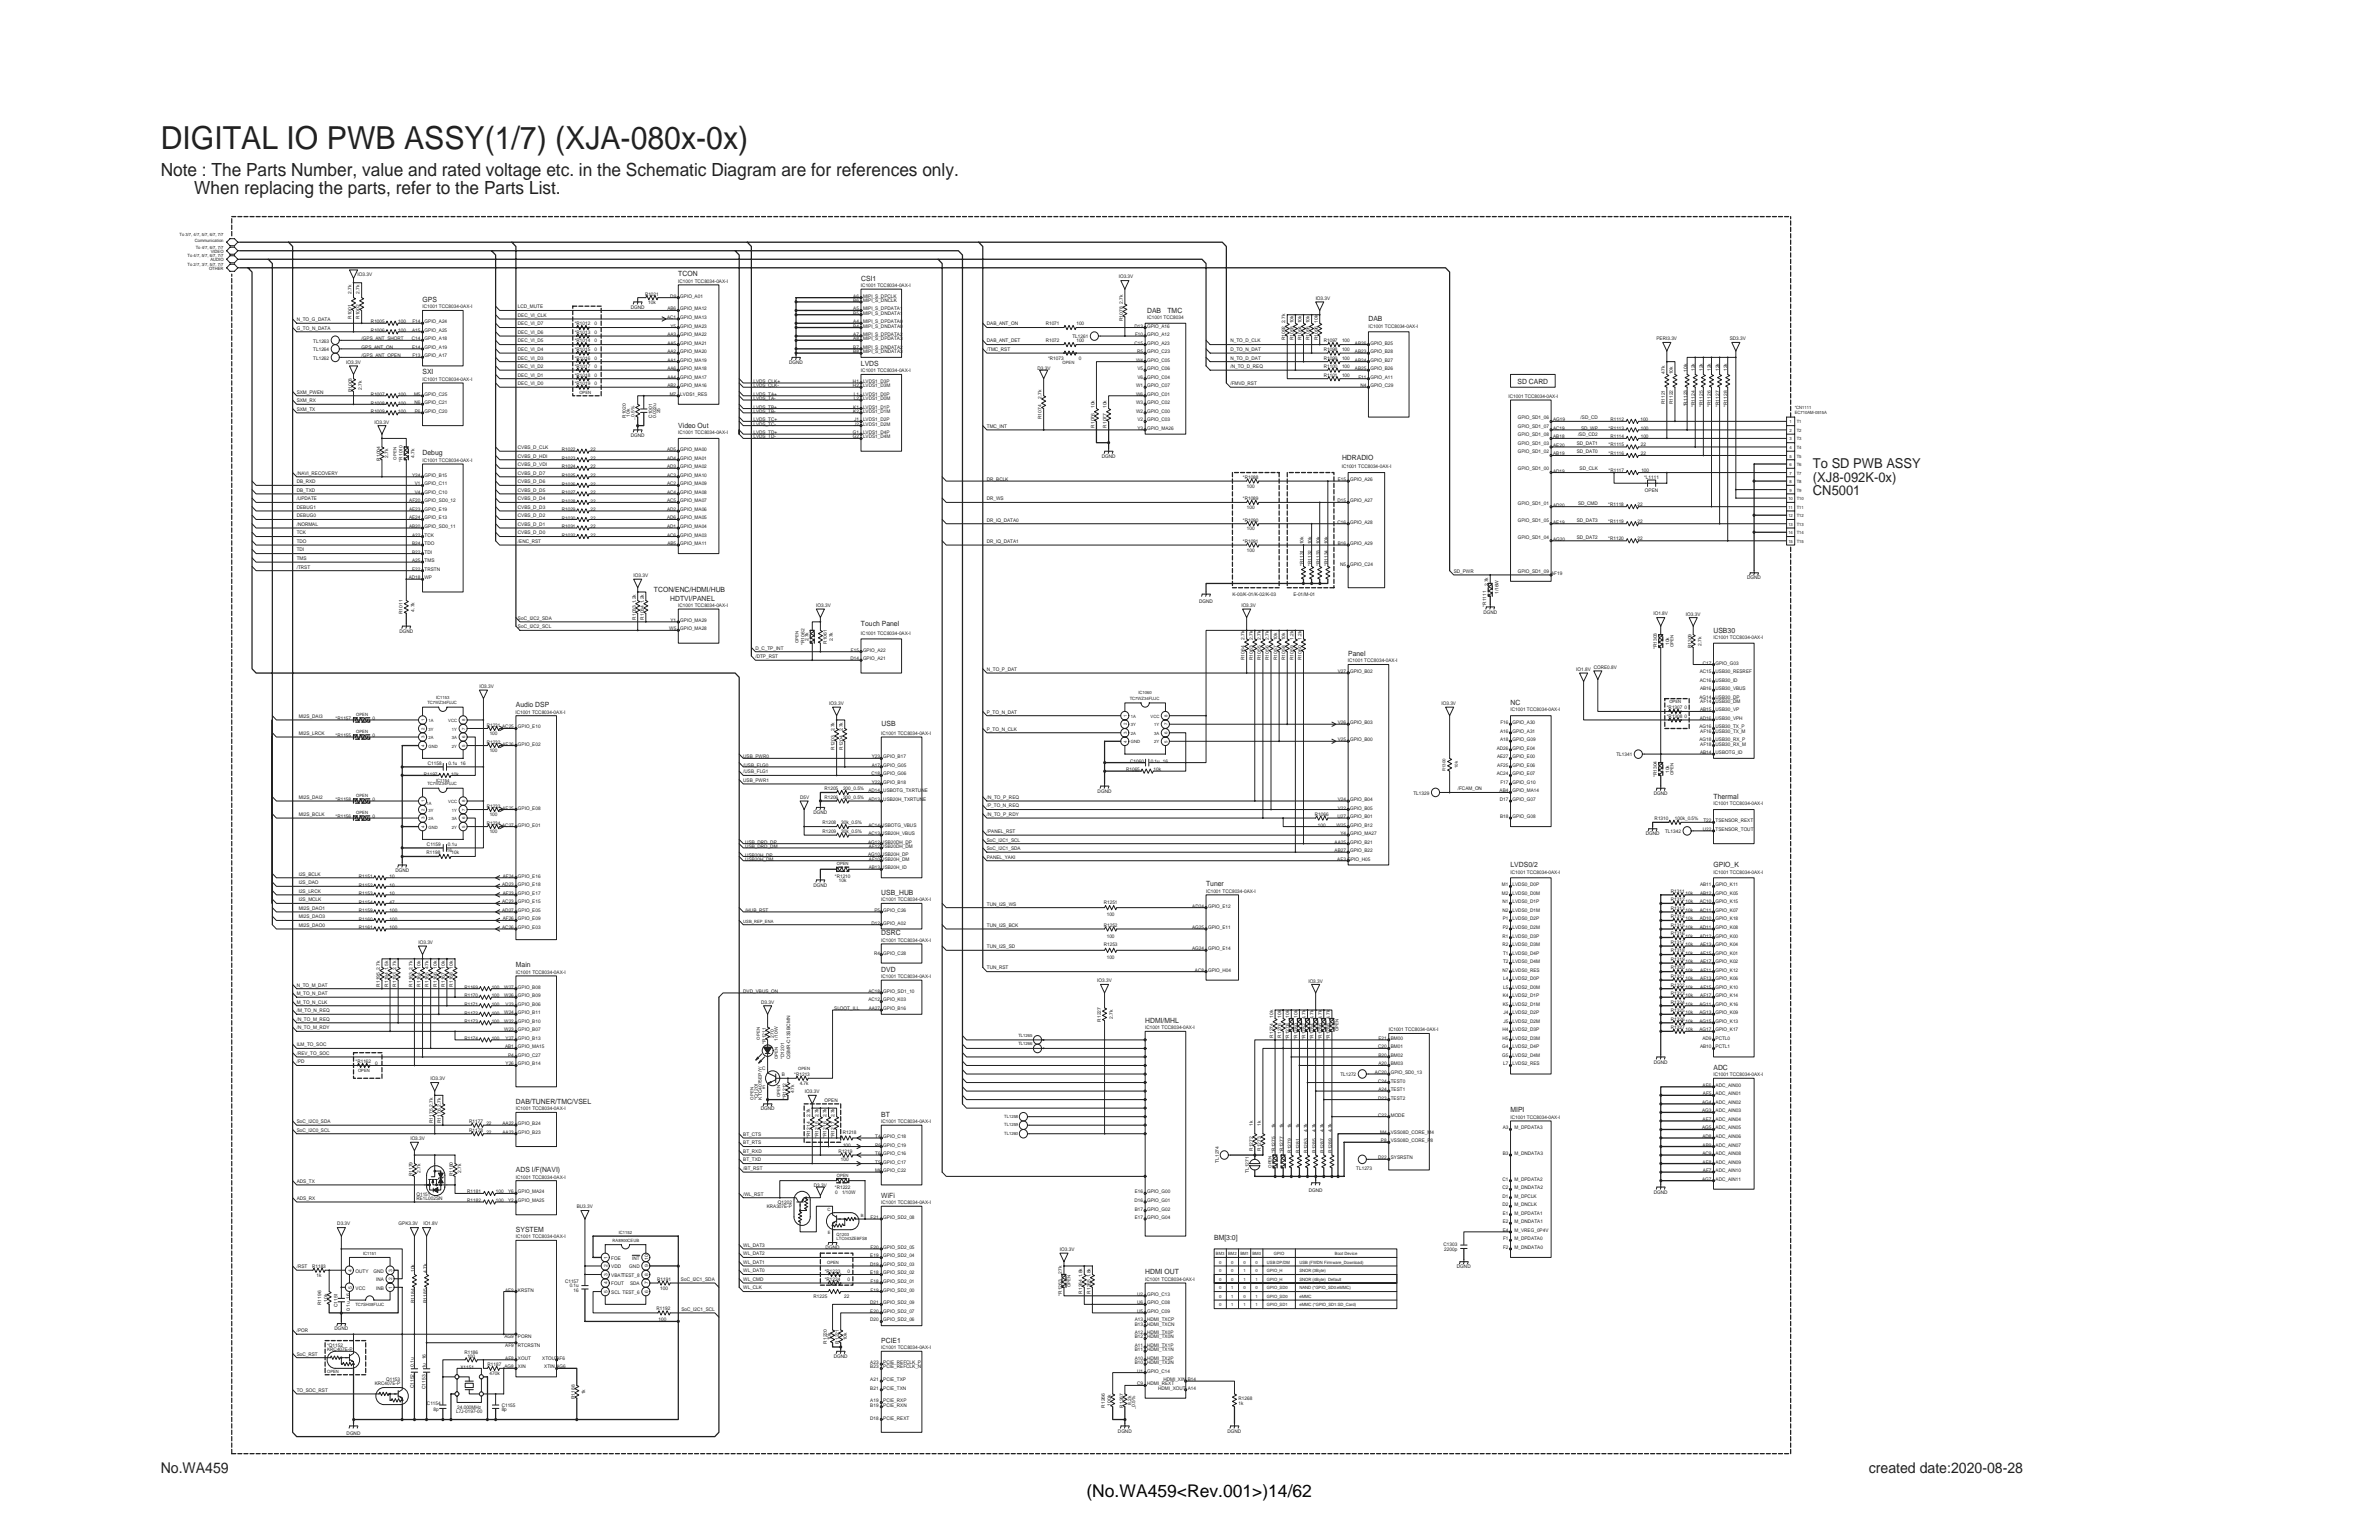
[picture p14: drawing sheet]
<svg xmlns="http://www.w3.org/2000/svg" width="432mm" height="279mm" viewBox="0 0 432 279" stroke-linecap="round" stroke-linejoin="round" font-family="sans-serif">
<defs><g id="words">
<text font-size="5.8" fill="#231f20" x="29.2" y="27.1">DIGITAL IO PWB ASSY(1/7) (XJA-080x-0x)</text>
<g font-size="3.3" fill="#231f20">
<text x="29.2" y="31.9">Note : The Parts Number, value and rated voltage etc. in the Schematic Diagram are for references only.</text>
<text x="35.3" y="35.2">When replacing the parts, refer to the Parts List.</text>
</g>
<text font-size="3.2" x="197.2" y="271.6">(No.WA459&lt;Rev.001&gt;)14/62</text>
<g font-size="2.7" fill="#231f20">
<text x="29.2" y="267.2">No.WA459</text>
<text x="339.2" y="267.2">created date:2020-08-28</text>
</g>
<g font-size="2.5" fill="#231f20">
<text x="329.1" y="89.8">CN5001</text>
<text x="329.1" y="87.4">(XJ8-092K-0x)</text>
<text x="329.1" y="84.9">To SD PWB ASSY</text>
</g>
<g font-size="1.3" fill="#231f20">
<text x="123.1" y="50.1">TCON</text>
<text x="156.3" y="50.9">CSI1</text>
<text x="76.7" y="54.8">GPS</text>
<text x="208.2" y="56.7">DAB</text>
<text x="211.9" y="56.7">TMC</text>
<text x="248.4" y="58.3">DAB</text>
<text x="76.7" y="67.9">SXI</text>
<text x="156.3" y="66.4">LVDS</text>
<text x="275.4" y="69.7">SD CARD</text>
<text x="123.1" y="77.6">Video Out</text>
<text x="76.7" y="82.6">Debug</text>
<text x="243.6" y="83.4">HDRADIO</text>
<text x="118.7" y="107.4">TCON/ENC/HDMI/HUB</text>
<text x="121.6" y="109">HDTVI/PANEL</text>
<text x="156.3" y="113.6">Touch Panel</text>
<text x="244.7" y="119">Panel</text>
<text x="311" y="114.8">USB30</text>
<text x="93.6" y="128.3">Audio DSP</text>
<text x="160" y="131.8">USB</text>
<text x="274.2" y="127.9">NC</text>
<text x="311" y="144.9">Thermal</text>
<text x="218.9" y="160.8">Tuner</text>
<text x="274.2" y="157.3">LVDS0/2</text>
<text x="311" y="157.3">GPIO_K</text>
<text x="160" y="162.4">USB_HUB</text>
<text x="160" y="169.7">DSRC</text>
<text x="93.6" y="175.5">Main</text>
<text x="160" y="176.3">DVD</text>
<text x="207.9" y="185.6">HDMI/MHL</text>
<text x="311" y="194.1">ADC</text>
<text x="93.6" y="200.3">DAB/TUNER/TMC/VSEL</text>
<text x="160" y="202.6">BT</text>
<text x="274.2" y="201.8">MIPI</text>
<text x="93.6" y="212.7">ADS I/F(NAVI)</text>
<text x="160" y="217.3">WiFi</text>
<text x="93.6" y="223.5">SYSTEM</text>
<text x="220.4" y="225">BM[3:0]</text>
<text x="207.9" y="231.2">HDMI OUT</text>
<text x="160" y="243.6">PCIE1</text>
</g>
<g font-size=".9" fill="#231f20">
<text x="63.8" y="53.4" transform="rotate(-90 63.8 53.4)">2.7k</text>
<text x="64.9" y="50.1">IO3.3V</text>
<text x="65.3" y="53.4" transform="rotate(-90 65.3 53.4)">2.7k</text>
<text x="117.1" y="53.7">R1021</text>
<text x="123.1" y="51.3">IC1001 TCC8034-0AX-I</text>
<text x="156.3" y="52.1">IC1001 TCC8034-0AX-I</text>
<text x="203.1" y="50.5">IO3.3V</text>
<text x="53.9" y="59.8">G_TO_N_DATA</text>
<text x="53.9" y="58.3">N_TO_G_DATA</text>
<text x="63.8" y="57.9" transform="rotate(-90 63.8 57.9)">R1001</text>
<text x="65.3" y="57.9" transform="rotate(-90 65.3 57.9)">R1002</text>
<text x="67.3" y="58.7">R1005</text>
<text x="72.3" y="58.7">100</text>
<text x="74.9" y="58.6">F14</text>
<text x="76.7" y="55.9">IC1001 TCC8034-0AX-I</text>
<text x="77.1" y="58.6">GPIO_A24</text>
<text x="94" y="59">DEC_VI_D7</text>
<text x="94" y="55.9">LCD_MUTE</text>
<text x="94" y="57.5">DEC_VI_CLK</text>
<text x="104.3" y="59">*R1012</text>
<text x="107.9" y="59">0</text>
<text x="114.5" y="56">DGND</text>
<text x="117.6" y="55.2">10k</text>
<text x="121.1" y="57.9">AC1</text>
<text x="121.1" y="56.3">AB6</text>
<text x="121.7" y="54">D9</text>
<text x="121.7" y="59.4">Y5</text>
<text x="123.5" y="56.3">GPIO_MA12</text>
<text x="123.5" y="54">GPIO_A01</text>
<text x="123.5" y="59.4">GPIO_MA23</text>
<text x="123.5" y="57.9">GPIO_MA13</text>
<text x="154.9" y="56.3">A5</text>
<text x="154.9" y="59.4">B4</text>
<text x="154.9" y="58.6">A4</text>
<text x="154.9" y="54">A6</text>
<text x="154.9" y="54.8">B6</text>
<text x="154.9" y="57.1">B5</text>
<text x="156.6" y="56.3">MIPI_S_DPDATA1</text>
<text x="156.6" y="59.4">MIPI_S_DNDATA0</text>
<text x="156.6" y="58.6">MIPI_S_DPDATA0</text>
<text x="156.6" y="54">MIPI_S_DPCLK</text>
<text x="156.6" y="54.8">MIPI_S_DNCLK</text>
<text x="156.6" y="57.1">MIPI_S_DNDATA1</text>
<text x="179.1" y="59">DAB_ANT_ON</text>
<text x="189.8" y="59">R1071</text>
<text x="195.4" y="59">100</text>
<text x="203.8" y="58.3" transform="rotate(-90 203.8 58.3)">R1078</text>
<text x="203.8" y="55.2" transform="rotate(-90 203.8 55.2)">2.7k</text>
<text x="205.9" y="59.4">D13</text>
<text x="208.2" y="57.9">IC1001 TCC8034</text>
<text x="208.2" y="59.4">GPIO_A16</text>
<text x="233.3" y="58.6" transform="rotate(-90 233.3 58.6)">2.7k</text>
<text x="234.7" y="58.6" transform="rotate(-90 234.7 58.6)">10k</text>
<text x="236.2" y="58.6" transform="rotate(-90 236.2 58.6)">10k</text>
<text x="237.7" y="58.6" transform="rotate(-90 237.7 58.6)">10k</text>
<text x="238.8" y="54.4">IO3.3V</text>
<text x="239.2" y="58.5" transform="rotate(-90 239.2 58.5)">10k</text>
<text x="248.4" y="59.4">IC1001 TCC8034-0AX-I</text>
<text x="56.9" y="65.3">TL1262</text>
<text x="56.9" y="63.7">TL1264</text>
<text x="56.9" y="62.2">TL1263</text>
<text x="65.6" y="63.3">GPS_ANT_ON</text>
<text x="65.6" y="61.7">/GPS_ANT_SHORT</text>
<text x="65.6" y="64.8">/GPS_ANT_OPEN</text>
<text x="67.3" y="60.2">R1006</text>
<text x="72.3" y="60.2">100</text>
<text x="74.8" y="61.7">C14</text>
<text x="74.8" y="63.3">E14</text>
<text x="74.8" y="60.2">A15</text>
<text x="74.9" y="64.8">F13</text>
<text x="77.1" y="61.7">GPIO_A18</text>
<text x="77.1" y="64.8">GPIO_A17</text>
<text x="77.1" y="63.3">GPIO_A19</text>
<text x="77.1" y="60.2">GPIO_A25</text>
<text x="94" y="65.2">DEC_VI_D3</text>
<text x="94" y="63.7">DEC_VI_D4</text>
<text x="94" y="62.1">DEC_VI_D5</text>
<text x="94" y="60.6">DEC_VI_D6</text>
<text x="104.3" y="65.2">*R1016</text>
<text x="104.3" y="60.6">*R1013</text>
<text x="104.3" y="62.1">*R1014</text>
<text x="104.3" y="63.7">*R1015</text>
<text x="107.9" y="65.2">0</text>
<text x="107.9" y="60.6">0</text>
<text x="107.9" y="62.1">0</text>
<text x="107.9" y="63.7">0</text>
<text x="121.1" y="64.1">AA2</text>
<text x="121.1" y="61">AA3</text>
<text x="121.1" y="62.5">AA5</text>
<text x="121.1" y="65.6">AA1</text>
<text x="123.5" y="64.1">GPIO_MA20</text>
<text x="123.5" y="61">GPIO_MA22</text>
<text x="123.5" y="62.5">GPIO_MA21</text>
<text x="123.5" y="65.6">GPIO_MA19</text>
<text x="154.9" y="61.7">A8</text>
<text x="154.9" y="64.1">B8</text>
<text x="154.9" y="61">A7</text>
<text x="154.9" y="63.3">B7</text>
<text x="156.6" y="61.7">MIPI_S_DPDATA3</text>
<text x="156.6" y="64.1">MIPI_S_DNDATA3</text>
<text x="156.6" y="61">MIPI_S_DPDATA2</text>
<text x="156.6" y="63.3">MIPI_S_DNDATA2</text>
<text x="179.1" y="63.7">/TMC_RST</text>
<text x="179.1" y="62.1">DAB_ANT_DET</text>
<text x="189.8" y="62.1">R1072</text>
<text x="190.2" y="65.3">*R1073</text>
<text x="194.7" y="61.4">TL1261</text>
<text x="195.4" y="62.1">100</text>
<text x="195.8" y="65.3">0</text>
<text x="205.9" y="62.5">C15</text>
<text x="206" y="61">F10</text>
<text x="206.2" y="65.6">W4</text>
<text x="206.4" y="64.1">R5</text>
<text x="208.2" y="62.5">GPIO_A23</text>
<text x="208.2" y="65.6">GPIO_C05</text>
<text x="208.2" y="64.1">GPIO_C23</text>
<text x="208.2" y="61">GPIO_A12</text>
<text x="223.3" y="62.1">N_TO_D_CLK</text>
<text x="223.3" y="63.7">D_TO_N_DAT</text>
<text x="223.3" y="65.2">N_TO_D_DAT</text>
<text x="233.3" y="61.7" transform="rotate(-90 233.3 61.7)">R1092</text>
<text x="234.7" y="61.7" transform="rotate(-90 234.7 61.7)">R1093</text>
<text x="236.2" y="61.7" transform="rotate(-90 236.2 61.7)">R1094</text>
<text x="237.7" y="61.7" transform="rotate(-90 237.7 61.7)">R1095</text>
<text x="239.2" y="61.7" transform="rotate(-90 239.2 61.7)">R1096</text>
<text x="240.3" y="65.2">R1099</text>
<text x="240.3" y="63.7">R1098</text>
<text x="240.3" y="62.1">R1097</text>
<text x="243.6" y="65.2">100</text>
<text x="243.6" y="63.7">100</text>
<text x="243.6" y="62.1">100</text>
<text x="245.9" y="65.6">AB24</text>
<text x="245.9" y="62.5">AB26</text>
<text x="245.9" y="64.1">AB23</text>
<text x="248.7" y="65.6">GPIO_B27</text>
<text x="248.7" y="62.5">GPIO_B25</text>
<text x="248.7" y="64.1">GPIO_B28</text>
<text x="300.7" y="61.7">PERI3.3V</text>
<text x="314" y="61.6">SD3.3V</text>
<text x="53.9" y="71.4">SXM_PWEN</text>
<text x="62.8" y="66">IO3.3V</text>
<text x="63.8" y="71.2" transform="rotate(-90 63.8 71.2)">R1003</text>
<text x="65.7" y="70.7" transform="rotate(-90 65.7 70.7)">2.7k</text>
<text x="67.3" y="71.8">R1007</text>
<text x="72.3" y="71.8">100</text>
<text x="75.1" y="71.8">M5</text>
<text x="76.7" y="69.1">IC1001 TCC8034-0AX-I</text>
<text x="77.1" y="71.8">GPIO_C25</text>
<text x="94" y="69.9">DEC_VI_D0</text>
<text x="94" y="68.3">DEC_VI_D1</text>
<text x="94" y="66.8">DEC_VI_D2</text>
<text x="104.3" y="69.9">*R1019</text>
<text x="104.3" y="68.3">*R1018</text>
<text x="104.3" y="66.8">*R1017</text>
<text x="107.9" y="69.9">0</text>
<text x="107.9" y="68.3">0</text>
<text x="107.9" y="66.8">0</text>
<text x="121.1" y="67.2">AA6</text>
<text x="121.1" y="70.3">AB2</text>
<text x="121.1" y="68.7">AA4</text>
<text x="121.6" y="71.8">M7</text>
<text x="123.5" y="67.2">GPIO_MA18</text>
<text x="123.5" y="70.3">GPIO_MA16</text>
<text x="123.5" y="71.8">LVDS1_RES</text>
<text x="123.5" y="68.7">GPIO_MA17</text>
<text x="136.7" y="71.8">LVDS_TA+</text>
<text x="136.7" y="70.3">LVDS_CLK-</text>
<text x="136.7" y="69.5">LVDS_CLK+</text>
<text x="143.2" y="66">DGND</text>
<text x="154.8" y="70.3">H2</text>
<text x="154.8" y="69.5">H1</text>
<text x="155" y="71.8">L1</text>
<text x="156.3" y="67.5">IC1001 TCC8034-0AX-I</text>
<text x="156.6" y="70.3">LVDS1_D3M</text>
<text x="156.6" y="69.5">LVDS1_D3P</text>
<text x="156.6" y="71.8">LVDS1_D0P</text>
<text x="188.3" y="67.1">D3.3V</text>
<text x="206.2" y="70.3">W1</text>
<text x="206.2" y="71.8">W6</text>
<text x="206.4" y="68.7">V6</text>
<text x="206.4" y="67.2">V5</text>
<text x="208.2" y="70.3">GPIO_C07</text>
<text x="208.2" y="71.8">GPIO_C01</text>
<text x="208.2" y="68.7">GPIO_C04</text>
<text x="208.2" y="67.2">GPIO_C06</text>
<text x="223.3" y="69.9">/FMVD_RST</text>
<text x="223.3" y="66.8">/N_TO_D_REQ</text>
<text x="240.3" y="68.3">R1101</text>
<text x="240.3" y="66.8">R1100</text>
<text x="243.6" y="68.3">100</text>
<text x="243.6" y="66.8">100</text>
<text x="245.9" y="67.2">AB25</text>
<text x="246.5" y="68.7">F11</text>
<text x="246.9" y="70.3">N4</text>
<text x="248.7" y="68.7">GPIO_A11</text>
<text x="248.7" y="70.3">GPIO_C29</text>
<text x="248.7" y="67.2">GPIO_B26</text>
<text x="302.2" y="67.8" transform="rotate(-90 302.2 67.8)">47k</text>
<text x="303.6" y="67.9" transform="rotate(-90 303.6 67.9)">10k</text>
<text x="306.2" y="67.4" transform="rotate(-90 306.2 67.4)">10k</text>
<text x="307.6" y="67.3" transform="rotate(-90 307.6 67.3)">12k</text>
<text x="309.1" y="67.3" transform="rotate(-90 309.1 67.3)">12k</text>
<text x="310.6" y="67.3" transform="rotate(-90 310.6 67.3)">12k</text>
<text x="312" y="67.3" transform="rotate(-90 312 67.3)">12k</text>
<text x="313.5" y="67.3" transform="rotate(-90 313.5 67.3)">12k</text>
<text x="53.9" y="73">SXM_RX</text>
<text x="53.9" y="74.5">SXM_TX</text>
<text x="67.3" y="74.9">R1009</text>
<text x="67.3" y="73.4">R1008</text>
<text x="68" y="76.9">IO3.3V</text>
<text x="72.3" y="74.9">100</text>
<text x="72.3" y="73.4">100</text>
<text x="75.2" y="73.4">N6</text>
<text x="75.3" y="74.9">P6</text>
<text x="77.1" y="73.4">GPIO_C21</text>
<text x="77.1" y="74.9">GPIO_C20</text>
<text x="113.6" y="75.8" transform="rotate(-90 113.6 75.8)">R1020</text>
<text x="114.3" y="75.6" transform="rotate(-90 114.3 75.6)">10k</text>
<text x="115.1" y="76.2" transform="rotate(-90 115.1 76.2)">_0.5%</text>
<text x="118.4" y="75.8" transform="rotate(-90 118.4 75.8)">C1001</text>
<text x="119.1" y="75.9" transform="rotate(-90 119.1 75.9)">0.022u</text>
<text x="119.8" y="75" transform="rotate(-90 119.8 75)">25</text>
<text x="136.7" y="77.2">LVDS_TC-</text>
<text x="136.7" y="76.4">LVDS_TC+</text>
<text x="136.7" y="72.6">LVDS_TA-</text>
<text x="136.7" y="74.9">LVDS_TB-</text>
<text x="136.7" y="74.1">LVDS_TB+</text>
<text x="154.9" y="74.1">K1</text>
<text x="154.9" y="74.9">K2</text>
<text x="155" y="72.6">L2</text>
<text x="155" y="76.4">J1</text>
<text x="155" y="77.2">J2</text>
<text x="156.6" y="76.4">LVDS1_D2P</text>
<text x="156.6" y="74.1">LVDS1_D1P</text>
<text x="156.6" y="72.6">LVDS1_D0M</text>
<text x="156.6" y="77.2">LVDS1_D2M</text>
<text x="156.6" y="74.9">LVDS1_D1M</text>
<text x="179.1" y="77.6">TMC_INT</text>
<text x="189.1" y="76.1" transform="rotate(-90 189.1 76.1)">R1074</text>
<text x="189.1" y="72.3" transform="rotate(-90 189.1 72.3)">2.7k</text>
<text x="198.6" y="77.6" transform="rotate(-90 198.6 77.6)">R1076</text>
<text x="198.6" y="74" transform="rotate(-90 198.6 74)">10k</text>
<text x="200.9" y="77.6" transform="rotate(-90 200.9 77.6)">R1077</text>
<text x="200.9" y="74" transform="rotate(-90 200.9 74)">10k</text>
<text x="206.2" y="73.4">W3</text>
<text x="206.2" y="74.9">W2</text>
<text x="206.4" y="76.4">V2</text>
<text x="206.4" y="78">Y3</text>
<text x="208.2" y="76.4">GPIO_C03</text>
<text x="208.2" y="78">GPIO_MA26</text>
<text x="208.2" y="73.4">GPIO_C02</text>
<text x="208.2" y="74.9">GPIO_C00</text>
<text x="273.8" y="72.2">IC1001 TCC8034-0AX-I</text>
<text x="275.5" y="76.1">GPIO_SD1_06</text>
<text x="275.5" y="77.6">GPIO_SD1_07</text>
<text x="281.9" y="76.4">AG19</text>
<text x="281.9" y="78">AC19</text>
<text x="286.9" y="76.1">/SD_CD</text>
<text x="287" y="78">SD_WP</text>
<text x="292" y="78">*R1113</text>
<text x="292.3" y="76.4">R1112</text>
<text x="297.7" y="76.4">100</text>
<text x="297.8" y="78">100</text>
<text x="302.2" y="73.4" transform="rotate(-90 302.2 73.4)">R1121</text>
<text x="303.6" y="73.4" transform="rotate(-90 303.6 73.4)">R1122</text>
<text x="306.2" y="73.7" transform="rotate(-90 306.2 73.7)">*R1123</text>
<text x="307.6" y="73.9" transform="rotate(-90 307.6 73.9)">*R1124</text>
<text x="309.1" y="73.9" transform="rotate(-90 309.1 73.9)">*R1125</text>
<text x="310.6" y="73.9" transform="rotate(-90 310.6 73.9)">*R1126</text>
<text x="312" y="73.9" transform="rotate(-90 312 73.9)">*R1127</text>
<text x="313.5" y="73.9" transform="rotate(-90 313.5 73.9)">*R1128</text>
<text x="69" y="83.6" transform="rotate(-90 69 83.6)">R1004</text>
<text x="70.5" y="83.1" transform="rotate(-90 70.5 83.1)">2.7k</text>
<text x="73" y="83.7" transform="rotate(-90 73 83.7)">*R1010</text>
<text x="75.3" y="83.1" transform="rotate(-90 75.3 83.1)">4.7k</text>
<text x="76.7" y="83.8">IC1001 TCC8034-0AX-I</text>
<text x="94" y="81.5">CVBS_D_CLK</text>
<text x="94" y="83">CVBS_D_HDI</text>
<text x="102" y="83.4">R1023</text>
<text x="102" y="81.9">R1022</text>
<text x="107.2" y="83.4">22</text>
<text x="107.2" y="81.9">22</text>
<text x="114.5" y="79.2">DGND</text>
<text x="121.1" y="83.4">AD4</text>
<text x="121.1" y="81.9">AD5</text>
<text x="123.1" y="78.8">IC1001 TCC8034-0AX-I</text>
<text x="123.5" y="83.4">GPIO_MA01</text>
<text x="123.5" y="81.9">GPIO_MA00</text>
<text x="136.7" y="79.5">LVDS_TD-</text>
<text x="136.7" y="78.8">LVDS_TD+</text>
<text x="154.8" y="78.8">G1</text>
<text x="154.8" y="79.5">G2</text>
<text x="156.6" y="78.8">LVDS1_D4P</text>
<text x="156.6" y="79.5">LVDS1_D4M</text>
<text x="200" y="83.1">DGND</text>
<text x="275.5" y="80.7">GPIO_SD1_03</text>
<text x="275.5" y="82.3">GPIO_SD1_02</text>
<text x="275.5" y="79.2">GPIO_SD1_08</text>
<text x="281.9" y="81.1">AE20</text>
<text x="281.9" y="82.6">AB19</text>
<text x="281.9" y="79.5">AB18</text>
<text x="286.2" y="82.3">SD_DAT0</text>
<text x="286.2" y="80.7">SD_DAT1</text>
<text x="286.4" y="79.2">/SD_CD2</text>
<text x="292" y="81">*R1115</text>
<text x="292" y="82.5">*R1116</text>
<text x="292.3" y="79.5">R1114</text>
<text x="297.8" y="79.5">100</text>
<text x="297.8" y="81">22</text>
<text x="297.8" y="82.5">22</text>
<text x="53.9" y="87.7">DB_RXD</text>
<text x="53.9" y="89.2">DB_TXD</text>
<text x="53.9" y="86.1">/NAVI_RECOVERY</text>
<text x="74.8" y="86.5">Y24</text>
<text x="75.3" y="89.6">V4</text>
<text x="75.3" y="88.1">V1</text>
<text x="77.1" y="89.6">GPIO_C10</text>
<text x="77.1" y="88.1">GPIO_C11</text>
<text x="77.1" y="86.5">GPIO_B15</text>
<text x="94" y="84.6">CVBS_D_VDI</text>
<text x="94" y="86.1">CVBS_D_D7</text>
<text x="94" y="89.2">CVBS_D_D5</text>
<text x="94" y="87.7">CVBS_D_D6</text>
<text x="102" y="85">R1024</text>
<text x="102" y="88.1">R1026</text>
<text x="102" y="86.5">R1025</text>
<text x="102" y="89.6">R1027</text>
<text x="107.2" y="85">22</text>
<text x="107.2" y="88.1">22</text>
<text x="107.2" y="86.5">22</text>
<text x="107.2" y="89.6">22</text>
<text x="121.1" y="85">AD3</text>
<text x="121.1" y="89.6">AC4</text>
<text x="121.1" y="88.1">AC2</text>
<text x="121.1" y="86.5">AC3</text>
<text x="123.5" y="85">GPIO_MA02</text>
<text x="123.5" y="89.6">GPIO_MA08</text>
<text x="123.5" y="88.1">GPIO_MA09</text>
<text x="123.5" y="86.5">GPIO_MA10</text>
<text x="179.1" y="87.3">DR_BCLK</text>
<text x="225.6" y="86.9">*R1088</text>
<text x="226.3" y="88.5">100</text>
<text x="242.8" y="87.3">E15</text>
<text x="243.5" y="85">IC1001 TCC8034-0AX-I</text>
<text x="245.1" y="87.3">GPIO_A26</text>
<text x="275.5" y="85.3">GPIO_SD1_00</text>
<text x="281.9" y="85.7">AD19</text>
<text x="286.7" y="85.3">SD_CLK</text>
<text x="292" y="85.6">*R1117</text>
<text x="297.9" y="85.6">100</text>
<text x="298.4" y="86.9">*L1111</text>
<text x="298.6" y="89.4">OPEN</text>
<text x="53.9" y="93.9">DEBUG0</text>
<text x="53.9" y="92.3">DEBUG1</text>
<text x="53.9" y="95.4">/NORMAL</text>
<text x="53.9" y="90.8">/UPDATE</text>
<text x="74.2" y="92.7">AE23</text>
<text x="74.2" y="94.2">AE24</text>
<text x="74.2" y="95.8">AB20</text>
<text x="74.3" y="91.2">AF20</text>
<text x="77.1" y="92.7">GPIO_E19</text>
<text x="77.1" y="94.2">GPIO_E13</text>
<text x="77.1" y="91.2">GPIO_SD0_12</text>
<text x="77.1" y="95.8">GPIO_SD0_11</text>
<text x="94" y="90.8">CVBS_D_D4</text>
<text x="94" y="92.3">CVBS_D_D3</text>
<text x="94" y="95.4">CVBS_D_D1</text>
<text x="94" y="93.9">CVBS_D_D2</text>
<text x="102" y="95.8">R1031</text>
<text x="102" y="92.7">R1029</text>
<text x="102" y="94.3">R1030</text>
<text x="102" y="91.2">R1028</text>
<text x="107.2" y="95.8">22</text>
<text x="107.2" y="92.7">22</text>
<text x="107.2" y="94.3">22</text>
<text x="107.2" y="91.2">22</text>
<text x="121.1" y="91.2">AC5</text>
<text x="121.1" y="94.2">AD6</text>
<text x="121.1" y="95.8">AD1</text>
<text x="121.1" y="92.7">AD2</text>
<text x="123.5" y="91.2">GPIO_MA07</text>
<text x="123.5" y="94.2">GPIO_MA05</text>
<text x="123.5" y="95.8">GPIO_MA04</text>
<text x="123.5" y="92.7">GPIO_MA06</text>
<text x="179.1" y="90.8">DR_WS</text>
<text x="179.1" y="94.6">DR_IQ_DATA0</text>
<text x="225.6" y="94.7">*R1090</text>
<text x="225.6" y="90.8">*R1089</text>
<text x="226.3" y="92.4">100</text>
<text x="242.8" y="91.2">D15</text>
<text x="242.8" y="95">C16</text>
<text x="245.1" y="91.2">GPIO_A27</text>
<text x="245.1" y="95">GPIO_A28</text>
<text x="275.5" y="91.5">GPIO_SD1_01</text>
<text x="275.5" y="94.6">GPIO_SD1_05</text>
<text x="281.9" y="91.9">AD20</text>
<text x="281.9" y="95">AE19</text>
<text x="286.2" y="94.6">SD_DAT3</text>
<text x="286.4" y="91.5">SD_CMD</text>
<text x="291.9" y="95">*R1119</text>
<text x="291.9" y="91.9">*R1118</text>
<text x="297.2" y="95">22</text>
<text x="297.2" y="91.9">22</text>
<text x="53.9" y="101.6">TMS</text>
<text x="53.9" y="97">TCK</text>
<text x="53.9" y="100.1">TDI</text>
<text x="53.9" y="98.5">TDO</text>
<text x="74.8" y="97.3">A22</text>
<text x="74.8" y="102">A25</text>
<text x="74.8" y="100.4">B22</text>
<text x="74.8" y="98.9">B24</text>
<text x="77.1" y="97.3">TCK</text>
<text x="77.1" y="102">TMS</text>
<text x="77.1" y="100.4">TDI</text>
<text x="77.1" y="98.9">TDO</text>
<text x="94" y="98.5">/ENC_RST</text>
<text x="94" y="97">CVBS_D_D0</text>
<text x="102" y="97.4">R1032</text>
<text x="107.2" y="97.4">22</text>
<text x="121.1" y="97.3">AC6</text>
<text x="121.1" y="98.9">AB5</text>
<text x="123.5" y="98.9">GPIO_MA11</text>
<text x="123.5" y="97.3">GPIO_MA03</text>
<text x="179.1" y="98.5">DR_IQ_DATA1</text>
<text x="225.6" y="98.5">*R1091</text>
<text x="226.3" y="96.2">100</text>
<text x="226.3" y="100.1">100</text>
<text x="236.6" y="98.8" transform="rotate(-90 236.6 98.8)">10k</text>
<text x="238.1" y="98.8" transform="rotate(-90 238.1 98.8)">10k</text>
<text x="239.5" y="98.8" transform="rotate(-90 239.5 98.8)">10k</text>
<text x="241" y="98.8" transform="rotate(-90 241 98.8)">10k</text>
<text x="242.8" y="98.9">B16</text>
<text x="245.1" y="98.9">GPIO_A29</text>
<text x="275.5" y="97.7">GPIO_SD1_04</text>
<text x="281.9" y="98.1">AG20</text>
<text x="286.2" y="97.7">SD_DAT2</text>
<text x="291.9" y="98.1">*R1120</text>
<text x="297.2" y="98.1">22</text>
<text x="53.9" y="103.1">/TRST</text>
<text x="74.2" y="105.1">AD18</text>
<text x="74.8" y="103.5">E22</text>
<text x="77.1" y="103.5">TRSTN</text>
<text x="77.1" y="105.1">WP</text>
<text x="115" y="104.7">IO3.3V</text>
<text x="236.6" y="102.8" transform="rotate(-90 236.6 102.8)">*R1131</text>
<text x="238.1" y="102.8" transform="rotate(-90 238.1 102.8)">*R1132</text>
<text x="239.5" y="102.8" transform="rotate(-90 239.5 102.8)">*R1133</text>
<text x="241" y="102.8" transform="rotate(-90 241 102.8)">*R1134</text>
<text x="243.2" y="102.8">N5</text>
<text x="245.1" y="102.8">GPIO_C24</text>
<text x="263.9" y="103.9">SD_PWR</text>
<text x="270.1" y="106.4" transform="rotate(-90 270.1 106.4)">2.7k</text>
<text x="272" y="107.8" transform="rotate(-90 272 107.8)">1/16W</text>
<text x="275.5" y="103.9">GPIO_SD1_09</text>
<text x="281.5" y="104.3">AF19</text>
<text x="317.1" y="105.1">DGND</text>
<text x="73" y="111.4" transform="rotate(-90 73 111.4)">R1011</text>
<text x="75.3" y="111" transform="rotate(-90 75.3 111)">4.7k</text>
<text x="94" y="112.4">SoC_I2C2_SDA</text>
<text x="94" y="114">SoC_I2C2_SCL</text>
<text x="115.4" y="112.4" transform="rotate(-90 115.4 112.4)">R1033</text>
<text x="115.4" y="109.5" transform="rotate(-90 115.4 109.5)">1.2k</text>
<text x="116.9" y="112.4" transform="rotate(-90 116.9 112.4)">R1034</text>
<text x="116.9" y="109.5" transform="rotate(-90 116.9 109.5)">1.2k</text>
<text x="121.7" y="112.8">Y1</text>
<text x="123.1" y="110.1">IC1001 TCC8034-0AX-I</text>
<text x="123.5" y="112.8">GPIO_MA29</text>
<text x="148.2" y="110.1">IO3.3V</text>
<text x="217.7" y="109.4">DGND</text>
<text x="223.7" y="108.2">K-00/K-01/K-02/K-03</text>
<text x="225.3" y="110.2">IO3.3V</text>
<text x="234.7" y="108.2">E-01/M-01</text>
<text x="269.2" y="111.3">DGND</text>
<text x="269.7" y="110.1" transform="rotate(-90 269.7 110.1)">*R1111</text>
<text x="300.1" y="111.7">IO1.8V</text>
<text x="306" y="111.7">IO3.3V</text>
<text x="72.5" y="114.8">DGND</text>
<text x="121.5" y="114.4">W5</text>
<text x="123.5" y="114.4">GPIO_MA28</text>
<text x="137.1" y="119.4">/DTP_RST</text>
<text x="137.1" y="117.9">D_C_TP_INT</text>
<text x="146" y="117" transform="rotate(-90 146 117)">*R1062</text>
<text x="146.7" y="116.4" transform="rotate(-90 146.7 116.4)">2.7k</text>
<text x="150" y="116.8" transform="rotate(-90 150 116.8)">R1061</text>
<text x="151.2" y="116.4" transform="rotate(-90 151.2 116.4)">2.7k</text>
<text x="154.3" y="119.8">D14</text>
<text x="154.4" y="118.2">F15</text>
<text x="156.3" y="115.1">IC1001 TCC8034-0AX-I</text>
<text x="156.6" y="118.2">GPIO_A22</text>
<text x="156.6" y="119.8">GPIO_A21</text>
<text x="225.9" y="119.8" transform="rotate(-90 225.9 119.8)">R1064</text>
<text x="225.9" y="116.1" transform="rotate(-90 225.9 116.1)">2.7k</text>
<text x="227.4" y="119.8" transform="rotate(-90 227.4 119.8)">R1063</text>
<text x="227.4" y="116.1" transform="rotate(-90 227.4 116.1)">2.7k</text>
<text x="228.9" y="119.8" transform="rotate(-90 228.9 119.8)">R1055</text>
<text x="228.9" y="116.1" transform="rotate(-90 228.9 116.1)">2.7k</text>
<text x="230.3" y="119.8" transform="rotate(-90 230.3 119.8)">R1056</text>
<text x="230.3" y="116.1" transform="rotate(-90 230.3 116.1)">2.7k</text>
<text x="231.8" y="119.8" transform="rotate(-90 231.8 119.8)">R1057</text>
<text x="231.8" y="116.2" transform="rotate(-90 231.8 116.2)">10k</text>
<text x="233.3" y="119.8" transform="rotate(-90 233.3 119.8)">R1058</text>
<text x="233.3" y="116.2" transform="rotate(-90 233.3 116.2)">10k</text>
<text x="234.7" y="119.8" transform="rotate(-90 234.7 119.8)">R1059</text>
<text x="234.7" y="116.1" transform="rotate(-90 234.7 116.1)">1.2k</text>
<text x="236.2" y="119.8" transform="rotate(-90 236.2 119.8)">R1060</text>
<text x="236.2" y="116.1" transform="rotate(-90 236.2 116.1)">1.2k</text>
<text x="300.7" y="117.8" transform="rotate(-90 300.7 117.8)">*R1303</text>
<text x="302.9" y="117" transform="rotate(-90 302.9 117)">10k</text>
<text x="307" y="117.6" transform="rotate(-90 307 117.6)">R1309</text>
<text x="308.8" y="117.1" transform="rotate(-90 308.8 117.1)">2.7k</text>
<text x="311" y="115.9">IC1001 TCC8034-0AX-I</text>
<text x="87" y="124.8">IO3.3V</text>
<text x="179.1" y="121.7">N_TO_P_DAT</text>
<text x="242.8" y="122.1">V27</text>
<text x="244.6" y="120.2">IC1001 TCC8034-0AX-I</text>
<text x="245.1" y="122.1">GPIO_B02</text>
<text x="286.1" y="121.7">IO1.8V</text>
<text x="289.3" y="121.3">CORE0.8V</text>
<text x="308.5" y="122.1">AC15</text>
<text x="308.5" y="123.7">AC16</text>
<text x="308.6" y="125.2">AB16</text>
<text x="309.1" y="120.6">C17</text>
<text x="311.4" y="120.6">GPIO_G03</text>
<text x="311.4" y="122.1">USB30_RESREF</text>
<text x="311.4" y="123.7">USB30_ID</text>
<text x="311.4" y="125.2">USB30_VBUS</text>
<text x="54.2" y="130.2">MI2S_DAI3</text>
<text x="60.9" y="130.7">*R1157</text>
<text x="67.6" y="130.7">0</text>
<text x="88.3" y="131.8">R1231</text>
<text x="93.6" y="129.5">IC1001 TCC8034-0AX-I</text>
<text x="150.5" y="128">IO3.3V</text>
<text x="179.1" y="129.5">P_TO_N_DAT</text>
<text x="242.8" y="131.4">V26</text>
<text x="245.1" y="131.4">GPIO_B03</text>
<text x="261.6" y="127.9">IO3.3V</text>
<text x="272.3" y="131.4">F16</text>
<text x="274.2" y="129.1">IC1001 TCC8034-0AX-I</text>
<text x="274.5" y="131.4">GPIO_A30</text>
<text x="302.5" y="128.7">*R1307</text>
<text x="302.5" y="130.2">*R1308</text>
<text x="305.7" y="128.7">0</text>
<text x="305.7" y="130.2">0</text>
<text x="308.5" y="126.8">AG14</text>
<text x="308.5" y="130.6">AD16</text>
<text x="308.6" y="129.1">AB15</text>
<text x="308.6" y="127.5">AF14</text>
<text x="311.4" y="129.1">USB30_VP</text>
<text x="311.4" y="126.8">USB30_DP</text>
<text x="311.4" y="127.5">USB30_DM</text>
<text x="311.4" y="130.6">USB30_VPH</text>
<text x="54.2" y="133.3">MI2S_LRCK</text>
<text x="60.9" y="133.8">*R1155</text>
<text x="67.6" y="133.8">0</text>
<text x="88.3" y="134.9">R1232</text>
<text x="88.9" y="133.4">100</text>
<text x="88.9" y="136.5">100</text>
<text x="91.1" y="132.2">AC25</text>
<text x="91.2" y="135.3">AE26</text>
<text x="94" y="132.2">GPIO_E10</text>
<text x="94" y="135.3">GPIO_E02</text>
<text x="134.9" y="137.6">USB_PWR0</text>
<text x="151.5" y="136" transform="rotate(-90 151.5 136)">R1203</text>
<text x="151.5" y="132.7" transform="rotate(-90 151.5 132.7)">2.7k</text>
<text x="153" y="136" transform="rotate(-90 153 136)">R1204</text>
<text x="153" y="132.7" transform="rotate(-90 153 132.7)">2.7k</text>
<text x="158.2" y="137.6">Y23</text>
<text x="160" y="133.3">IC1001 TCC8034-0AX-I</text>
<text x="160.3" y="137.6">GPIO_B17</text>
<text x="179.1" y="132.6">P_TO_N_CLK</text>
<text x="242.8" y="134.5">V25</text>
<text x="245.1" y="134.5">GPIO_B00</text>
<text x="271.7" y="136">AD26</text>
<text x="271.7" y="137.6">AE27</text>
<text x="272.3" y="134.5">A18</text>
<text x="272.3" y="132.9">A16</text>
<text x="274.5" y="137.6">GPIO_E00</text>
<text x="274.5" y="134.5">GPIO_G09</text>
<text x="274.5" y="132.9">GPIO_A31</text>
<text x="274.5" y="136">GPIO_E04</text>
<text x="293.4" y="137.2">TL1341</text>
<text x="308.5" y="132.2">AG16</text>
<text x="308.5" y="134.5">AG18</text>
<text x="308.6" y="136.8">AB14</text>
<text x="308.6" y="132.9">AF16</text>
<text x="308.6" y="135.3">AF18</text>
<text x="311.4" y="136.8">USBOTG_ID</text>
<text x="311.4" y="132.2">USB30_TX_P</text>
<text x="311.4" y="134.5">USB30_RX_P</text>
<text x="311.4" y="132.9">USB30_TX_M</text>
<text x="311.4" y="135.3">USB30_RX_M</text>
<text x="76.9" y="140.7">R1197</text>
<text x="77.6" y="138.8">C1158</text>
<text x="81.4" y="138.8">0.1u 16</text>
<text x="81.9" y="140.7">10k</text>
<text x="134.9" y="139.1">/USB_FLG0</text>
<text x="134.9" y="140.3">/USB_FLG1</text>
<text x="134.9" y="141.8">USB_PWR1</text>
<text x="149.6" y="143.4">R1205</text>
<text x="153" y="143.4">200_0.5%</text>
<text x="157.6" y="143.8">AD14</text>
<text x="158.2" y="140.7">C18</text>
<text x="158.2" y="139.1">A17</text>
<text x="158.2" y="142.2">Y22</text>
<text x="160.3" y="143.8">USBOTG_TXRTUNE</text>
<text x="160.3" y="139.1">GPIO_G05</text>
<text x="160.3" y="142.2">GPIO_B18</text>
<text x="160.3" y="140.7">GPIO_G06</text>
<text x="199.2" y="143.8">DGND</text>
<text x="204.4" y="139.9">R1065</text>
<text x="205.1" y="138.4">C1060</text>
<text x="208.9" y="138.4">0.1u 16</text>
<text x="209.4" y="139.9">10k</text>
<text x="264.6" y="143.4">/FCAM_ON</text>
<text x="271.7" y="140.7">AC24</text>
<text x="271.8" y="139.1">AF25</text>
<text x="272.2" y="143.8">AB4</text>
<text x="272.3" y="142.2">F17</text>
<text x="274.5" y="142.2">GPIO_G10</text>
<text x="274.5" y="143.8">GPIO_MA14</text>
<text x="274.5" y="139.1">GPIO_E06</text>
<text x="274.5" y="140.7">GPIO_E07</text>
<text x="300.7" y="141" transform="rotate(-90 300.7 141)">*R1304</text>
<text x="302.9" y="140.2" transform="rotate(-90 302.9 140.2)">10k</text>
<text x="54.2" y="144.9">MI2S_DAI2</text>
<text x="54.2" y="148">MI2S_BCLK</text>
<text x="60.9" y="145.4">*R1158</text>
<text x="60.9" y="148.5">*R1156</text>
<text x="67.6" y="145.4">0</text>
<text x="67.6" y="148.5">0</text>
<text x="88.3" y="146.5">R1233</text>
<text x="88.3" y="149.6">R1234</text>
<text x="88.9" y="148.1">100</text>
<text x="91.1" y="150">AC27</text>
<text x="91.2" y="146.9">AE25</text>
<text x="94" y="146.9">GPIO_E08</text>
<text x="94" y="150">GPIO_E01</text>
<text x="145.2" y="144.9">D5V</text>
<text x="147.7" y="147.7">DGND</text>
<text x="149.3" y="149.6">R1208</text>
<text x="149.6" y="144.9">R1206</text>
<text x="152.7" y="149.6">30k_0.5%</text>
<text x="153" y="144.9">200_0.5%</text>
<text x="157.6" y="145.3">AD13</text>
<text x="157.6" y="150">AC14</text>
<text x="160" y="150">USBOTG_VBUS</text>
<text x="160.3" y="145.3">USB20H_TXRTUNE</text>
<text x="179.1" y="146.5">/P_TO_N_REQ</text>
<text x="179.1" y="148">/N_TO_P_RDY</text>
<text x="179.1" y="144.9">/N_TO_P_REQ</text>
<text x="238.7" y="148.1">R1066</text>
<text x="242.6" y="150">W25</text>
<text x="242.8" y="148.4">U27</text>
<text x="242.8" y="146.9">V22</text>
<text x="242.8" y="145.3">V24</text>
<text x="245.1" y="148.4">GPIO_B01</text>
<text x="245.1" y="146.9">GPIO_B05</text>
<text x="245.1" y="150">GPIO_B12</text>
<text x="245.1" y="145.3">GPIO_B04</text>
<text x="256.5" y="144.2">TL1329</text>
<text x="272.2" y="145.3">D17</text>
<text x="272.3" y="148.4">B18</text>
<text x="274.5" y="145.3">GPIO_G07</text>
<text x="274.5" y="148.4">GPIO_G08</text>
<text x="300.2" y="144.2">DGND</text>
<text x="300.3" y="148.8">R1310</text>
<text x="304" y="148.8">100k_0.5%</text>
<text x="309.2" y="149.2">T22</text>
<text x="311" y="146.1">IC1001 TCC8034-0AX-I</text>
<text x="311.4" y="149.2">TSENSOR_REXT</text>
<text x="77.4" y="155">R1198</text>
<text x="77.5" y="153.5">C1159</text>
<text x="81.1" y="154.6">16</text>
<text x="81.3" y="153.5">0.1u</text>
<text x="82" y="155">10k</text>
<text x="88.9" y="151.2">100</text>
<text x="135.3" y="155.5">USB20H_DP</text>
<text x="135.3" y="153.9">USB_DRD_DM</text>
<text x="135.3" y="153.1">USB_DRD_DP</text>
<text x="149.3" y="151.1">R1209</text>
<text x="152.7" y="151.1">30k_0.5%</text>
<text x="157.6" y="153.1">AG12</text>
<text x="157.6" y="155.4">AG10</text>
<text x="157.6" y="151.5">AC13</text>
<text x="157.7" y="153.8">AF12</text>
<text x="160" y="153.1">USB20DH_DP</text>
<text x="160" y="153.8">USB20DH_DM</text>
<text x="160" y="155.4">USB20H_DP</text>
<text x="160" y="151.5">USB20H_VBUS</text>
<text x="179.1" y="151.1">/PANEL_RST</text>
<text x="179.1" y="152.7">SoC_I2C1_SCL</text>
<text x="179.1" y="154.2">SoC_I2C1_SDA</text>
<text x="179.1" y="155.8">PANEL_YAKI</text>
<text x="239.2" y="150">100</text>
<text x="242.2" y="153.1">AA25</text>
<text x="242.2" y="154.6">AB27</text>
<text x="243.3" y="151.5">Y4</text>
<text x="245.1" y="151.5">GPIO_MA27</text>
<text x="245.1" y="153.1">GPIO_B21</text>
<text x="245.1" y="154.6">GPIO_B22</text>
<text x="298.7" y="151.6">DGND</text>
<text x="302.2" y="151.2">TL1342</text>
<text x="309.1" y="150.7">U22</text>
<text x="311.4" y="150.7">TSENSOR_TOUT</text>
<text x="54.2" y="160.4">I2S_DAO</text>
<text x="54.2" y="162">I2S_LRCK</text>
<text x="54.2" y="158.9">I2S_BCLK</text>
<text x="65.1" y="160.8">R1152</text>
<text x="65.1" y="159.3">R1151</text>
<text x="70.7" y="160.8">10</text>
<text x="70.7" y="159.3">10</text>
<text x="71.8" y="158.1">DGND</text>
<text x="91.1" y="160.8">AD23</text>
<text x="91.2" y="159.3">AF24</text>
<text x="94" y="160.8">GPIO_E18</text>
<text x="94" y="159.3">GPIO_E16</text>
<text x="135.3" y="156.2">USB20H_DM</text>
<text x="147.7" y="160.8">DGND</text>
<text x="151.5" y="159.3">*R1210</text>
<text x="152.3" y="160.1">10k</text>
<text x="157.7" y="157.7">AB13</text>
<text x="157.7" y="156.2">AF10</text>
<text x="160" y="157.7">USB20H_ID</text>
<text x="160" y="156.2">USB20H_DM</text>
<text x="218.9" y="162">IC1001 TCC8034-0AX-I</text>
<text x="242.7" y="156.2">AE3 GPIO_H05</text>
<text x="272.6" y="160.8">M1</text>
<text x="274.2" y="158.5">IC1001 TCC8034-0AX-I</text>
<text x="274.5" y="160.8">LVDS0_D0P</text>
<text x="303.3" y="162">R1311</text>
<text x="308.6" y="160.8">AB11</text>
<text x="311" y="158.5">IC1001 TCC8034-0AX-I</text>
<text x="311.4" y="160.8">GPIO_K11</text>
<text x="54.2" y="163.5">I2S_MCLK</text>
<text x="54.2" y="166.6">MI2S_DAO3</text>
<text x="54.2" y="165.1">MI2S_DAO1</text>
<text x="65.1" y="163.9">R1154</text>
<text x="65.1" y="162.4">R1153</text>
<text x="65.1" y="167">R1160</text>
<text x="65.1" y="165.5">R1159</text>
<text x="70.7" y="167">100</text>
<text x="70.7" y="165.5">100</text>
<text x="70.7" y="163.9">47</text>
<text x="70.7" y="162.4">10</text>
<text x="91.1" y="165.4">AD27</text>
<text x="91.1" y="163.9">AC23</text>
<text x="91.2" y="167">AF26</text>
<text x="91.2" y="162.4">AF23</text>
<text x="94" y="165.4">GPIO_E05</text>
<text x="94" y="167">GPIO_E09</text>
<text x="94" y="163.9">GPIO_E15</text>
<text x="94" y="162.4">GPIO_E17</text>
<text x="135.3" y="165.4">/HUB_RST</text>
<text x="158.2" y="167.8">D12</text>
<text x="158.7" y="165.4">P5</text>
<text x="160" y="163.5">IC1001 TCC8034-0AX-I</text>
<text x="160.3" y="167.8">GPIO_A02</text>
<text x="160.3" y="165.4">GPIO_C26</text>
<text x="179.1" y="164.3">TUN_I2S_WS</text>
<text x="200.3" y="163.9">R1251</text>
<text x="200.9" y="166.3">100</text>
<text x="216.4" y="164.7">AD24</text>
<text x="219.3" y="164.7">GPIO_E12</text>
<text x="272.6" y="162.4">M2</text>
<text x="272.7" y="165.4">N2</text>
<text x="272.7" y="163.9">N1</text>
<text x="272.8" y="167">P1</text>
<text x="274.5" y="165.4">LVDS0_D1M</text>
<text x="274.5" y="162.4">LVDS0_D0M</text>
<text x="274.5" y="167">LVDS0_D2P</text>
<text x="274.5" y="163.9">LVDS0_D1P</text>
<text x="303.3" y="166.6">R1314</text>
<text x="303.3" y="163.5">R1312</text>
<text x="303.3" y="165.1">R1313</text>
<text x="306" y="167">10k</text>
<text x="306" y="163.9">10k</text>
<text x="306" y="165.4">10k</text>
<text x="306" y="162.4">10k</text>
<text x="308.5" y="165.4">AC11</text>
<text x="308.5" y="167">AD10</text>
<text x="308.5" y="163.9">AC10</text>
<text x="308.6" y="162.4">AB12</text>
<text x="311.4" y="162.4">GPIO_K05</text>
<text x="311.4" y="165.4">GPIO_K07</text>
<text x="311.4" y="167">GPIO_K18</text>
<text x="311.4" y="163.9">GPIO_K15</text>
<text x="54.2" y="168.2">MI2S_DAO0</text>
<text x="65.1" y="168.6">R1161</text>
<text x="70.7" y="168.6">100</text>
<text x="76" y="171.3">IO3.3V</text>
<text x="91.1" y="168.5">AC26</text>
<text x="94" y="168.5">GPIO_E03</text>
<text x="158.7" y="173.2">R4</text>
<text x="160" y="170.9">IC1001 TCC8034-0AX-I</text>
<text x="160.3" y="173.2">GPIO_C28</text>
<text x="179.1" y="172">TUN_I2S_SD</text>
<text x="179.1" y="168.2">TUN_I2S_BCK</text>
<text x="200.3" y="168.2">R1252</text>
<text x="200.3" y="171.7">R1253</text>
<text x="200.9" y="170.1">100</text>
<text x="216.4" y="168.5">AG25</text>
<text x="216.4" y="172.4">AG24</text>
<text x="219.3" y="168.5">GPIO_E11</text>
<text x="219.3" y="172.4">GPIO_E14</text>
<text x="272.7" y="171.6">R2</text>
<text x="272.7" y="170.1">R1</text>
<text x="272.8" y="168.5">P2</text>
<text x="272.8" y="173.2">T1</text>
<text x="274.5" y="171.6">LVDS0_D3M</text>
<text x="274.5" y="170.1">LVDS0_D3P</text>
<text x="274.5" y="173.2">LVDS0_D4P</text>
<text x="274.5" y="168.5">LVDS0_D2M</text>
<text x="303.3" y="168.2">R1315</text>
<text x="303.3" y="169.7">R1316</text>
<text x="303.3" y="171.3">R1317</text>
<text x="303.3" y="172.8">R1318</text>
<text x="306" y="168.5">10k</text>
<text x="306" y="170.1">10k</text>
<text x="306" y="171.6">10k</text>
<text x="306" y="173.2">10k</text>
<text x="308.5" y="168.5">AD11</text>
<text x="308.5" y="170.1">AD12</text>
<text x="308.6" y="173.2">AE15</text>
<text x="308.6" y="171.6">AE13</text>
<text x="311.4" y="168.5">GPIO_K08</text>
<text x="311.4" y="173.2">GPIO_K01</text>
<text x="311.4" y="170.1">GPIO_K00</text>
<text x="311.4" y="171.6">GPIO_K04</text>
<text x="53.9" y="179">N_TO_M_DAT</text>
<text x="69" y="179" transform="rotate(-90 69 179)">R1195</text>
<text x="69" y="176" transform="rotate(-90 69 176)">2.7k</text>
<text x="70.4" y="179" transform="rotate(-90 70.4 179)">R1194</text>
<text x="70.4" y="176" transform="rotate(-90 70.4 176)">1.5k</text>
<text x="71.9" y="179" transform="rotate(-90 71.9 179)">R1193</text>
<text x="71.9" y="176" transform="rotate(-90 71.9 176)">2.7k</text>
<text x="74.9" y="179" transform="rotate(-90 74.9 179)">R1163</text>
<text x="74.9" y="176" transform="rotate(-90 74.9 176)">2.7k</text>
<text x="76.3" y="179" transform="rotate(-90 76.3 179)">R1164</text>
<text x="76.3" y="175.8" transform="rotate(-90 76.3 175.8)">10k</text>
<text x="77.8" y="179" transform="rotate(-90 77.8 179)">R1165</text>
<text x="77.8" y="175.8" transform="rotate(-90 77.8 175.8)">47k</text>
<text x="79.3" y="179" transform="rotate(-90 79.3 179)">R1166</text>
<text x="79.3" y="175.8" transform="rotate(-90 79.3 175.8)">10k</text>
<text x="80.7" y="179" transform="rotate(-90 80.7 179)">R1167</text>
<text x="80.7" y="175.8" transform="rotate(-90 80.7 175.8)">10k</text>
<text x="82.2" y="179" transform="rotate(-90 82.2 179)">R1168</text>
<text x="82.2" y="175.8" transform="rotate(-90 82.2 175.8)">10k</text>
<text x="84.3" y="179.4">R1169</text>
<text x="89.2" y="179.4">100</text>
<text x="91.5" y="179.4">W27</text>
<text x="93.6" y="176.7">IC1001 TCC8034-0AX-I</text>
<text x="94" y="179.4">GPIO_B08</text>
<text x="160" y="177.4">IC1001 TCC8034-0AX-I</text>
<text x="179.1" y="175.9">TUN_RST</text>
<text x="199.2" y="178.3">IO3.3V</text>
<text x="200.9" y="174">100</text>
<text x="216.9" y="176.3">AC8</text>
<text x="219.3" y="176.3">GPIO_H04</text>
<text x="237.5" y="178.3">IO3.3V</text>
<text x="272.7" y="176.3">N7</text>
<text x="272.8" y="174.7">T2</text>
<text x="272.9" y="177.8">L4</text>
<text x="272.9" y="179.4">L5</text>
<text x="274.5" y="176.3">LVDS0_RES</text>
<text x="274.5" y="174.7">LVDS0_D4M</text>
<text x="274.5" y="177.8">LVDS2_D0P</text>
<text x="274.5" y="179.4">LVDS2_D0M</text>
<text x="303.3" y="177.4">R1321</text>
<text x="303.3" y="174.3">R1319</text>
<text x="303.3" y="175.9">R1320</text>
<text x="303.3" y="179">R1322</text>
<text x="306" y="177.8">10k</text>
<text x="306" y="174.7">10k</text>
<text x="306" y="176.3">10k</text>
<text x="306" y="179.4">10k</text>
<text x="308.6" y="174.7">AE17</text>
<text x="308.6" y="176.3">AF11</text>
<text x="308.6" y="179.4">AF15</text>
<text x="308.6" y="177.8">AF13</text>
<text x="311.4" y="176.3">GPIO_K12</text>
<text x="311.4" y="179.4">GPIO_K10</text>
<text x="311.4" y="174.7">GPIO_K02</text>
<text x="311.4" y="177.8">GPIO_K06</text>
<text x="53.9" y="185.2">/N_TO_M_REQ</text>
<text x="53.9" y="180.5">M_TO_N_DAT</text>
<text x="53.9" y="182.1">M_TO_N_CLK</text>
<text x="53.9" y="183.6">/M_TO_N_REQ</text>
<text x="84.3" y="181">R1170</text>
<text x="84.3" y="184.1">R1172</text>
<text x="84.3" y="182.5">R1171</text>
<text x="84.3" y="185.6">R1173</text>
<text x="89.2" y="181">100</text>
<text x="89.2" y="184.1">100</text>
<text x="89.2" y="182.5">100</text>
<text x="89.2" y="185.6">100</text>
<text x="91.5" y="180.9">W26</text>
<text x="91.5" y="184">W24</text>
<text x="91.5" y="185.6">W22</text>
<text x="91.8" y="182.5">V23</text>
<text x="94" y="182.5">GPIO_B06</text>
<text x="94" y="180.9">GPIO_B09</text>
<text x="94" y="184">GPIO_B11</text>
<text x="94" y="185.6">GPIO_B10</text>
<text x="134.9" y="180.2">DVD_VBUS_ON</text>
<text x="138.1" y="182.1">D3.3V</text>
<text x="151.4" y="183.2">SLOOT_ILL</text>
<text x="157.6" y="180.2">AC18</text>
<text x="157.6" y="181.7">AC12</text>
<text x="157.7" y="183.2">AA27</text>
<text x="160.3" y="183.2">GPIO_B16</text>
<text x="160.3" y="180.2">GPIO_SD1_10</text>
<text x="160.3" y="181.7">GPIO_K03</text>
<text x="199.8" y="185.3" transform="rotate(-90 199.8 185.3)">R1227</text>
<text x="202" y="184.9" transform="rotate(-90 202 184.9)">2.7k</text>
<text x="231.1" y="184.7" transform="rotate(-90 231.1 184.7)">10k</text>
<text x="232.5" y="184.7" transform="rotate(-90 232.5 184.7)">10k</text>
<text x="234" y="184.7" transform="rotate(-90 234 184.7)">10k</text>
<text x="235.5" y="184.7" transform="rotate(-90 235.5 184.7)">10k</text>
<text x="237" y="184.9" transform="rotate(-90 237 184.9)">4.7k</text>
<text x="238.4" y="184.9" transform="rotate(-90 238.4 184.9)">4.7k</text>
<text x="239.9" y="184.9" transform="rotate(-90 239.9 184.9)">4.7k</text>
<text x="241.4" y="184.9" transform="rotate(-90 241.4 184.9)">4.7k</text>
<text x="272.8" y="182.5">K5</text>
<text x="272.8" y="180.9">K4</text>
<text x="272.9" y="185.6">J5</text>
<text x="272.9" y="184">J4</text>
<text x="274.5" y="182.5">LVDS2_D1M</text>
<text x="274.5" y="185.6">LVDS2_D2M</text>
<text x="274.5" y="184">LVDS2_D2P</text>
<text x="274.5" y="180.9">LVDS2_D1P</text>
<text x="303.3" y="180.5">R1323</text>
<text x="303.3" y="185.2">R1326</text>
<text x="303.3" y="183.6">R1325</text>
<text x="303.3" y="182.1">R1324</text>
<text x="306" y="180.9">10k</text>
<text x="306" y="185.6">10k</text>
<text x="306" y="184">10k</text>
<text x="306" y="182.5">10k</text>
<text x="308.5" y="184">AG13</text>
<text x="308.5" y="182.5">AG11</text>
<text x="308.5" y="185.6">AG15</text>
<text x="308.6" y="180.9">AF17</text>
<text x="311.4" y="184">GPIO_K09</text>
<text x="311.4" y="182.5">GPIO_K16</text>
<text x="311.4" y="180.9">GPIO_K14</text>
<text x="311.4" y="185.6">GPIO_K13</text>
<text x="53.9" y="186.7">/N_TO_M_RDY</text>
<text x="53.9" y="191.4">/REV_TO_SOC</text>
<text x="53.9" y="189.8">ILM_TO_SOC</text>
<text x="84.3" y="188.7">R1174</text>
<text x="89.2" y="188.7">100</text>
<text x="91.5" y="187.1">W23</text>
<text x="91.7" y="190.2">AB1</text>
<text x="91.8" y="188.7">Y27</text>
<text x="92.2" y="191.8">P4</text>
<text x="94" y="187.1">GPIO_B07</text>
<text x="94" y="191.8">GPIO_C27</text>
<text x="94" y="190.2">GPIO_MA15</text>
<text x="94" y="188.7">GPIO_B13</text>
<text x="139" y="189.4" transform="rotate(-90 139 189.4)">*R1211</text>
<text x="140.5" y="188.3" transform="rotate(-90 140.5 188.3)">270</text>
<text x="141.2" y="188.8" transform="rotate(-90 141.2 188.8)">1/10W</text>
<text x="207.9" y="186.7">IC1001 TCC8034-0AX-I</text>
<text x="231.1" y="188.3" transform="rotate(-90 231.1 188.3)">R1274</text>
<text x="232.5" y="188.3" transform="rotate(-90 232.5 188.3)">R1276</text>
<text x="234" y="188.7" transform="rotate(-90 234 188.7)">*R1278</text>
<text x="235.5" y="188.7" transform="rotate(-90 235.5 188.7)">*R1280</text>
<text x="237" y="188.7" transform="rotate(-90 237 188.7)">*R1282</text>
<text x="238.4" y="188.7" transform="rotate(-90 238.4 188.7)">*R1284</text>
<text x="239.9" y="188.7" transform="rotate(-90 239.9 188.7)">*R1286</text>
<text x="241.4" y="188.7" transform="rotate(-90 241.4 188.7)">*R1288</text>
<text x="250.1" y="190.2">C20</text>
<text x="250.2" y="188.7">E21</text>
<text x="250.2" y="191.8">B20</text>
<text x="252.1" y="187.1">IC1001 TCC8034-0AX-I</text>
<text x="252.4" y="190.2">BM01</text>
<text x="252.4" y="188.7">BM00</text>
<text x="252.4" y="191.8">BM02</text>
<text x="272.7" y="190.2">G4</text>
<text x="272.7" y="191.8">G5</text>
<text x="272.7" y="187.1">H4</text>
<text x="272.7" y="188.7">H5</text>
<text x="274.5" y="190.2">LVDS2_D4P</text>
<text x="274.5" y="187.1">LVDS2_D3P</text>
<text x="274.5" y="188.7">LVDS2_D3M</text>
<text x="274.5" y="191.8">LVDS2_D4M</text>
<text x="303.3" y="186.7">R1327</text>
<text x="306" y="187.1">10k</text>
<text x="308.5" y="187.1">AG17</text>
<text x="308.6" y="190.2">AB10</text>
<text x="309" y="188.7">AD9</text>
<text x="311.4" y="187.1">GPIO_K17</text>
<text x="311.4" y="188.7">PCTL0</text>
<text x="311.4" y="190.2">PCTL1</text>
<text x="53.9" y="192.9">/PD</text>
<text x="64.5" y="192.9">*R1162</text>
<text x="68.1" y="193.3">0</text>
<text x="78.2" y="196">IO3.3V</text>
<text x="91.8" y="193.3">Y26</text>
<text x="94" y="193.3">GPIO_B14</text>
<text x="138.3" y="194.1">C</text>
<text x="138.4" y="197.6">E</text>
<text x="141.9" y="195.2">B</text>
<text x="142.3" y="192.1" transform="rotate(-90 142.3 192.1)">*D1201</text>
<text x="143.4" y="192.1" transform="rotate(-90 143.4 192.1)">QSMR-C13SBCMN</text>
<text x="144.2" y="195.3">*R1213</text>
<text x="145.2" y="196.8">4.7k</text>
<text x="243.3" y="195.3">TL1272</text>
<text x="249.6" y="194.9">AC20</text>
<text x="250.1" y="196.4">C24</text>
<text x="250.2" y="198">A24</text>
<text x="250.2" y="193.3">A20</text>
<text x="252.4" y="194.9">GPIO_SD0_13</text>
<text x="252.4" y="198">TEST1</text>
<text x="252.4" y="196.4">TEST0</text>
<text x="252.4" y="193.3">BM03</text>
<text x="272.9" y="193.3">L7</text>
<text x="274.5" y="193.3">LVDS2_RES</text>
<text x="300.2" y="193">DGND</text>
<text x="309" y="197.2">AE6</text>
<text x="311" y="195.2">IC1001 TCC8034-0AX-I</text>
<text x="311.4" y="197.2">ADC_AIN00</text>
<text x="53.9" y="203.8">SoC_I2C0_SDA</text>
<text x="78.5" y="203.8" transform="rotate(-90 78.5 203.8)">R1175</text>
<text x="78.5" y="200.8" transform="rotate(-90 78.5 200.8)">2.7k</text>
<text x="80" y="203.8" transform="rotate(-90 80 203.8)">R1176</text>
<text x="80" y="200.8" transform="rotate(-90 80 200.8)">2.7k</text>
<text x="85.2" y="203.8">R1177</text>
<text x="93.6" y="201.4">IC1001 TCC8034-0AX-I</text>
<text x="137.5" y="199.5" transform="rotate(-90 137.5 199.5)">*Q1201</text>
<text x="138.1" y="201.5">DGND</text>
<text x="138.3" y="199.5" transform="rotate(-90 138.3 199.5)">KTC4075EP/Y/</text>
<text x="142.7" y="199.4" transform="rotate(-90 142.7 199.4)">*R1212</text>
<text x="144.2" y="198.3" transform="rotate(-90 144.2 198.3)">47k</text>
<text x="146.1" y="198.4">IO3.3V</text>
<text x="147.1" y="202.7" transform="rotate(-90 147.1 202.7)">2.7k</text>
<text x="148.5" y="202.7" transform="rotate(-90 148.5 202.7)">2.7k</text>
<text x="149.6" y="200">OPEN</text>
<text x="150" y="202.7" transform="rotate(-90 150 202.7)">2.7k</text>
<text x="151.5" y="202.7" transform="rotate(-90 151.5 202.7)">2.7k</text>
<text x="160" y="203.8">IC1001 TCC8034-0AX-I</text>
<text x="250.1" y="202.6">C22</text>
<text x="250.1" y="199.5">D23</text>
<text x="252.4" y="202.6">MODE</text>
<text x="252.4" y="199.5">TEST2</text>
<text x="274.2" y="203">IC1001 TCC8034-0AX-I</text>
<text x="308.9" y="200.3">AG4</text>
<text x="308.9" y="201.8">AG3</text>
<text x="309" y="203.4">AE7</text>
<text x="309.1" y="198.7">AF5</text>
<text x="311.4" y="203.4">ADC_AIN04</text>
<text x="311.4" y="200.3">ADC_AIN02</text>
<text x="311.4" y="198.7">ADC_AIN01</text>
<text x="311.4" y="201.8">ADC_AIN03</text>
<text x="53.9" y="205.3">SoC_I2C0_SCL</text>
<text x="74.5" y="206.9">IO3.3V</text>
<text x="85.2" y="205.3">R1178</text>
<text x="88.3" y="204.1">22</text>
<text x="88.3" y="205.7">22</text>
<text x="91.2" y="204.1">AA22</text>
<text x="91.2" y="205.7">AA23</text>
<text x="94" y="204.1">GPIO_B24</text>
<text x="94" y="205.7">GPIO_B23</text>
<text x="134.9" y="207.6">BT_RTS</text>
<text x="134.9" y="209.2">BT_RXD</text>
<text x="134.9" y="206.1">BT_CTS</text>
<text x="147.1" y="206.5" transform="rotate(-90 147.1 206.5)">*R1214</text>
<text x="148.5" y="206.5" transform="rotate(-90 148.5 206.5)">*R1215</text>
<text x="150" y="206.5" transform="rotate(-90 150 206.5)">*R1216</text>
<text x="151.5" y="206.5" transform="rotate(-90 151.5 206.5)">*R1217</text>
<text x="152.2" y="209.2">R1219</text>
<text x="153" y="205.7">R1218</text>
<text x="153" y="208">100</text>
<text x="158.9" y="208">R6</text>
<text x="158.9" y="209.6">T6</text>
<text x="158.9" y="206.5">T4</text>
<text x="160.3" y="208">GPIO_C19</text>
<text x="160.3" y="209.6">GPIO_C16</text>
<text x="160.3" y="206.5">GPIO_C18</text>
<text x="227.4" y="208.8" transform="rotate(-90 227.4 208.8)">R1272</text>
<text x="227.4" y="204.3" transform="rotate(-90 227.4 204.3)">1k</text>
<text x="228.9" y="208.8" transform="rotate(-90 228.9 208.8)">R1273</text>
<text x="228.9" y="204.3" transform="rotate(-90 228.9 204.3)">1k</text>
<text x="231.4" y="209.2" transform="rotate(-90 231.4 209.2)">*R1275</text>
<text x="231.4" y="204.7" transform="rotate(-90 231.4 204.7)">1k</text>
<text x="232.9" y="209.2" transform="rotate(-90 232.9 209.2)">*R1277</text>
<text x="232.9" y="204.7" transform="rotate(-90 232.9 204.7)">1k</text>
<text x="234.4" y="209.2" transform="rotate(-90 234.4 209.2)">R1279</text>
<text x="234.4" y="204.7" transform="rotate(-90 234.4 204.7)">1k</text>
<text x="235.9" y="209.2" transform="rotate(-90 235.9 209.2)">R1281</text>
<text x="235.9" y="204.7" transform="rotate(-90 235.9 204.7)">1k</text>
<text x="237.3" y="209.2" transform="rotate(-90 237.3 209.2)">R1283</text>
<text x="237.3" y="205.4" transform="rotate(-90 237.3 205.4)">4.7k</text>
<text x="238.8" y="209.2" transform="rotate(-90 238.8 209.2)">R1285</text>
<text x="238.8" y="205.4" transform="rotate(-90 238.8 205.4)">4.7k</text>
<text x="240.3" y="209.2" transform="rotate(-90 240.3 209.2)">R1287</text>
<text x="240.3" y="205.4" transform="rotate(-90 240.3 205.4)">4.7k</text>
<text x="241.7" y="209.2" transform="rotate(-90 241.7 209.2)">R1289</text>
<text x="241.7" y="205.4" transform="rotate(-90 241.7 205.4)">4.7k</text>
<text x="250.5" y="205.7">M4</text>
<text x="250.7" y="207.2">P8</text>
<text x="252.4" y="205.7">VSS08D_CORE_M4</text>
<text x="252.4" y="207.2">VSS08D_CORE_P8</text>
<text x="272.8" y="204.9">A3</text>
<text x="272.8" y="209.6">B3</text>
<text x="274.9" y="204.9">M_DPDATA3</text>
<text x="274.9" y="209.6">M_DNDATA3</text>
<text x="308.9" y="204.9">AG5</text>
<text x="309" y="209.6">AC9</text>
<text x="309" y="206.5">AD8</text>
<text x="309" y="208">AB9</text>
<text x="311.4" y="204.9">ADC_AIN05</text>
<text x="311.4" y="209.6">ADC_AIN08</text>
<text x="311.4" y="208">ADC_AIN07</text>
<text x="311.4" y="206.5">ADC_AIN06</text>
<text x="53.9" y="214.6">ADS_TX</text>
<text x="74.9" y="213.4" transform="rotate(-90 74.9 213.4)">R1179</text>
<text x="76.3" y="212.8" transform="rotate(-90 76.3 212.8)">2.7k</text>
<text x="82.2" y="213.4" transform="rotate(-90 82.2 213.4)">R1180</text>
<text x="83.7" y="212.8" transform="rotate(-90 83.7 212.8)">2.7k</text>
<text x="93.6" y="213.8">IC1001 TCC8034-0AX-I</text>
<text x="134.9" y="212.3">/BT_RST</text>
<text x="134.9" y="210.7">BT_TXD</text>
<text x="147.7" y="215.4">D3.3V</text>
<text x="151.5" y="215.8">*R1222</text>
<text x="152.6" y="210.7">100</text>
<text x="158.9" y="211.1">T5</text>
<text x="158.9" y="212.7">M6</text>
<text x="160.3" y="211.1">GPIO_C17</text>
<text x="160.3" y="212.7">GPIO_C22</text>
<text x="221.2" y="211" transform="rotate(-90 221.2 211)">TL1274</text>
<text x="226.7" y="212.8" transform="rotate(-90 226.7 212.8)">TL1271</text>
<text x="246.2" y="212.3">TL1273</text>
<text x="250.1" y="210.3">D22</text>
<text x="252.4" y="210.3">SYSRSTN</text>
<text x="272.7" y="214.2">C1</text>
<text x="272.7" y="215.8">C2</text>
<text x="274.9" y="214.2">M_DPDATA2</text>
<text x="274.9" y="215.8">M_DNDATA2</text>
<text x="308.9" y="214.2">AG7</text>
<text x="309" y="211.1">AE8</text>
<text x="309.1" y="212.7">AF7</text>
<text x="311.4" y="211.1">ADC_AIN09</text>
<text x="311.4" y="212.7">ADC_AIN10</text>
<text x="311.4" y="214.2">ADC_AIN11</text>
<text x="53.9" y="217.7">ADS_RX</text>
<text x="75.6" y="217.7">RE1L002SN</text>
<text x="75.6" y="216.9">Q1151</text>
<text x="84.8" y="216.5">R1181</text>
<text x="84.8" y="218.1">R1182</text>
<text x="90" y="216.5">100</text>
<text x="90" y="218.1">100</text>
<text x="92.2" y="216.5">Y6</text>
<text x="92.2" y="218.1">Y2</text>
<text x="94" y="216.5">GPIO_MA24</text>
<text x="94" y="218.1">GPIO_MA25</text>
<text x="104.7" y="219.2">BU3.3V</text>
<text x="134.9" y="216.9">/WL_RST</text>
<text x="139.2" y="219.2">KRA307E-P</text>
<text x="141.2" y="218.5">Q1202</text>
<text x="151.6" y="216.6">0</text>
<text x="152.8" y="216.6">1/10W</text>
<text x="158" y="221.2">F21</text>
<text x="160" y="218.5">IC1001 TCC8034-0AX-I</text>
<text x="160.3" y="221.2">GPIO_SD2_08</text>
<text x="205.9" y="218.1">D16</text>
<text x="206" y="221.2">E17</text>
<text x="206" y="216.5">E16</text>
<text x="206" y="219.6">B17</text>
<text x="208.2" y="221.2">GPIO_G04</text>
<text x="208.2" y="218.1">GPIO_G01</text>
<text x="208.2" y="216.5">GPIO_G00</text>
<text x="208.2" y="219.6">GPIO_G02</text>
<text x="237.5" y="216.2">DGND</text>
<text x="272.7" y="218.8">D2</text>
<text x="272.7" y="217.3">D1</text>
<text x="272.8" y="220.4">E1</text>
<text x="272.8" y="221.9">E2</text>
<text x="274.9" y="220.4">M_DPDATA1</text>
<text x="274.9" y="218.8">M_DNCLK</text>
<text x="274.9" y="221.9">M_DNDATA1</text>
<text x="274.9" y="217.3">M_DPCLK</text>
<text x="300.2" y="216.6">DGND</text>
<text x="61.2" y="222.3">D3.3V</text>
<text x="72.3" y="222.3">GPK3.3V</text>
<text x="76.8" y="222.3">IO1.8V</text>
<text x="93.6" y="224.6">IC1001 TCC8034-0AX-I</text>
<text x="134.9" y="226.2">WL_DAT3</text>
<text x="134.9" y="227.7">WL_DAT2</text>
<text x="149.9" y="226.6">DGND</text>
<text x="158" y="226.6">F20</text>
<text x="160.3" y="226.6">GPIO_SD2_05</text>
<text x="192.4" y="227">IO3.3V</text>
<text x="262" y="226.1">C1303</text>
<text x="262.2" y="226.9">2200p</text>
<text x="272.8" y="223.5">E4</text>
<text x="272.8" y="225">F1</text>
<text x="272.8" y="226.6">F2</text>
<text x="274.9" y="225">M_DPDATA0</text>
<text x="274.9" y="226.6">M_DNDATA0</text>
<text x="274.9" y="223.5">M_VREG_0P4V</text>
<text x="53.9" y="230.1">/RST</text>
<text x="56.7" y="230.1">R1183</text>
<text x="57.5" y="231.7">1k</text>
<text x="63.8" y="233.8" transform="rotate(-90 63.8 233.8)">5</text>
<text x="63.8" y="230.7" transform="rotate(-90 63.8 230.7)">4</text>
<text x="64.5" y="234">VCC</text>
<text x="64.5" y="230.9">OUTY</text>
<text x="67.8" y="230.9">GND</text>
<text x="68.3" y="232.4">INA</text>
<text x="68.3" y="234">INB</text>
<text x="71.2" y="233.8" transform="rotate(-90 71.2 233.8)">1</text>
<text x="71.2" y="232.3" transform="rotate(-90 71.2 232.3)">2</text>
<text x="71.2" y="230.7" transform="rotate(-90 71.2 230.7)">3</text>
<text x="75.3" y="230.8" transform="rotate(-90 75.3 230.8)">10k</text>
<text x="77.5" y="230.9" transform="rotate(-90 77.5 230.9)">4.7k</text>
<text x="102.6" y="232.8">C1157</text>
<text x="103.4" y="233.6">0.1u</text>
<text x="110.3" y="233" transform="rotate(-90 110.3 233)">4</text>
<text x="110.3" y="231.5" transform="rotate(-90 110.3 231.5)">3</text>
<text x="110.3" y="229.9" transform="rotate(-90 110.3 229.9)">2</text>
<text x="110.3" y="228.4" transform="rotate(-90 110.3 228.4)">1</text>
<text x="111" y="228.6">FOE</text>
<text x="111" y="230.1">VDD</text>
<text x="111" y="231.7">VBATTEST_8</text>
<text x="111" y="233.2">FOUT</text>
<text x="114.2" y="230.1">GND</text>
<text x="114.4" y="233.2">SDA</text>
<text x="114.7" y="228.6">INT</text>
<text x="117.6" y="233" transform="rotate(-90 117.6 233)">7</text>
<text x="117.6" y="231.5" transform="rotate(-90 117.6 231.5)">8</text>
<text x="117.6" y="229.9" transform="rotate(-90 117.6 229.9)">9</text>
<text x="117.6" y="228.6" transform="rotate(-90 117.6 228.6)">10</text>
<text x="119.3" y="232.4">R1191</text>
<text x="119.8" y="234">100</text>
<text x="123.6" y="232.4">SoC_I2C1_SDA</text>
<text x="134.9" y="232.4">WL_CMD</text>
<text x="134.9" y="230.8">WL_DAT0</text>
<text x="134.9" y="229.3">WL_DAT1</text>
<text x="134.9" y="233.9">WL_CLK</text>
<text x="149.7" y="232.4">*R1224</text>
<text x="149.7" y="230.9">*R1223</text>
<text x="153.8" y="232.4">0</text>
<text x="153.8" y="230.9">0</text>
<text x="157.9" y="229.7">D19</text>
<text x="158" y="228.1">E19</text>
<text x="158" y="231.2">E18</text>
<text x="158" y="232.8">F18</text>
<text x="160.3" y="229.7">GPIO_SD2_03</text>
<text x="160.3" y="228.1">GPIO_SD2_04</text>
<text x="160.3" y="232.8">GPIO_SD2_01</text>
<text x="160.3" y="231.2">GPIO_SD2_02</text>
<text x="192.7" y="231.1" transform="rotate(-90 192.7 231.1)">27k</text>
<text x="196.4" y="231.8" transform="rotate(-90 196.4 231.8)">1.8k</text>
<text x="197.9" y="231.8" transform="rotate(-90 197.9 231.8)">1.8k</text>
<text x="207.9" y="232.4">IC1001 TCC8034-0AX-I</text>
<text x="264.4" y="230.1">DGND</text>
<text x="58.3" y="236.8" transform="rotate(-90 58.3 236.8)">R1196</text>
<text x="59.4" y="236.2" transform="rotate(-90 59.4 236.2)">10k</text>
<text x="61.3" y="237.2" transform="rotate(-90 61.3 237.2)">C1151</text>
<text x="63.5" y="237.9" transform="rotate(-90 63.5 237.9)">0.1u</text>
<text x="63.5" y="235.6" transform="rotate(-90 63.5 235.6)">16</text>
<text x="75.3" y="236.4" transform="rotate(-90 75.3 236.4)">R1184</text>
<text x="77.5" y="236.4" transform="rotate(-90 77.5 236.4)">R1185</text>
<text x="91.7" y="234.3">AE9</text>
<text x="94" y="234.3">KRSTN</text>
<text x="104.1" y="234.4">16</text>
<text x="110.3" y="234.6" transform="rotate(-90 110.3 234.6)">5</text>
<text x="111" y="234.8">SCL TEST_6</text>
<text x="117.6" y="234.6" transform="rotate(-90 117.6 234.6)">6</text>
<text x="119.2" y="237.8">R1192</text>
<text x="119.5" y="239.7">100</text>
<text x="123.7" y="237.8">SoC_I2C1_SCL</text>
<text x="147.7" y="235.5">R1225</text>
<text x="153.2" y="235.5">22</text>
<text x="157.9" y="236.6">D21</text>
<text x="157.9" y="239.7">D20</text>
<text x="158" y="238.2">E20</text>
<text x="158" y="234.3">F19</text>
<text x="160.3" y="236.6">GPIO_SD2_09</text>
<text x="160.3" y="234.3">GPIO_SD2_00</text>
<text x="160.3" y="239.7">GPIO_SD2_06</text>
<text x="160.3" y="238.2">GPIO_SD2_07</text>
<text x="192.7" y="235.1" transform="rotate(-90 192.7 235.1)">*R1263</text>
<text x="196.4" y="234.7" transform="rotate(-90 196.4 234.7)">R1264</text>
<text x="197.9" y="234.7" transform="rotate(-90 197.9 234.7)">R1265</text>
<text x="206" y="239.7">A13</text>
<text x="206.4" y="236.6">U6</text>
<text x="206.4" y="235.1">U2</text>
<text x="206.4" y="238.2">U5</text>
<text x="208.2" y="236.6">GPIO_C08</text>
<text x="208.2" y="239.7">HDMI_TXCP</text>
<text x="208.2" y="235.1">GPIO_C13</text>
<text x="208.2" y="238.2">GPIO_C09</text>
<text x="53.9" y="241.7">/POR</text>
<text x="53.9" y="245.9">SoC_RST</text>
<text x="59.4" y="245.2">KRC407E-P</text>
<text x="59.4" y="244.4">*Q1152</text>
<text x="60.7" y="241.3">DGND</text>
<text x="84.3" y="245.6">R1186</text>
<text x="91.6" y="242.8">AG9</text>
<text x="91.7" y="244.4">AF9</text>
<text x="94" y="244.4">RTCRSTN</text>
<text x="94" y="242.8">PORN</text>
<text x="150" y="243.8" transform="rotate(-90 150 243.8)">R1220</text>
<text x="150.8" y="243.2" transform="rotate(-90 150.8 243.2)">10k</text>
<text x="152.3" y="243.8" transform="rotate(-90 152.3 243.8)">R1221</text>
<text x="153.7" y="243.2" transform="rotate(-90 153.7 243.2)">10k</text>
<text x="160" y="244.8">IC1001 TCC8034-0AX-I</text>
<text x="206" y="244.4">A11</text>
<text x="206" y="242.8">B12</text>
<text x="206" y="240.5">B13</text>
<text x="206" y="242.1">A12</text>
<text x="206" y="245.2">B11</text>
<text x="208.2" y="244.4">HDMI_TX1P</text>
<text x="208.2" y="242.8">HDMI_TX0N</text>
<text x="208.2" y="240.5">HDMI_TXCN</text>
<text x="208.2" y="242.1">HDMI_TX0P</text>
<text x="208.2" y="245.2">HDMI_TX1N</text>
<text x="68" y="251.4">KRC407E-P</text>
<text x="70.1" y="250.6">Q1153</text>
<text x="75.1" y="251.9" transform="rotate(-90 75.1 251.9)">C1152</text>
<text x="75.1" y="247.9" transform="rotate(-90 75.1 247.9)">0.1u</text>
<text x="77.3" y="248.3" transform="rotate(-90 77.3 248.3)">1u</text>
<text x="77.3" y="246.6" transform="rotate(-90 77.3 246.6)">16</text>
<text x="83.6" y="248.3">X1151</text>
<text x="84.8" y="246.4">100</text>
<text x="88.5" y="247.9">R1187</text>
<text x="88.8" y="249.4">470k</text>
<text x="91.6" y="248.3">AG8</text>
<text x="91.7" y="246.7">AF8</text>
<text x="94" y="246.7">XOUT</text>
<text x="94" y="248.3">XIN</text>
<text x="98.4" y="246.7">XTOUTAF6</text>
<text x="98.8" y="248.3">XTIN AG6</text>
<text x="151.3" y="246.4">DGND</text>
<text x="158" y="250.6">A21</text>
<text x="158" y="247.5">A23</text>
<text x="158" y="248.3">B23</text>
<text x="160.3" y="250.6">PCIE_TXP</text>
<text x="160.3" y="247.5">PCIE_REFCLK_P</text>
<text x="160.3" y="248.3">PCIE_REFCLK_N</text>
<text x="206" y="246.7">A10</text>
<text x="206" y="247.5">B10</text>
<text x="206.4" y="249">U1</text>
<text x="206.4" y="251.4">C9</text>
<text x="208.2" y="246.7">HDMI_TX2P</text>
<text x="208.2" y="249">GPIO_C14</text>
<text x="208.2" y="251.4">HDMI_REXT</text>
<text x="208.2" y="247.5">HDMI_TX2N</text>
<text x="211.2" y="250.6">HDMI_XIN B14</text>
<text x="53.9" y="252.5">TO_SOC_RST</text>
<text x="77.2" y="252" transform="rotate(-90 77.2 252)">C1153</text>
<text x="77.5" y="254.8">C1154</text>
<text x="78.7" y="256">8p</text>
<text x="82.8" y="256.4">L7J-0197-00</text>
<text x="83" y="255.6">24.000MHz</text>
<text x="91.1" y="256">8p</text>
<text x="91.1" y="255.3">C1155</text>
<text x="104.4" y="253.8" transform="rotate(-90 104.4 253.8)">R1188</text>
<text x="106.2" y="253" transform="rotate(-90 106.2 253)">1k</text>
<text x="157.9" y="257.5">D18</text>
<text x="158" y="252.1">B21</text>
<text x="158" y="254.4">A19</text>
<text x="158" y="255.2">B19</text>
<text x="160.3" y="257.5">PCIE_REXT</text>
<text x="160.3" y="252.1">PCIE_TXN</text>
<text x="160.3" y="254.4">PCIE_RXP</text>
<text x="160.3" y="255.2">PCIE_RXN</text>
<text x="200.5" y="255.4" transform="rotate(-90 200.5 255.4)">R1266</text>
<text x="201.6" y="255" transform="rotate(-90 201.6 255)">100k</text>
<text x="203.8" y="255.4" transform="rotate(-90 203.8 255.4)">R1267</text>
<text x="205.3" y="254.9" transform="rotate(-90 205.3 254.9)">8.2k</text>
<text x="206" y="255.7" transform="rotate(-90 206 255.7)">_0.5%</text>
<text x="210.2" y="252.1">HDMI_XOUT A14</text>
<text x="224.8" y="254.8">1k</text>
<text x="224.8" y="254.1">R1268</text>
<text x="62.9" y="260.3">DGND</text>
<text x="202.9" y="259.9">DGND</text>
<text x="222.8" y="259.9">DGND</text>
</g>
<g font-size=".8" fill="#231f20">
<text x="32.6" y="42.8">To 3/7, 4/7, 5/7, 6/7, 7/7</text>
<text x="34" y="46.6">To 4/7, 5/7, 6/7, 7/7</text>
<text x="35.3" y="43.9">Communication</text>
<text x="35.5" y="45.1">To 4/7, 6/7, 7/7</text>
<text x="38.2" y="47.4">AUDIO</text>
<text x="38.2" y="45.9">VIDEO</text>
<text x="34" y="48.2">To 2/7, 3/7, 5/7, 7/7</text>
<text x="37.9" y="49">OTHER</text>
<text x="105.2" y="71.5">OPEN</text>
<text x="192.9" y="66.1">OPEN</text>
<text x="324.8" y="76.8">1</text>
<text x="325.7" y="74.1">*CN1111</text>
<text x="325.7" y="75.2">EC710AM-0515A</text>
<text x="326.1" y="76.8">T1</text>
<text x="72" y="83.4" transform="rotate(-90 72 83.4)">OPEN</text>
<text x="324.8" y="83">5</text>
<text x="324.8" y="81.5">4</text>
<text x="324.8" y="79.9">3</text>
<text x="324.8" y="78.4">2</text>
<text x="326.1" y="83">T5</text>
<text x="326.1" y="81.5">T4</text>
<text x="326.1" y="79.9">T3</text>
<text x="326.1" y="78.4">T2</text>
<text x="324.8" y="89.2">9</text>
<text x="324.8" y="87.7">8</text>
<text x="324.8" y="86.1">7</text>
<text x="324.8" y="84.6">6</text>
<text x="326.1" y="89.2">T9</text>
<text x="326.1" y="87.7">T8</text>
<text x="326.1" y="86.1">T7</text>
<text x="326.1" y="84.6">T6</text>
<text x="324.6" y="95.4">13</text>
<text x="324.6" y="93.9">12</text>
<text x="324.6" y="92.3">11</text>
<text x="324.6" y="90.8">10</text>
<text x="326.1" y="95.4">T13</text>
<text x="326.1" y="93.9">T12</text>
<text x="326.1" y="92.3">T11</text>
<text x="326.1" y="90.8">T10</text>
<text x="324.6" y="98.5">15</text>
<text x="324.6" y="96.9">14</text>
<text x="326.1" y="98.5">T15</text>
<text x="326.1" y="96.9">T14</text>
<text x="144.9" y="116.7" transform="rotate(-90 144.9 116.7)">OPEN</text>
<text x="303.7" y="117.4" transform="rotate(-90 303.7 117.4)">OPEN</text>
<text x="206.6" y="126">IC1060</text>
<text x="64.7" y="129.9">OPEN</text>
<text x="77.1" y="130.8" transform="rotate(-90 77.1 130.8)">1</text>
<text x="77.6" y="127.8">TC7WZ34FUJC</text>
<text x="77.8" y="131">1A</text>
<text x="79.2" y="126.7">IC1153</text>
<text x="81.4" y="131">VCC</text>
<text x="84.4" y="130.8" transform="rotate(-90 84.4 130.8)">8</text>
<text x="204.5" y="131.6" transform="rotate(-90 204.5 131.6)">2</text>
<text x="204.5" y="130.1" transform="rotate(-90 204.5 130.1)">1</text>
<text x="205.1" y="127">TC7WZ34FUJC</text>
<text x="205.3" y="131.8">3Y</text>
<text x="205.3" y="130.2">1A</text>
<text x="208.8" y="130.2">VCC</text>
<text x="209.5" y="131.8">1Y</text>
<text x="211.9" y="131.6" transform="rotate(-90 211.9 131.6)">7</text>
<text x="211.9" y="130.1" transform="rotate(-90 211.9 130.1)">8</text>
<text x="303" y="127.6">OPEN</text>
<text x="64.7" y="133">OPEN</text>
<text x="77.1" y="135.5" transform="rotate(-90 77.1 135.5)">4</text>
<text x="77.1" y="133.9" transform="rotate(-90 77.1 133.9)">3</text>
<text x="77.1" y="132.4" transform="rotate(-90 77.1 132.4)">2</text>
<text x="77.8" y="135.7">GND</text>
<text x="77.8" y="134.1">2A</text>
<text x="77.8" y="132.6">3Y</text>
<text x="82" y="132.5">1Y</text>
<text x="82" y="134.1">3A</text>
<text x="82" y="135.6">2Y</text>
<text x="84.4" y="135.5" transform="rotate(-90 84.4 135.5)">5</text>
<text x="84.4" y="133.9" transform="rotate(-90 84.4 133.9)">6</text>
<text x="84.4" y="132.4" transform="rotate(-90 84.4 132.4)">7</text>
<text x="204.5" y="134.7" transform="rotate(-90 204.5 134.7)">4</text>
<text x="204.5" y="133.2" transform="rotate(-90 204.5 133.2)">3</text>
<text x="205.3" y="134.9">GND</text>
<text x="205.3" y="133.3">2A</text>
<text x="209.5" y="133.3">3A</text>
<text x="209.5" y="134.9">2Y</text>
<text x="211.9" y="134.7" transform="rotate(-90 211.9 134.7)">5</text>
<text x="211.9" y="133.2" transform="rotate(-90 211.9 133.2)">6</text>
<text x="77.6" y="142.5">TC7WZ34FUJC</text>
<text x="79.2" y="141.8">IC1154</text>
<text x="262.4" y="139.9" transform="rotate(-90 262.4 139.9)">R1300</text>
<text x="264.6" y="139.4" transform="rotate(-90 264.6 139.4)">10k</text>
<text x="303.7" y="140.6" transform="rotate(-90 303.7 140.6)">OPEN</text>
<text x="64.7" y="144.6">OPEN</text>
<text x="64.7" y="147.7">OPEN</text>
<text x="77.1" y="148.6" transform="rotate(-90 77.1 148.6)">3</text>
<text x="77.1" y="147.1" transform="rotate(-90 77.1 147.1)">2</text>
<text x="77.1" y="145.5" transform="rotate(-90 77.1 145.5)">1</text>
<text x="77.4" y="146.1">1A</text>
<text x="77.8" y="148.8">2A</text>
<text x="77.8" y="147.3">3Y</text>
<text x="81.4" y="145.7">VCC</text>
<text x="82" y="147.3">1Y</text>
<text x="82" y="148.8">3A</text>
<text x="84.4" y="148.6" transform="rotate(-90 84.4 148.6)">6</text>
<text x="84.4" y="147.1" transform="rotate(-90 84.4 147.1)">7</text>
<text x="84.4" y="145.5" transform="rotate(-90 84.4 145.5)">8</text>
<text x="77.1" y="150.2" transform="rotate(-90 77.1 150.2)">4</text>
<text x="77.8" y="150.4">GND</text>
<text x="82" y="150.3">2Y</text>
<text x="84.4" y="150.2" transform="rotate(-90 84.4 150.2)">5</text>
<text x="151.9" y="157">OPEN</text>
<text x="134.9" y="167.4">USB_REP_ENA</text>
<text x="137.9" y="188.6" transform="rotate(-90 137.9 188.6)">OPEN</text>
<text x="184.8" y="189.6">TL1266</text>
<text x="184.8" y="188.1">TL1265</text>
<text x="242.9" y="187.1" transform="rotate(-90 242.9 187.1)">OPEN</text>
<text x="65" y="194.5">OPEN</text>
<text x="141.2" y="192.1" transform="rotate(-90 141.2 192.1)">OPEN</text>
<text x="144.9" y="194.2">OPEN</text>
<text x="136.7" y="199.5" transform="rotate(-90 136.7 199.5)">OPEN</text>
<text x="141.6" y="199.1" transform="rotate(-90 141.6 199.1)">OPEN</text>
<text x="182.3" y="202.8">TL1258</text>
<text x="182.3" y="204.3">TL1259</text>
<text x="182.3" y="205.9">TL1260</text>
<text x="151.9" y="213.5">OPEN</text>
<text x="230.8" y="211.9" transform="rotate(-90 230.8 211.9)">OPEN</text>
<text x="150.2" y="219.6">C</text>
<text x="156.3" y="220.8">B</text>
<text x="65.9" y="227.7">IC1151</text>
<text x="111.2" y="225.3">RA8900CEUB</text>
<text x="112.3" y="223.9">IC1152</text>
<text x="150.2" y="223.9">E</text>
<text x="151.9" y="225">LTC043ZEBFS8</text>
<text x="151.9" y="224.3">Q1203</text>
<text x="220.7" y="227.7">BM3</text>
<text x="222.9" y="227.7">BM2</text>
<text x="225.1" y="227.7">BM1</text>
<text x="227.3" y="227.7">BM0</text>
<text x="231.2" y="227.7">GPIO</text>
<text x="242.3" y="227.7">Boot Device</text>
<text x="150.1" y="229.4">OPEN</text>
<text x="194.3" y="233.6" transform="rotate(-90 194.3 233.6)">OPEN</text>
<text x="221.3" y="233.9">0</text>
<text x="221.3" y="232.4">0</text>
<text x="221.3" y="230.8">0</text>
<text x="221.3" y="229.3">0</text>
<text x="223.5" y="233.9">1</text>
<text x="223.5" y="232.4">0</text>
<text x="223.5" y="230.8">0</text>
<text x="223.5" y="229.3">0</text>
<text x="225.7" y="233.9">0</text>
<text x="225.7" y="232.4">1</text>
<text x="225.7" y="230.8">1</text>
<text x="225.7" y="229.3">0</text>
<text x="227.9" y="233.9">0</text>
<text x="227.9" y="232.4">1</text>
<text x="227.9" y="230.8">0</text>
<text x="227.9" y="229.3">0</text>
<text x="230" y="233.9">GPIO_SD0</text>
<text x="230" y="232.4">GPIO_H</text>
<text x="230" y="229.3">USB DP/DM</text>
<text x="230" y="230.8">GPIO_H</text>
<text x="235.9" y="233.9">NAND (*GPIO_SD0:eMMC)</text>
<text x="235.9" y="232.4">SNOR (4Byte) Default</text>
<text x="235.9" y="230.8">SNOR (3Byte)</text>
<text x="235.9" y="229.3">USB (FWDN Firmware_Download)</text>
<text x="64.5" y="237">TC7SH08FUJC</text>
<text x="221.3" y="237">0</text>
<text x="221.3" y="235.5">0</text>
<text x="223.5" y="235.5">1</text>
<text x="223.5" y="237">1</text>
<text x="225.7" y="237">1</text>
<text x="225.7" y="235.5">0</text>
<text x="227.9" y="237">1</text>
<text x="227.9" y="235.5">1</text>
<text x="230" y="237">GPIO_SD1</text>
<text x="230" y="235.5">GPIO_SD0</text>
<text x="235.9" y="235.5">eMMC</text>
<text x="235.9" y="237">eMMC (*GPIO_SD1:SD_Card)</text>
<text x="59.4" y="249">OPEN</text>
</g>
</g></defs>
<g fill="none" stroke="#231f20" stroke-width=".18">
<path d="M76.7 56.3h7.4v10.1h-7.4zM120.2 57.5l.7 .4-.7 .4M123.1 51.7h7.4v21.7h-7.4zM156.3 52.5h7.3v12.3h-7.3zM207.9 58.6h7.3v20.2h-7.3zM76.7 69.5h7.4v7.7h-7.4zM123.1 79.5h7.4v20.9h-7.4zM156.3 67.9h7.3v14h-7.3zM248.4 60.2h7.3v15.5h-7.3zM274.2 67.9h8.1v2.4h-8.1zM274.2 72.6h7.3v32.9h-7.3zM76.7 84.2h7.4v23.2h-7.4z"/>
<path d="M244.7 85.7h6.6v20.9h-6.6zM123.1 110.5h7.4v6.2h-7.4zM156.3 115.9h7.3v6.2h-7.3zM311 116.7h7.4v20.9h-7.4zM90.7 134.9l.7 .4-.7 .4M90.7 131.8l.7 .4-.7 .4M93.6 129.8h7.4v40.7h-7.4zM160 133.7h7.3v25.6h-7.3zM241.7 134.1l.8 .4-.8 .4M241.7 131l.8 .4-.8 .4M244.7 120.6h7.4v36.3h-7.4zM274.2 129.8h7.3v20.2h-7.3z"/>
<path d="M90.7 158.9l-.7 .4 .7 .3M90.7 149.6l.7 .4-.7 .4M90.7 146.5l.7 .4-.7 .4M274.2 159.3h7.3v35.6h-7.3zM311 146.9h7.4v6.2h-7.4zM311 159.3h7.4v32.5h-7.4zM90.7 160.4l-.7 .4 .7 .4M90.7 162l-.7 .4 .7 .3M90.7 163.5l-.7 .4 .7 .4M90.7 165.1l-.7 .3 .7 .4M90.7 166.6l-.7 .4 .7 .4M90.7 168.2l-.7 .3 .7 .4"/>
<path d="M93.6 177.1h7.4v20.1h-7.4zM160 163.9h7.3v4.6h-7.3zM160 177.8h7.3v6.2h-7.3zM160 171.3h7.3v3.4h-7.3zM218.9 162.4h5.9v15.4h-5.9zM207.9 187.1h7.3v37.2h-7.3zM252.1 187.5h7.3v24.8h-7.3zM311 195.6h7.4v20.2h-7.4zM93.6 201.8h7.4v6.2h-7.4zM93.6 214.2h7.4v6.2h-7.4zM155.5 207.6l.8 .4-.8 .4M155.5 210.7l.8 .4-.8 .4"/>
<path d="M156.3 209.2l-.8 .4 .8 .3M156.3 206.1l-.8 .4 .8 .4M160 204.1h7.3v10.9h-7.3zM160 218.8h7.3v21.7h-7.3zM274.2 203.4h7.3v24.7h-7.3zM93.6 225h7.4v24.8h-7.4zM207.9 232.8h7.3v20.9h-7.3zM220.4 226.6h33.1v10.8h-33.1zM220.4 231.2h33.1v1.6h-33.1zM220.4 231.2h33.1M220.4 232.8h33.1M220.4 234.3h33.1"/>
<path d="M220.4 235.9h33.1M220.4 228.1h33.1M220.4 229.7h33.1M222.6 226.6v10.8M224.8 226.6v10.8M227 226.6v10.8M229.2 226.6v10.8M235.1 226.6v10.8M160 245.2h7.3v14.7h-7.3z"/>
</g>
<g fill="none" stroke="#231f20" stroke-width=".23">
<path d="M42.1 39.7v.8M42.1 39.3h.7M43.2 39.3h.7M44.3 39.3h.7M45.4 39.3h.7M46.5 39.3h.7M47.6 39.3h.7M48.7 39.3h.7M49.8 39.3h.7M50.9 39.3h.7M52 39.3h.7M53.1 39.3h.8"/>
<path d="M54.2 39.3h.8M55.3 39.3h.8M56.4 39.3h.8M57.5 39.3h.8M58.6 39.3h.8M59.7 39.3h.8M60.9 39.3h.7M62 39.3h.7M63.1 39.3h.7M64.2 39.3h.7M65.3 39.3h.7M66.4 39.3h.7"/>
<path d="M67.5 39.3h.7M68.6 39.3h.7M69.7 39.3h.7M70.8 39.3h.7M71.9 39.3h.7M73 39.3h.7M74.1 39.3h.8M75.2 39.3h.8M76.3 39.3h.8M77.4 39.3h.8M78.5 39.3h.8M79.6 39.3h.8"/>
<path d="M80.7 39.3h.8M81.9 39.3h.7M83 39.3h.7M84.1 39.3h.7M85.2 39.3h.7M86.3 39.3h.7M87.4 39.3h.7M88.5 39.3h.7M89.6 39.3h.7M90.7 39.3h.7M91.8 39.3h.7M92.9 39.3h.7"/>
<path d="M94 39.3h.7M95.1 39.3h.8M96.2 39.3h.8M97.3 39.3h.8M98.4 39.3h.8M99.5 39.3h.8M100.6 39.3h.8M101.7 39.3h.8M102.9 39.3h.7M104 39.3h.7M105.1 39.3h.7M106.2 39.3h.7"/>
<path d="M107.3 39.3h.7M108.4 39.3h.7M109.5 39.3h.7M110.6 39.3h.7M111.7 39.3h.7M112.8 39.3h.7M113.9 39.3h.7M115 39.3h.7M116.1 39.3h.8M117.2 39.3h.8M118.3 39.3h.8M119.4 39.3h.8"/>
<path d="M120.5 39.3h.8M121.6 39.3h.8M122.7 39.3h.8M123.9 39.3h.7M125 39.3h.7M126.1 39.3h.7M127.2 39.3h.7M128.3 39.3h.7M129.4 39.3h.7M130.5 39.3h.7M131.6 39.3h.7M132.7 39.3h.7"/>
<path d="M133.8 39.3h.7M134.9 39.3h.7M136 39.3h.7M137.1 39.3h.8M138.2 39.3h.8M139.3 39.3h.8M140.4 39.3h.8M141.5 39.3h.8M142.6 39.3h.8M143.7 39.3h.8M144.9 39.3h.7M146 39.3h.7"/>
<path d="M147.1 39.3h.7M148.2 39.3h.7M149.3 39.3h.7M150.4 39.3h.7M151.5 39.3h.7M152.6 39.3h.7M153.7 39.3h.7M154.8 39.3h.7M155.9 39.3h.7M157 39.3h.7M158.1 39.3h.8M159.2 39.3h.8"/>
<path d="M160.3 39.3h.8M161.4 39.3h.8M162.5 39.3h.8M163.6 39.3h.8M164.7 39.3h.8M165.9 39.3h.7M167 39.3h.7M168.1 39.3h.7M169.2 39.3h.7M170.3 39.3h.7M171.4 39.3h.7M172.5 39.3h.7"/>
<path d="M173.6 39.3h.7M174.7 39.3h.7M175.8 39.3h.7M176.9 39.3h.7M178 39.3h.7M179.1 39.3h.8M180.2 39.3h.8M181.3 39.3h.8M182.4 39.3h.8M183.5 39.3h.8M184.6 39.3h.8M185.7 39.3h.8"/>
<path d="M186.9 39.3h.7M188 39.3h.7M189.1 39.3h.7M190.2 39.3h.7M191.3 39.3h.7M192.4 39.3h.7M193.5 39.3h.7M194.6 39.3h.7M195.7 39.3h.7M196.8 39.3h.7M197.9 39.3h.7M199 39.3h.7"/>
<path d="M200.1 39.3h.8M201.2 39.3h.8M202.3 39.3h.8M203.4 39.3h.8M204.5 39.3h.8M205.6 39.3h.8M206.7 39.3h.8M207.9 39.3h.7M209 39.3h.7M210.1 39.3h.7M211.2 39.3h.7M212.3 39.3h.7"/>
<path d="M213.4 39.3h.7M214.5 39.3h.7M215.6 39.3h.7M216.7 39.3h.7M217.8 39.3h.7M218.9 39.3h.7M220 39.3h.7M221.1 39.3h.8M222.2 39.3h.8M223.3 39.3h.8M224.4 39.3h.8M225.5 39.3h.8"/>
<path d="M226.6 39.3h.8M227.7 39.3h.8M228.9 39.3h.7M230 39.3h.7M231.1 39.3h.7M232.2 39.3h.7M233.3 39.3h.7M234.4 39.3h.7M235.5 39.3h.7M236.6 39.3h.7M237.7 39.3h.7M238.8 39.3h.7"/>
<path d="M239.9 39.3h.7M241 39.3h.7M242.1 39.3h.8M243.2 39.3h.8M244.3 39.3h.8M245.4 39.3h.8M246.5 39.3h.8M247.6 39.3h.8M248.7 39.3h.8M249.9 39.3h.7M251 39.3h.7M252.1 39.3h.7"/>
<path d="M253.2 39.3h.7M254.3 39.3h.7M255.4 39.3h.7M256.5 39.3h.7M257.6 39.3h.7M258.7 39.3h.7M259.8 39.3h.7M260.9 39.3h.7M262 39.3h.7M263.1 39.3h.8M264.2 39.3h.8M265.3 39.3h.8"/>
<path d="M266.4 39.3h.8M267.5 39.3h.8M268.6 39.3h.8M269.7 39.3h.8M270.9 39.3h.7M272 39.3h.7M273.1 39.3h.7M274.2 39.3h.7M275.3 39.3h.7M276.4 39.3h.7M277.5 39.3h.7M278.6 39.3h.7"/>
<path d="M279.7 39.3h.7M280.8 39.3h.7M281.9 39.3h.7M283 39.3h.7M284.1 39.3h.8M285.2 39.3h.8M286.3 39.3h.8M287.4 39.3h.8M288.5 39.3h.8M289.6 39.3h.8M290.7 39.3h.8M291.9 39.3h.7"/>
<path d="M293 39.3h.7M294.1 39.3h.7M295.2 39.3h.7M296.3 39.3h.7M297.4 39.3h.7M298.5 39.3h.7M299.6 39.3h.7M300.7 39.3h.7M301.8 39.3h.7M302.9 39.3h.7M304 39.3h.7M305.1 39.3h.8"/>
<path d="M306.2 39.3h.8M307.3 39.3h.8M308.4 39.3h.8M309.5 39.3h.8M310.6 39.3h.8M311.7 39.3h.8M312.9 39.3h.7M314 39.3h.7M315.1 39.3h.7M316.2 39.3h.7M317.3 39.3h.7M318.4 39.3h.7"/>
<path d="M319.5 39.3h.7M320.6 39.3h.7M321.7 39.3h.7M322.8 39.3h.7M323.9 39.3h.7M325 39.3v.4M42.1 40.8v.8M42.1 42v.8M42.1 49.7v.4M42.1 50.5v.8M42.1 51.7v.8M42.1 52.8v.8"/>
<path d="M42.1 54v.8M42.1 55.2v.7M42.1 56.3v.8M42.1 57.5v.8M42.1 58.6v.8M42.1 59.8v.8M104 56.3v.8M104 57.5v.8M104 58.6v.8M104 59.8v.8M104.7 55.6h-.7v.3M105.1 55.6h.7"/>
<path d="M106.2 55.6h.7M107.3 55.6h.7M108.4 55.6h.7M109.1 55.9v.8M109.1 57.1v.8M109.1 58.3v.7M109.1 59.4v.8M325 40.1v.7M325 41.2v.8M325 42.4v.8M325 43.6v.7M325 44.7v.8"/>
<path d="M325 45.9v.8M325 47v.8M325 48.2v.8M325 49.4v.7M325 50.5v.8M325 51.7v.8M325 52.8v.8M325 54v.8M325 55.2v.7M325 56.3v.8M325 57.5v.8M325 58.6v.8"/>
<path d="M325 59.8v.8M42.1 61v.7M42.1 62.1v.8M42.1 63.3v.8M42.1 64.5v.7M42.1 65.6v.8M42.1 66.8v.7M42.1 67.9v.8M42.1 69.1v.8M42.1 70.3v.7M42.1 71.4v.8M42.1 72.6v.8"/>
<path d="M42.1 73.7v.8M42.1 74.9v.8M42.1 76.1v.7M42.1 77.2v.8M42.1 78.4v.8M42.1 79.5v.8M104 71.4v.4h.3M104 61v.7M104 62.1v.8M104 63.3v.8M104 64.5v.7M104 65.6v.8"/>
<path d="M104 66.8v.7M104 67.9v.8M104 69.1v.8M104 70.3v.7M104.7 71.8h.7M105.8 71.8h.7M106.9 71.8h.7M108 71.8h.7M109.1 60.6v.8M109.1 61.7v.8M109.1 62.9v.8M109.1 64.1v.7"/>
<path d="M109.1 65.2v.8M109.1 66.4v.8M109.1 67.5v.8M109.1 68.7v.8M109.1 69.9v.7M109.1 71v.8M325 61v.7M325 62.1v.8M325 63.3v.8M325 64.5v.7M325 65.6v.8M325 66.8v.7"/>
<path d="M325 67.9v.8M325 69.1v.8M325 70.3v.7M325 71.4v.8M325 72.6v.8M325 73.7v.8M325 74.9v.8M42.1 80.7v.8M42.1 81.9v.7M42.1 83v.8M42.1 84.2v.8M42.1 85.3v.8"/>
<path d="M42.1 86.5v.8M42.1 87.7v.7M42.1 88.8v.8M42.1 90v.8M42.1 91.2v.7M42.1 92.3v.8M42.1 93.5v.7M42.1 94.6v.8M42.1 95.8v.8M42.1 97v.7M42.1 98.1v.8M42.1 99.3v.8"/>
<path d="M73.4 83v.4h.3M73.4 81.9v.7M74.1 81.1h-.7v.4M74.1 81.5v.8M74.1 82.6v.8M223.7 85.7v.8M223.7 86.9v.8M223.7 88.1v.7M223.7 89.2v.8M223.7 90.4v.8M223.7 91.5v.8M223.7 92.7v.8"/>
<path d="M223.7 93.9v.7M223.7 95v.8M223.7 96.2v.8M223.7 97.3v.8M223.7 98.5v.8M223.7 99.7v.7M224.1 85.7h.7M225.2 85.7h.7M226.3 85.7h.7M227.4 85.7h.7M228.5 85.7h.7M229.6 85.7h.7"/>
<path d="M230.7 85.7h.7M231.8 85.7h.4v.8M232.2 86.9v.8M232.2 88.1v.7M232.2 89.2v.8M232.2 90.4v.8M232.2 91.5v.8M232.2 92.7v.8M232.2 93.9v.7M232.2 95v.8M232.2 96.2v.8M232.2 97.3v.8"/>
<path d="M232.2 98.5v.8M232.2 99.7v.7M233.6 85.7v.8M233.6 86.9v.8M233.6 88.1v.7M233.6 89.2v.8M233.6 90.4v.8M233.6 91.5v.8M233.6 92.7v.8M233.6 93.9v.7M233.6 95v.8M233.6 96.2v.8"/>
<path d="M233.6 97.3v.8M233.6 98.5v.8M233.6 99.7v.7M234 85.7h.7M235.1 85.7h.8M236.2 85.7h.8M237.3 85.7h.8M238.4 85.7h.8M239.5 85.7h.8M240.6 85.7h.8M241.7 85.7h.4v.4M242.1 86.5v.8"/>
<path d="M242.1 87.7v.7M242.1 88.8v.8M242.1 90v.8M242.1 91.2v.7M242.1 92.3v.8M242.1 93.5v.7M242.1 94.6v.8M242.1 95.8v.8M242.1 97v.7M242.1 98.1v.8M242.1 99.3v.8M325 99.3v.8"/>
<path d="M42.1 100.4v.8M42.1 101.6v.8M42.1 102.8v.7M42.1 103.9v.8M42.1 105.1v.8M42.1 106.2v.8M42.1 107.4v.8M42.1 108.6v.7M42.1 109.7v.8M42.1 110.9v.8M42.1 112v.8M42.1 113.2v.8"/>
<path d="M42.1 114.4v.7M42.1 115.5v.8M42.1 116.7v.8M42.1 117.9v.7M42.1 119v.8M147.1 116.3v.4h.3M147.1 115.1v.8M147.8 114.4h-.7v.4M147.8 114.8v.7M147.8 115.9v.8M223.7 106.6h.7M223.7 100.8v.8"/>
<path d="M223.7 102v.8M223.7 103.1v.8M223.7 104.3v.8M223.7 105.5v.7M224.8 106.6h.7M225.9 106.6h.7M227 106.6h.7M228.1 106.6h.8M229.2 106.6h.8M230.3 106.6h.8M231.4 106.6h.8M232.2 100.8v.8"/>
<path d="M232.2 102v.8M232.2 103.1v.8M232.2 104.3v.8M232.2 105.5v.7M233.6 100.8v.8M233.6 102v.8M233.6 103.1v.8M233.6 104.3v.8M233.6 105.5v.7M233.6 106.6h.8M234.7 106.6h.8M235.9 106.6h.7"/>
<path d="M237 106.6h.7M238.1 106.6h.7M239.2 106.6h.7M240.3 106.6h.7M242.1 100.4v.8M242.1 101.6v.8M242.1 102.8v.7M242.1 103.9v.8M242.1 105.1v.8M242.1 106.2v.4h-.7M270.1 107.8v.4h.4M270.1 106.6v.8"/>
<path d="M270.9 105.9h-.8v.3M270.9 106.2v.8M270.9 107.4v.8M301.1 117.1v.4h.3M301.1 115.9v.8M301.8 115.1h-.7v.4M301.8 115.5v.8M301.8 116.7v.8M325 100.4v.8M325 101.6v.8M325 102.8v.7M325 103.9v.8"/>
<path d="M325 105.1v.8M325 106.2v.8M325 107.4v.8M325 108.6v.7M325 109.7v.8M325 110.9v.8M325 112v.8M325 113.2v.8M325 114.4v.7M325 115.5v.8M325 116.7v.8M325 117.9v.7"/>
<path d="M325 119v.8M42.1 120.2v.7M42.1 121.3v.8M42.1 122.5v.8M42.1 123.7v.7M42.1 124.8v.8M42.1 126v.8M42.1 127.1v.8M42.1 128.3v.8M42.1 129.5v.7M42.1 130.6v.8M42.1 131.8v.8"/>
<path d="M42.1 132.9v.8M42.1 134.1v.8M42.1 135.3v.7M42.1 136.4v.8M42.1 137.6v.8M42.1 138.7v.8M42.1 139.9v.8M64.5 131h.8M64.5 134.1h.8M64.9 130.2h-.7v.8M64.9 133.3h-.7v.8M65.3 130.2h.7"/>
<path d="M65.3 133.3h.7M65.6 131h.8M65.6 134.1h.8M66.4 130.2h.7M66.4 133.3h.7M67.1 130.6v.4h-.4M67.1 133.7v.4h-.4M301.1 139.1v.8M301.8 138.4h-.7v.3M301.8 138.7v.8M301.8 139.9v.8M302.2 127.5v.8"/>
<path d="M302.2 128.7v.8M302.2 129.8v.8M302.2 131v.8M302.2 132.2h.7M302.9 126.8h-.7v.3M303.3 132.2h.7M303.3 126.8h.7M304.4 132.2h.7M304.4 126.8h.7M305.5 132.2h.7M305.5 126.8h.7M306.6 126.8v.7"/>
<path d="M306.6 127.9v.8M306.6 129.1v.7M306.6 130.2v.8M306.6 131.4v.8M325 120.2v.7M325 121.3v.8M325 122.5v.8M325 123.7v.7M325 124.8v.8M325 126v.8M325 127.1v.8M325 128.3v.8"/>
<path d="M325 129.5v.7M325 130.6v.8M325 131.8v.8M325 132.9v.8M325 134.1v.8M325 135.3v.7M325 136.4v.8M325 137.6v.8M325 138.7v.8M325 139.9v.8M42.1 141.1v.7M42.1 142.2v.8"/>
<path d="M42.1 143.4v.8M42.1 144.6v.7M42.1 145.7v.8M42.1 146.9v.7M42.1 148v.8M42.1 149.2v.8M42.1 150.4v.7M42.1 151.5v.8M42.1 152.7v.8M42.1 153.8v.8M42.1 155v.8M42.1 156.2v.7"/>
<path d="M42.1 157.3v.8M42.1 158.5v.8M42.1 159.6v.8M64.5 145.7h.8M64.5 148.8h.8M64.9 144.9h-.7v.8M64.9 148h-.7v.8M65.3 144.9h.7M65.3 148h.7M65.6 145.7h.8M65.6 148.8h.8M66.4 144.9h.7"/>
<path d="M66.4 148h.7M67.1 145.3v.4h-.4M67.1 148.4v.4h-.4M151.9 157.3v.8h.3M152.2 157.3h.8M152.6 158.1h.7M153.3 157.3h.8M154.1 157.7v.4h-.4M301.1 140.3v.4h.3M325 141.1v.7M325 142.2v.8M325 143.4v.8"/>
<path d="M325 144.6v.7M325 145.7v.8M325 146.9v.7M325 148v.8M325 149.2v.8M325 150.4v.7M325 151.5v.8M325 152.7v.8M325 153.8v.8M325 155v.8M325 156.2v.7M325 157.3v.8"/>
<path d="M325 158.5v.8M325 159.6v.8M42.1 160.8v.8M42.1 162v.7M42.1 163.1v.8M42.1 164.3v.8M42.1 165.4v.8M42.1 166.6v.8M42.1 167.8v.7M42.1 168.9v.8M42.1 170.1v.8M42.1 171.3v.7"/>
<path d="M42.1 172.4v.8M42.1 173.6v.7M42.1 174.7v.8M42.1 175.9v.8M42.1 177.1v.7M42.1 178.2v.8M42.1 179.4v.8M325 160.8v.8M325 162v.7M325 163.1v.8M325 164.3v.8M325 165.4v.8"/>
<path d="M325 166.6v.8M325 167.8v.7M325 168.9v.8M325 170.1v.8M325 171.3v.7M325 172.4v.8M325 173.6v.7M325 174.7v.8M325 175.9v.8M325 177.1v.7M325 178.2v.8M325 179.4v.8"/>
<path d="M42.1 180.5v.8M42.1 181.7v.8M42.1 182.9v.7M42.1 184v.8M42.1 185.2v.8M42.1 186.3v.8M42.1 187.5v.8M42.1 188.7v.7M42.1 189.8v.8M42.1 191v.8M42.1 192.1v.8M42.1 193.3v.8"/>
<path d="M42.1 194.5v.7M42.1 195.6v.8M42.1 196.8v.8M42.1 198v.7M42.1 199.1v.8M64.2 195.2v.4h.3M64.2 191.8v.7M64.2 192.9v.8M64.2 194.1v.8M64.9 191h-.7v.4M64.9 195.6h.7M65.3 191h.7"/>
<path d="M66 195.6h.7M66.4 191h.7M67.1 195.6h.8M67.5 191h.7M68.2 195.6h.8M68.6 191h.7M69.3 191.4v.7M69.3 192.5v.8M69.3 193.7v.8M69.3 194.9v.7M234 186.7v.4h.4M234 185.6v.7"/>
<path d="M234.7 184.8h-.7v.4M234.7 185.2v.8M234.7 186.3v.8M235.5 186.7v.4h.4M235.5 185.6v.7M236.2 184.8h-.7v.4M236.2 185.2v.8M236.2 186.3v.8M237 186.7v.4h.3M237 185.6v.7M237.7 184.8h-.7v.4M237.7 185.2v.8"/>
<path d="M237.7 186.3v.8M238.4 186.7v.4h.4M238.4 185.6v.7M239.2 184.8h-.8v.4M239.2 185.2v.8M239.2 186.3v.8M239.9 186.7v.4h.4M239.9 185.6v.7M240.6 184.8h-.7v.4M240.6 185.2v.8M240.6 186.3v.8M241.4 186.7v.4h.3"/>
<path d="M241.4 185.6v.7M242.1 185.2v.8M242.1 186.3v.8M242.1 184.8h-.7v.4M325 180.5v.8M325 181.7v.8M325 182.9v.7M325 184v.8M325 185.2v.8M325 186.3v.8M325 187.5v.8M325 188.7v.7"/>
<path d="M325 189.8v.8M325 191v.8M325 192.1v.8M325 193.3v.8M325 194.5v.7M325 195.6v.8M325 196.8v.8M325 198v.7M325 199.1v.8M42.1 200.3v.7M42.1 201.4v.8M42.1 202.6v.8"/>
<path d="M42.1 203.8v.7M42.1 204.9v.8M42.1 206.1v.8M42.1 207.2v.8M42.1 208.4v.8M42.1 209.6v.7M42.1 210.7v.8M42.1 211.9v.8M42.1 213v.8M42.1 214.2v.8M42.1 215.4v.7M42.1 216.5v.8"/>
<path d="M42.1 217.7v.8M42.1 218.8v.8M146 200.7v.7M146 201.8v.8M146 203v.8M146 204.1v.8M146 205.3v.8M146 206.5v.7M146 200.3h.7M146.3 207.2h.8M147.1 200.3h.7M147.4 207.2h.8"/>
<path d="M148.2 200.3h.7M148.5 207.2h.8M149.3 200.3h.7M149.6 207.2h.8M150.4 200.3h.7M150.7 207.2h.8M151.5 200.3h.7M151.9 207.2h.7M151.9 214.6h.7M152.6 213.8h-.7v.4M152.6 200.3v.7M152.6 201.4v.8"/>
<path d="M152.6 202.6v.8M152.6 203.8v.7M152.6 204.9v.8M152.6 206.1v.8M153 214.6h.7M153 213.8h.7M154.1 213.8v.8M231.1 211.5v.4h.3M231.1 210.3v.8M231.8 209.6h-.7v.3M231.8 209.9v.8M231.8 211.1v.8"/>
<path d="M232.5 211.5v.4h.4M232.5 210.3v.8M233.3 209.6h-.8v.3M233.3 209.9v.8M233.3 211.1v.8M325 200.3v.7M325 201.4v.8M325 202.6v.8M325 203.8v.7M325 204.9v.8M325 206.1v.8M325 207.2v.8"/>
<path d="M325 208.4v.8M325 209.6v.7M325 210.7v.8M325 211.9v.8M325 213v.8M325 214.2v.8M325 215.4v.7M325 216.5v.8M325 217.7v.8M325 218.8v.8M42.1 220v.8M42.1 221.2v.7"/>
<path d="M42.1 222.3v.8M42.1 223.5v.8M42.1 224.7v.7M42.1 225.8v.8M42.1 227v.7M42.1 228.1v.8M42.1 229.3v.8M42.1 230.5v.7M42.1 231.6v.8M42.1 232.8v.8M42.1 233.9v.8M42.1 235.1v.8"/>
<path d="M42.1 236.3v.7M42.1 237.4v.8M42.1 238.6v.8M42.1 239.7v.8M148.9 228.5v.8M148.9 229.7v.8M148.9 230.8v.8M148.9 232v.8M148.9 233.2h.7M149.6 227.4h-.7v.7M150 233.2h.7M150 227.4h.7"/>
<path d="M151.1 233.2h.8M151.1 227.4h.8M152.2 233.2h.8M152.2 227.4h.8M153.3 233.2h.8M153.3 227.4h.8M154.4 227.4h.4v.3M154.8 232.8v.4h-.4M154.8 228.1v.8M154.8 229.3v.8M154.8 230.5v.7M154.8 231.6v.8"/>
<path d="M192.7 233.2v.4h.4M192.7 232v.8M193.5 231.2h-.8v.4M193.5 231.6v.8M193.5 232.8v.8M325 220v.8M325 221.2v.7M325 222.3v.8M325 223.5v.8M325 224.7v.7M325 225.8v.8M325 227v.7"/>
<path d="M325 228.1v.8M325 229.3v.8M325 230.5v.7M325 231.6v.8M325 232.8v.8M325 233.9v.8M325 235.1v.8M325 236.3v.7M325 237.4v.8M325 238.6v.8M325 239.7v.8M42.1 240.9v.8"/>
<path d="M42.1 242.1v.7M42.1 243.2v.8M42.1 244.4v.8M42.1 245.5v.8M42.1 246.7v.8M42.1 247.9v.7M42.1 249v.8M42.1 250.2v.8M42.1 251.4v.7M42.1 252.5v.8M42.1 253.7v.7M42.1 254.8v.8"/>
<path d="M42.1 256v.8M42.1 257.2v.7M42.1 258.3v.8M42.1 259.5v.8M59 243.6v.8M59 244.8v.7M59 245.9v.8M59 247.1v.8M59 248.3v.7M59 249.4h.7M59 243.2h.7M60.1 249.4h.8"/>
<path d="M60.1 243.2h.8M61.2 249.4h.8M61.2 243.2h.8M62.3 249.4h.8M62.3 243.2h.8M63.4 249.4h.8M63.4 243.2h.8M64.5 249.4h.8M64.5 243.2h.8M65.6 249.4h.8M65.6 243.2h.8M66.4 243.6v.8"/>
<path d="M66.4 244.8v.7M66.4 245.9v.8M66.4 247.1v.8M66.4 248.3v.7M325 240.9v.8M325 242.1v.7M325 243.2v.8M325 244.4v.8M325 245.5v.8M325 246.7v.8M325 247.9v.7M325 249v.8"/>
<path d="M325 250.2v.8M325 251.4v.7M325 252.5v.8M325 253.7v.7M325 254.8v.8M325 256v.8M325 257.2v.7M325 258.3v.8M325 259.5v.8M42.1 260.6v.8M42.1 261.8v.8M42.1 263v.7h.7"/>
<path d="M43.2 263.7h.7M44.3 263.7h.7M45.4 263.7h.7M46.5 263.7h.7M47.6 263.7h.7M48.7 263.7h.7M49.8 263.7h.7M50.9 263.7h.7M52 263.7h.7M53.1 263.7h.8M54.2 263.7h.8M55.3 263.7h.8"/>
<path d="M56.4 263.7h.8M57.5 263.7h.8M58.6 263.7h.8M59.7 263.7h.8M60.9 263.7h.7M62 263.7h.7M63.1 263.7h.7M64.2 263.7h.7M65.3 263.7h.7M66.4 263.7h.7M67.5 263.7h.7M68.6 263.7h.7"/>
<path d="M69.7 263.7h.7M70.8 263.7h.7M71.9 263.7h.7M73 263.7h.7M74.1 263.7h.8M75.2 263.7h.8M76.3 263.7h.8M77.4 263.7h.8M78.5 263.7h.8M79.6 263.7h.8M80.7 263.7h.8M81.9 263.7h.7"/>
<path d="M83 263.7h.7M84.1 263.7h.7M85.2 263.7h.7M86.3 263.7h.7M87.4 263.7h.7M88.5 263.7h.7M89.6 263.7h.7M90.7 263.7h.7M91.8 263.7h.7M92.9 263.7h.7M94 263.7h.7M95.1 263.7h.8"/>
<path d="M96.2 263.7h.8M97.3 263.7h.8M98.4 263.7h.8M99.5 263.7h.8M100.6 263.7h.8M101.7 263.7h.8M102.9 263.7h.7M104 263.7h.7M105.1 263.7h.7M106.2 263.7h.7M107.3 263.7h.7M108.4 263.7h.7"/>
<path d="M109.5 263.7h.7M110.6 263.7h.7M111.7 263.7h.7M112.8 263.7h.7M113.9 263.7h.7M115 263.7h.7M116.1 263.7h.8M117.2 263.7h.8M118.3 263.7h.8M119.4 263.7h.8M120.5 263.7h.8M121.6 263.7h.8"/>
<path d="M122.7 263.7h.8M123.9 263.7h.7M125 263.7h.7M126.1 263.7h.7M127.2 263.7h.7M128.3 263.7h.7M129.4 263.7h.7M130.5 263.7h.7M131.6 263.7h.7M132.7 263.7h.7M133.8 263.7h.7M134.9 263.7h.7"/>
<path d="M136 263.7h.7M137.1 263.7h.8M138.2 263.7h.8M139.3 263.7h.8M140.4 263.7h.8M141.5 263.7h.8M142.6 263.7h.8M143.7 263.7h.8M144.9 263.7h.7M146 263.7h.7M147.1 263.7h.7M148.2 263.7h.7"/>
<path d="M149.3 263.7h.7M150.4 263.7h.7M151.5 263.7h.7M152.6 263.7h.7M153.7 263.7h.7M154.8 263.7h.7M155.9 263.7h.7M157 263.7h.7M158.1 263.7h.8M159.2 263.7h.8M160.3 263.7h.8M161.4 263.7h.8"/>
<path d="M162.5 263.7h.8M163.6 263.7h.8M164.7 263.7h.8M165.9 263.7h.7M167 263.7h.7M168.1 263.7h.7M169.2 263.7h.7M170.3 263.7h.7M171.4 263.7h.7M172.5 263.7h.7M173.6 263.7h.7M174.7 263.7h.7"/>
<path d="M175.8 263.7h.7M176.9 263.7h.7M178 263.7h.7M179.1 263.7h.8M180.2 263.7h.8M181.3 263.7h.8M182.4 263.7h.8M183.5 263.7h.8M184.6 263.7h.8M185.7 263.7h.8M186.9 263.7h.7M188 263.7h.7"/>
<path d="M189.1 263.7h.7M190.2 263.7h.7M191.3 263.7h.7M192.4 263.7h.7M193.5 263.7h.7M194.6 263.7h.7M195.7 263.7h.7M196.8 263.7h.7M197.9 263.7h.7M199 263.7h.7M200.1 263.7h.8M201.2 263.7h.8"/>
<path d="M202.3 263.7h.8M203.4 263.7h.8M204.5 263.7h.8M205.6 263.7h.8M206.7 263.7h.8M207.9 263.7h.7M209 263.7h.7M210.1 263.7h.7M211.2 263.7h.7M212.3 263.7h.7M213.4 263.7h.7M214.5 263.7h.7"/>
<path d="M215.6 263.7h.7M216.7 263.7h.7M217.8 263.7h.7M218.9 263.7h.7M220 263.7h.7M221.1 263.7h.8M222.2 263.7h.8M223.3 263.7h.8M224.4 263.7h.8M225.5 263.7h.8M226.6 263.7h.8M227.7 263.7h.8"/>
<path d="M228.9 263.7h.7M230 263.7h.7M231.1 263.7h.7M232.2 263.7h.7M233.3 263.7h.7M234.4 263.7h.7M235.5 263.7h.7M236.6 263.7h.7M237.7 263.7h.7M238.8 263.7h.7M239.9 263.7h.7M241 263.7h.7"/>
<path d="M242.1 263.7h.8M243.2 263.7h.8M244.3 263.7h.8M245.4 263.7h.8M246.5 263.7h.8M247.6 263.7h.8M248.7 263.7h.8M249.9 263.7h.7M251 263.7h.7M252.1 263.7h.7M253.2 263.7h.7M254.3 263.7h.7"/>
<path d="M255.4 263.7h.7M256.5 263.7h.7M257.6 263.7h.7M258.7 263.7h.7M259.8 263.7h.7M260.9 263.7h.7M262 263.7h.7M263.1 263.7h.8M264.2 263.7h.8M265.3 263.7h.8M266.4 263.7h.8M267.5 263.7h.8"/>
<path d="M268.6 263.7h.8M269.7 263.7h.8M270.9 263.7h.7M272 263.7h.7M273.1 263.7h.7M274.2 263.7h.7M275.3 263.7h.7M276.4 263.7h.7M277.5 263.7h.7M278.6 263.7h.7M279.7 263.7h.7M280.8 263.7h.7"/>
<path d="M281.9 263.7h.7M283 263.7h.7M284.1 263.7h.8M285.2 263.7h.8M286.3 263.7h.8M287.4 263.7h.8M288.5 263.7h.8M289.6 263.7h.8M290.7 263.7h.8M291.9 263.7h.7M293 263.7h.7M294.1 263.7h.7"/>
<path d="M295.2 263.7h.7M296.3 263.7h.7M297.4 263.7h.7M298.5 263.7h.7M299.6 263.7h.7M300.7 263.7h.7M301.8 263.7h.7M302.9 263.7h.7M304 263.7h.7M305.1 263.7h.8M306.2 263.7h.8M307.3 263.7h.8"/>
<path d="M308.4 263.7h.8M309.5 263.7h.8M310.6 263.7h.8M311.7 263.7h.8M312.9 263.7h.7M314 263.7h.7M315.1 263.7h.7M316.2 263.7h.7M317.3 263.7h.7M318.4 263.7h.7M319.5 263.7h.7M320.6 263.7h.7"/>
<path d="M321.7 263.7h.7M322.8 263.7h.7M323.9 263.7h.7M325 260.6v.8M325 261.8v.8M325 263v.7"/>
</g>
<circle cx="227.8" cy="209.6" r=".28" fill="#231f20"/>
<path d="M223.3 209.6h4.4v.7M227.7 208v1.6h1.5v-1.6M151.1 223.1v1.9" fill="none" stroke="#231f20" stroke-width=".23"/>
<path d="M90.7 132.2h2.9M90.7 135.3h2.9M90.7 146.9h2.9M90.7 150h2.9M241 148.4h3.7M134.2 167l.7 .8h25.1M151.1 220v-1.2h-2.9v4.7h-3v-1.2" fill="none" stroke="#231f20" stroke-width=".18"/>
<circle cx="200.5" cy="205.7" r=".15" fill="#231f20"/>
<path d="M200.5 185.2v20.5h7.4M200.5 180.2v2.7M186.9 205.7h13.6" fill="none" stroke="#231f20" stroke-width=".18"/>
<circle cx="204.2" cy="61" r=".15" fill="#231f20"/>
<path d="M204.2 57.5v3.5h-4.5M204.2 52.5v2.7M204.2 61h3.7" fill="none" stroke="#231f20" stroke-width=".18"/>
<g fill="#231f20">
<circle cx="227.8" cy="114.4" r=".15"/>
<circle cx="226.3" cy="114.4" r=".15"/>
<circle cx="229.2" cy="114.4" r=".15"/>
<circle cx="230.7" cy="114.4" r=".15"/>
<circle cx="232.2" cy="114.4" r=".15"/>
<circle cx="235.1" cy="114.4" r=".15"/>
<circle cx="233.6" cy="114.4" r=".15"/>
<circle cx="218.9" cy="129.8" r=".15"/>
</g>
<path d="M226.3 112v2.4h-7.4v24h-10.3M226.3 115.9v-1.5h10.3v1.5M227.7 114.4v1.5M229.2 114.4v1.5M230.7 114.4v1.5M232.2 114.4v1.5M233.6 114.4v1.5M235.1 114.4v1.5M212.3 132.9h2.9v7h-5.9M212.3 129.8h6.6" fill="none" stroke="#231f20" stroke-width=".18"/>
<g fill="#231f20">
<circle cx="200.5" cy="139.9" r=".28"/>
<circle cx="200.5" cy="138.4" r=".28"/>
</g>
<path d="M200.5 139.9v2.3M203.4 134.5h-2.9v3.9M207.9 138.4h-7.4v1.5h6.6" fill="none" stroke="#231f20" stroke-width=".23"/>
<path d="M178.4 132.2l.7 .7h24.3" fill="none" stroke="#231f20" stroke-width=".18"/>
<circle cx="232.2" cy="134.5" r=".15" fill="#231f20"/>
<path d="M232.2 118.2v16.3M178.4 129.1l.7 .7h24.3M212.3 134.5h32.4" fill="none" stroke="#231f20" stroke-width=".18"/>
<circle cx="233.6" cy="131.4" r=".15" fill="#231f20"/>
<path d="M233.6 118.2v13.2M212.3 131.4h32.4" fill="none" stroke="#231f20" stroke-width=".18"/>
<circle cx="230.7" cy="146.9" r=".15" fill="#231f20"/>
<path d="M230.7 118.2v28.7M178.4 146.1l.7 .8h65.6" fill="none" stroke="#231f20" stroke-width=".18"/>
<g fill="#231f20">
<circle cx="229.2" cy="148.4" r=".15"/>
<circle cx="232.9" cy="148.4" r=".15"/>
</g>
<path d="M229.2 118.2v30.2M178.4 147.6l.7 .8h53.8v1.6h11.8M178.4 150.7l.7 .8h65.6M232.9 148.4h5.9" fill="none" stroke="#231f20" stroke-width=".18"/>
<circle cx="236.6" cy="153.1" r=".15" fill="#231f20"/>
<path d="M236.6 118.2v34.9h8.1M178.4 152.3l.7 .8h57.5" fill="none" stroke="#231f20" stroke-width=".18"/>
<circle cx="235.1" cy="154.6" r=".15" fill="#231f20"/>
<path d="M235.1 118.2v36.4h9.6M178.4 153.8l.7 .8h56" fill="none" stroke="#231f20" stroke-width=".18"/>
<circle cx="227.8" cy="145.3" r=".15" fill="#231f20"/>
<path d="M227.7 118.2v27.1h17M178.4 144.6l.7 .7h48.6" fill="none" stroke="#231f20" stroke-width=".18"/>
<circle cx="226.3" cy="122.1" r=".15" fill="#231f20"/>
<path d="M226.3 118.2v3.9h-47.2l-.7-.8M226.3 122.1h18.4M178.4 155.4l.7 .8h65.6" fill="none" stroke="#231f20" stroke-width=".18"/>
<g fill="#231f20">
<circle cx="240.3" cy="213.5" r=".28"/>
<circle cx="238.8" cy="213.5" r=".28"/>
<circle cx="237.3" cy="213.5" r=".28"/>
<circle cx="235.8" cy="213.5" r=".28"/>
<circle cx="234.4" cy="213.5" r=".28"/>
<circle cx="232.9" cy="213.5" r=".28"/>
<circle cx="231.4" cy="213.5" r=".28"/>
<circle cx="242.9" cy="213.5" r=".28"/>
<circle cx="241.7" cy="213.5" r=".28"/>
</g>
<path d="M227.7 212.3v1.1h14M231.4 211.9v1.5M232.9 211.9v1.5M234.4 211.9v1.5M235.9 211.9v1.5M237.3 211.9v1.5M238.8 211.9v2.3M240.3 211.9v1.5M252.1 205.7h-9.2v7.7h-1.2v-1.5M252.1 207.2h-8.1v6.2h-1.1" fill="none" stroke="#231f20" stroke-width=".23"/>
<path d="M49.4 163.1l.8 .8h17.7" fill="none" stroke="#231f20" stroke-width=".18"/>
<circle cx="145.9" cy="150" r=".15" fill="#231f20"/>
<path d="M263.1 129.8v7.8M146 146.9v4.6h5.9M146 150h5.9" fill="none" stroke="#231f20" stroke-width=".18"/>
<circle cx="147.4" cy="119.8" r=".15" fill="#231f20"/>
<path d="M147.4 116.7v3.1h-10.3l-.7-.8M147.4 119.8h8.9" fill="none" stroke="#231f20" stroke-width=".18"/>
<circle cx="148.9" cy="112.8" r=".15" fill="#231f20"/>
<path d="M148.9 112v.8h-1.5v1.6M148.9 112.8v1.6" fill="none" stroke="#231f20" stroke-width=".18"/>
<circle cx="148.9" cy="118.2" r=".15" fill="#231f20"/>
<path d="M148.9 116.7v1.5h-11.8l-.7-.7M148.9 118.2h7.4M202.7 164.7h16.2M202.7 168.5h16.2M202.7 172.4h16.2M89.2 188.7h4.4" fill="none" stroke="#231f20" stroke-width=".18"/>
<g fill="#231f20">
<circle cx="70.8" cy="187.1" r=".15"/>
<circle cx="82.6" cy="187.1" r=".15"/>
</g>
<path d="M84.8 148.4h1.5v7h-4.4M70.8 177.8v9.3M53.1 186.3l.8 .8h28.7M93.6 187.1h-11v1.6h4.4" fill="none" stroke="#231f20" stroke-width=".18"/>
<g fill="#231f20">
<circle cx="73" cy="150" r=".28"/>
<circle cx="73" cy="139.1" r=".28"/>
<circle cx="73" cy="153.8" r=".28"/>
<circle cx="73" cy="140.7" r=".28"/>
<circle cx="73" cy="155.4" r=".28"/>
</g>
<path d="M73 139.1h7.4M76 135.3h-3v20.1M73 140.7h6.6M73 153.8h7.4M73 150h3M79.6 155.4h-6.6v1.1" fill="none" stroke="#231f20" stroke-width=".23"/>
<path d="M84.8 133.7h1.5v7h-4.4" fill="none" stroke="#231f20" stroke-width=".18"/>
<g fill="#231f20">
<circle cx="87.7" cy="130.6" r=".15"/>
<circle cx="87.7" cy="139.1" r=".15"/>
<circle cx="87.7" cy="145.3" r=".15"/>
</g>
<path d="M81.1 139.1h6.6M84.8 130.6h2.9M87.7 126.8v18.5M84.8 145.3h2.9v8.5h-6.6" fill="none" stroke="#231f20" stroke-width=".18"/>
<g fill="#231f20">
<circle cx="64.5" cy="130.6" r=".15"/>
<circle cx="66.7" cy="130.6" r=".15"/>
</g>
<path d="M49.4 129.8l.8 .8h25.8M84.8 135.3h3.7M84.8 132.2h3.7" fill="none" stroke="#231f20" stroke-width=".18"/>
<g fill="#231f20">
<circle cx="64.5" cy="133.7" r=".15"/>
<circle cx="66.7" cy="133.7" r=".15"/>
</g>
<path d="M49.4 132.9l.8 .8h25.8M84.8 146.9h3.7" fill="none" stroke="#231f20" stroke-width=".18"/>
<g fill="#231f20">
<circle cx="64.5" cy="145.3" r=".15"/>
<circle cx="66.7" cy="145.3" r=".15"/>
</g>
<path d="M49.4 144.6l.8 .7h25.8" fill="none" stroke="#231f20" stroke-width=".18"/>
<g fill="#231f20">
<circle cx="64.5" cy="148.4" r=".15"/>
<circle cx="66.7" cy="148.4" r=".15"/>
</g>
<path d="M49.4 147.6l.8 .8h25.8M84.8 150h3.7" fill="none" stroke="#231f20" stroke-width=".18"/>
<g fill="#231f20">
<circle cx="236.6" cy="105.9" r=".28"/>
<circle cx="238.1" cy="105.9" r=".28"/>
<circle cx="239.6" cy="105.9" r=".28"/>
</g>
<path d="M236.6 105.1v.8M238.1 105.1v.8M239.5 105.1v.8M241 105.1v.8h-22.1v1.5" fill="none" stroke="#231f20" stroke-width=".23"/>
<path d="M171 98.1l.7 .8h54.6M171 90.4l.7 .8h54.6" fill="none" stroke="#231f20" stroke-width=".18"/>
<circle cx="157" cy="221.2" r=".15" fill="#231f20"/>
<path d="M154.1 214.2h2.9v7M155.9 221.2h4.1" fill="none" stroke="#231f20" stroke-width=".18"/>
<g fill="#231f20">
<circle cx="78.9" cy="209.6" r=".15"/>
<circle cx="75.2" cy="209.6" r=".15"/>
</g>
<path d="M75.2 208.8v.8h3.7v1.5M75.2 209.6v1.5M78.9 209.6h3.7v1.5" fill="none" stroke="#231f20" stroke-width=".18"/>
<circle cx="59.8" cy="230.5" r=".15" fill="#231f20"/>
<path d="M59 230.5h.7v3.8M59.7 230.5h3" fill="none" stroke="#231f20" stroke-width=".18"/>
<circle cx="61.9" cy="238.2" r=".28" fill="#231f20"/>
<path d="M62 236.3v3.4M71.5 230.5h.8v7.7h-12.6v-1.6" fill="none" stroke="#231f20" stroke-width=".23"/>
<g fill="#231f20">
<circle cx="81.1" cy="173.9" r=".15"/>
<circle cx="79.6" cy="173.9" r=".15"/>
<circle cx="78.2" cy="173.9" r=".15"/>
<circle cx="76.7" cy="173.9" r=".15"/>
<circle cx="75.2" cy="173.9" r=".15"/>
<circle cx="72.3" cy="173.9" r=".15"/>
<circle cx="70.8" cy="173.9" r=".15"/>
</g>
<path d="M69.3 175.5v-1.5h1.5v1.5M70.8 174h11.8v1.5M72.3 174v1.5M75.2 174v1.5M76.7 173.2v2.3M78.2 174v1.5M79.6 174v1.5M81.1 174v1.5" fill="none" stroke="#231f20" stroke-width=".18"/>
<circle cx="69.3" cy="179.4" r=".15" fill="#231f20"/>
<path d="M53.1 178.6l.8 .8h15.4M69.3 177.8v1.6h17.7" fill="none" stroke="#231f20" stroke-width=".18"/>
<circle cx="72.3" cy="185.6" r=".15" fill="#231f20"/>
<path d="M72.3 177.8v7.8h14.7M53.1 184.8l.8 .8h18.4" fill="none" stroke="#231f20" stroke-width=".18"/>
<g fill="#231f20">
<circle cx="195.3" cy="64.1" r=".15"/>
<circle cx="193.1" cy="64.1" r=".15"/>
</g>
<path d="M178.4 63.3l.7 .8h28.8" fill="none" stroke="#231f20" stroke-width=".18"/>
<g fill="#231f20">
<circle cx="150.4" cy="232.8" r=".15"/>
<circle cx="152.6" cy="232.8" r=".15"/>
</g>
<path d="M134.2 232l.7 .8h25.1" fill="none" stroke="#231f20" stroke-width=".18"/>
<g fill="#231f20">
<circle cx="152.6" cy="231.2" r=".15"/>
<circle cx="150.4" cy="231.2" r=".15"/>
</g>
<path d="M134.2 230.5l.7 .7h25.1" fill="none" stroke="#231f20" stroke-width=".18"/>
<g fill="#231f20">
<circle cx="75.2" cy="193.3" r=".15"/>
<circle cx="67.1" cy="193.3" r=".15"/>
<circle cx="64.9" cy="193.3" r=".15"/>
</g>
<path d="M75.2 177.8v15.5h-21.3l-.8-.8M75.2 193.3h18.4" fill="none" stroke="#231f20" stroke-width=".18"/>
<g fill="#231f20">
<circle cx="302.9" cy="130.6" r=".15"/>
<circle cx="305.1" cy="130.6" r=".15"/>
</g>
<path d="M287.4 123.7v6.9h23.6" fill="none" stroke="#231f20" stroke-width=".18"/>
<g fill="#231f20">
<circle cx="305.1" cy="129.1" r=".15"/>
<circle cx="302.9" cy="129.1" r=".15"/>
</g>
<path d="M290 123.3v5.8h21M49.4 158.5l.8 .8h17.7M70.1 159.3h23.5M49.4 160l.8 .8h17.7M49.4 161.6l.8 .8h17.7M70.1 163.9h23.5M70.1 162.4h23.5M70.1 160.8h23.5" fill="none" stroke="#231f20" stroke-width=".18"/>
<g fill="#231f20">
<circle cx="104.7" cy="70.2" r=".15"/>
<circle cx="106.9" cy="70.2" r=".15"/>
</g>
<path d="M90 69.5l.7 .8h32.4" fill="none" stroke="#231f20" stroke-width=".18"/>
<g fill="#231f20">
<circle cx="106.9" cy="68.7" r=".15"/>
<circle cx="104.7" cy="68.7" r=".15"/>
</g>
<path d="M90 67.9l.7 .8h32.4" fill="none" stroke="#231f20" stroke-width=".18"/>
<g fill="#231f20">
<circle cx="104.7" cy="67.1" r=".15"/>
<circle cx="106.9" cy="67.1" r=".15"/>
</g>
<path d="M90 66.4l.7 .8h32.4" fill="none" stroke="#231f20" stroke-width=".18"/>
<g fill="#231f20">
<circle cx="106.9" cy="65.6" r=".15"/>
<circle cx="104.7" cy="65.6" r=".15"/>
</g>
<path d="M90 64.8l.7 .8h32.4" fill="none" stroke="#231f20" stroke-width=".18"/>
<g fill="#231f20">
<circle cx="104.7" cy="64.1" r=".15"/>
<circle cx="106.9" cy="64.1" r=".15"/>
</g>
<path d="M90 63.3l.7 .8h32.4" fill="none" stroke="#231f20" stroke-width=".18"/>
<g fill="#231f20">
<circle cx="106.9" cy="62.5" r=".15"/>
<circle cx="104.7" cy="62.5" r=".15"/>
</g>
<path d="M90 61.7l.7 .8h32.4" fill="none" stroke="#231f20" stroke-width=".18"/>
<g fill="#231f20">
<circle cx="104.7" cy="61" r=".15"/>
<circle cx="106.9" cy="61" r=".15"/>
</g>
<path d="M90 60.2l.7 .8h32.4" fill="none" stroke="#231f20" stroke-width=".18"/>
<g fill="#231f20">
<circle cx="106.9" cy="59.4" r=".15"/>
<circle cx="104.7" cy="59.4" r=".15"/>
</g>
<path d="M90 58.6l.7 .8h32.4" fill="none" stroke="#231f20" stroke-width=".18"/>
<circle cx="302.5" cy="65.6" r=".15" fill="#231f20"/>
<path d="M302.5 63.7v1.9h1.5v2.3M302.5 65.6v2.3" fill="none" stroke="#231f20" stroke-width=".18"/>
<g fill="#231f20">
<circle cx="315" cy="64.8" r=".15"/>
<circle cx="309.2" cy="64.8" r=".15"/>
<circle cx="310.6" cy="64.8" r=".15"/>
<circle cx="312.1" cy="64.8" r=".15"/>
<circle cx="313.6" cy="64.8" r=".15"/>
<circle cx="315" cy="88.8" r=".15"/>
<circle cx="307.7" cy="64.8" r=".15"/>
</g>
<path d="M306.2 67.9v-3.1h8.9v24h9.2M307.7 64.8v3.1M309.2 64.8v3.1M310.6 64.8v3.1M312.1 64.8v3.1M313.6 64.8v3.1M315.1 63.7v1.1M315.1 88.8v1.6h9.2" fill="none" stroke="#231f20" stroke-width=".18"/>
<g fill="#231f20">
<circle cx="64.2" cy="257.6" r=".28"/>
<circle cx="75.2" cy="257.6" r=".28"/>
<circle cx="73" cy="257.6" r=".28"/>
<circle cx="77.4" cy="257.6" r=".28"/>
<circle cx="80.4" cy="257.6" r=".28"/>
<circle cx="81.8" cy="257.6" r=".28"/>
<circle cx="88.5" cy="257.6" r=".28"/>
<circle cx="123.1" cy="239.7" r=".28"/>
<circle cx="123.1" cy="229.7" r=".28"/>
<circle cx="90" cy="257.6" r=".28"/>
<circle cx="104.7" cy="257.6" r=".28"/>
</g>
<g fill="none" stroke="#231f20" stroke-width=".23">
<path d="M106.2 233.9v5.8h16.9M109.1 228.1h-1.5v-3.8h15.5v5.4M118 229.7h5.1v27.8h-18.4v-3.8M64.2 257.5h40.5M64.2 248.3v10M73 254.8v2.7M75.2 249v8.5M77.4 249v8.5M80.4 255.6v1.9M82.6 252.9h-.7v4.6M87.7 249.8h.8v7.7M90 255.6v1.9"/>
<path d="M101 248.3h3.7v3.1"/>
</g>
<g fill="#231f20">
<circle cx="318.3" cy="87.3" r=".28"/>
<circle cx="318.3" cy="96.6" r=".28"/>
<circle cx="318.3" cy="93.5" r=".28"/>
</g>
<path d="M318.4 87.3h5.9M318.4 96.6v6.9M324.3 93.5h-5.9v3.1h5.9M324.3 84.2h-5.9v9.3" fill="none" stroke="#231f20" stroke-width=".23"/>
<circle cx="312.1" cy="95" r=".15" fill="#231f20"/>
<path d="M312.1 70.3v24.7h12.2M297.4 95h14.7" fill="none" stroke="#231f20" stroke-width=".18"/>
<circle cx="310.6" cy="91.9" r=".15" fill="#231f20"/>
<path d="M310.6 70.3v21.6M297.4 91.9h26.9" fill="none" stroke="#231f20" stroke-width=".18"/>
<circle cx="302.5" cy="85.7" r=".15" fill="#231f20"/>
<path d="M297.4 85.7h26.9M302.5 85.7v2h-1.6" fill="none" stroke="#231f20" stroke-width=".18"/>
<circle cx="309.2" cy="82.6" r=".15" fill="#231f20"/>
<path d="M309.2 70.3v12.3h15.1M297.4 82.6h11.8" fill="none" stroke="#231f20" stroke-width=".18"/>
<circle cx="307.7" cy="81.1" r=".15" fill="#231f20"/>
<path d="M307.7 70.3v10.8M297.4 81.1h26.9" fill="none" stroke="#231f20" stroke-width=".18"/>
<circle cx="302.5" cy="79.5" r=".15" fill="#231f20"/>
<path d="M297.4 79.5h26.9M302.5 70.3v9.2" fill="none" stroke="#231f20" stroke-width=".18"/>
<circle cx="306.2" cy="78" r=".15" fill="#231f20"/>
<path d="M297.4 78h8.8M306.2 70.3v7.7h18.1" fill="none" stroke="#231f20" stroke-width=".18"/>
<circle cx="304" cy="76.4" r=".15" fill="#231f20"/>
<path d="M297.4 76.4h6.6M304 70.3v6.1h20.3" fill="none" stroke="#231f20" stroke-width=".18"/>
<circle cx="313.6" cy="98.1" r=".15" fill="#231f20"/>
<path d="M313.6 70.3v27.8h10.7M297.4 98.1h16.2" fill="none" stroke="#231f20" stroke-width=".18"/>
<circle cx="236.6" cy="98.9" r=".15" fill="#231f20"/>
<path d="M228.5 98.9h8.1v3.9M236.6 98.9h8.1" fill="none" stroke="#231f20" stroke-width=".18"/>
<circle cx="238.1" cy="95" r=".15" fill="#231f20"/>
<path d="M228.5 95h9.6v7.8M238.1 95h6.6" fill="none" stroke="#231f20" stroke-width=".18"/>
<circle cx="239.5" cy="91.1" r=".15" fill="#231f20"/>
<path d="M228.5 91.2h11v11.6M239.5 91.2h5.2" fill="none" stroke="#231f20" stroke-width=".18"/>
<circle cx="241" cy="87.3" r=".15" fill="#231f20"/>
<path d="M228.5 87.3h12.5v15.5M241 87.3h3.7" fill="none" stroke="#231f20" stroke-width=".18"/>
<circle cx="189.4" cy="78" r=".15" fill="#231f20"/>
<path d="M189.4 74.1v3.9h-10.3l-.7-.8M189.4 78h18.5M189.4 68.7v3.1" fill="none" stroke="#231f20" stroke-width=".18"/>
<g fill="#231f20">
<circle cx="301.4" cy="209.6" r=".28"/>
<circle cx="301.4" cy="211.1" r=".28"/>
<circle cx="301.4" cy="208" r=".28"/>
<circle cx="301.4" cy="212.7" r=".28"/>
<circle cx="301.4" cy="204.9" r=".28"/>
<circle cx="301.4" cy="200.3" r=".28"/>
<circle cx="301.4" cy="214.2" r=".28"/>
<circle cx="301.4" cy="201.8" r=".28"/>
<circle cx="301.4" cy="203.4" r=".28"/>
<circle cx="301.4" cy="206.4" r=".28"/>
<circle cx="301.4" cy="198.7" r=".28"/>
</g>
<path d="M301.4 198.7v16.3M311 197.2h-9.6v1.5h9.6M301.4 214.2h9.6M301.4 204.9h9.6M301.4 201.8h9.6M301.4 200.3h9.6M301.4 212.7h9.6M301.4 203.4h9.6M301.4 211.1h9.6M301.4 206.5h9.6M301.4 209.6h9.6M301.4 208h9.6" fill="none" stroke="#231f20" stroke-width=".23"/>
<circle cx="263.1" cy="143.8" r=".15" fill="#231f20"/>
<path d="M263.1 139.9v3.9h-1.5M263.1 143.8h11.1M160 183.2h-8.9v12.4h-4.4" fill="none" stroke="#231f20" stroke-width=".18"/>
<circle cx="201.2" cy="80.3" r=".28" fill="#231f20"/>
<path d="M199 76.4v3.9h2.2v-3.9M201.2 80.3v1.2" fill="none" stroke="#231f20" stroke-width=".23"/>
<path d="M207.9 71.8h-6.7v2.3M207.9 65.6h-8.9v8.5" fill="none" stroke="#231f20" stroke-width=".18"/>
<g fill="#231f20">
<circle cx="144.5" cy="61" r=".28"/>
<circle cx="144.5" cy="56.3" r=".28"/>
<circle cx="144.5" cy="58.7" r=".28"/>
<circle cx="144.5" cy="54.8" r=".28"/>
<circle cx="144.5" cy="57.1" r=".28"/>
<circle cx="144.5" cy="59.4" r=".28"/>
<circle cx="144.5" cy="64.1" r=".28"/>
<circle cx="144.5" cy="61.8" r=".28"/>
<circle cx="144.5" cy="63.3" r=".28"/>
</g>
<path d="M144.5 59.4h11.8M144.5 57.1h11.8M144.5 54.8h11.8M144.5 58.6h11.8M144.5 56.3h11.8M156.3 54h-11.8v7.7M144.5 61h11.8M144.5 63.3v1.2M144.5 64.1h11.8M156.3 61.7h-11.8v1.6h11.8" fill="none" stroke="#231f20" stroke-width=".23"/>
<path d="M195.3 59.4h12.6M62 63.3h14.7M62 61.7h14.7M62 64.8h14.7M45.7 101.2l.8 .8h30.2M178.4 175.5l.7 .8h39.8M160 180.2h-28.8l-.7 .7M171 212.7l.7 .7h36.2M186.9 202.6h21M186.9 204.1h21" fill="none" stroke="#231f20" stroke-width=".18"/>
<circle cx="270.5" cy="104.3" r=".15" fill="#231f20"/>
<path d="M281.5 98.1h13.7M281.5 95h13.7M281.5 91.9h13.7M263.1 103.5l.8 .8h6.6v1.6M270.5 104.3h11" fill="none" stroke="#231f20" stroke-width=".18"/>
<circle cx="293" cy="85.7" r=".15" fill="#231f20"/>
<path d="M281.5 76.4h13.7M281.5 78h13.7M281.5 79.5h13.7M281.5 85.7h11.5v2h5.7M281.5 82.6h13.7M281.5 81.1h13.7M293 85.7h2.2M171 163.9l.7 .8h28.8M53.1 229.7l.8 .8h2.9M196.8 233.6v3h11.1M198.3 233.6v4.6h9.6" fill="none" stroke="#231f20" stroke-width=".18"/>
<g fill="#231f20">
<circle cx="61.9" cy="233.6" r=".15"/>
<circle cx="61.9" cy="226.6" r=".15"/>
</g>
<path d="M62 224.3v2.3h11v5.4h-1.5M62 226.6v8.9M62 233.6h.7" fill="none" stroke="#231f20" stroke-width=".18"/>
<g fill="#231f20">
<circle cx="73" cy="242.1" r=".15"/>
<circle cx="64.2" cy="242.1" r=".15"/>
<circle cx="75.2" cy="242.1" r=".15"/>
<circle cx="91.4" cy="242.1" r=".15"/>
</g>
<path d="M71.5 233.6h1.5v18.1M75.2 233.6v14.7M93.6 234.3h-2.2v7.8h2.2M53.1 241.3l.8 .8h37.5M64.2 242.1v3.1" fill="none" stroke="#231f20" stroke-width=".18"/>
<g fill="#231f20">
<circle cx="301.4" cy="179.4" r=".28"/>
<circle cx="301.4" cy="177.8" r=".28"/>
<circle cx="301.4" cy="176.3" r=".28"/>
<circle cx="301.4" cy="174.7" r=".28"/>
<circle cx="301.4" cy="173.2" r=".28"/>
<circle cx="301.4" cy="171.6" r=".28"/>
<circle cx="301.4" cy="170.1" r=".28"/>
<circle cx="301.4" cy="168.6" r=".28"/>
<circle cx="301.4" cy="167" r=".28"/>
<circle cx="301.4" cy="165.4" r=".28"/>
<circle cx="301.4" cy="163.9" r=".28"/>
<circle cx="301.4" cy="181" r=".28"/>
<circle cx="301.4" cy="182.5" r=".28"/>
<circle cx="301.4" cy="184" r=".28"/>
<circle cx="301.4" cy="185.6" r=".28"/>
<circle cx="301.4" cy="187.1" r=".28"/>
</g>
<g fill="none" stroke="#231f20" stroke-width=".23">
<path d="M301.4 163.9h2.2M301.4 165.4h2.2M301.4 167h2.2M301.4 168.5h2.2M301.4 170.1h2.2M301.4 171.6h2.2M301.4 173.2h2.2M301.4 174.7h2.2M301.4 176.3h2.2M301.4 177.8h2.2M303.6 179.4h-2.2v12M303.6 162.4h-2.2v17"/>
<path d="M301.4 180.9h2.2M301.4 184h2.2M301.4 187.1h2.2M301.4 185.6h2.2M301.4 182.5h2.2"/>
</g>
<path d="M171 94.2l.7 .8h54.6" fill="none" stroke="#231f20" stroke-width=".18"/>
<circle cx="141.5" cy="217.3" r=".15" fill="#231f20"/>
<path d="M117.2 54h-1.5v.4M134.2 216.5l.7 .8h6.6M148.9 216.9v.4h-1.8M151.9 214.2h-10.4v3.1h2.6" fill="none" stroke="#231f20" stroke-width=".18"/>
<circle cx="143" cy="195.6" r=".15" fill="#231f20"/>
<path d="M141.5 195.6h1.5v.8M143 195.6h1.5" fill="none" stroke="#231f20" stroke-width=".18"/>
<circle cx="139.3" cy="199.5" r=".28" fill="#231f20"/>
<path d="M139.3 197.2v2.3h3.7v-.8M139.3 199.5v.4" fill="none" stroke="#231f20" stroke-width=".23"/>
<circle cx="232.9" cy="190.2" r=".15" fill="#231f20"/>
<path d="M232.9 187.1v3.1h19.2M229.2 205.7v-15.5h3.7v19.4" fill="none" stroke="#231f20" stroke-width=".18"/>
<circle cx="231.4" cy="188.7" r=".15" fill="#231f20"/>
<path d="M154.1 150h5.9M231.4 187.1v1.6h20.7M227.7 205.7v-17h3.7v20.9" fill="none" stroke="#231f20" stroke-width=".18"/>
<circle cx="234.4" cy="191.8" r=".15" fill="#231f20"/>
<path d="M234.4 187.1v4.7M252.1 191.8h-17.7v17.8" fill="none" stroke="#231f20" stroke-width=".18"/>
<circle cx="204.2" cy="257.6" r=".28" fill="#231f20"/>
<path d="M202 255.2v2.3h2.2v-2.3M204.2 257.5v.8" fill="none" stroke="#231f20" stroke-width=".23"/>
<path d="M178.4 58.6l.7 .8h14M53.1 71l.8 .8h16.2M72.3 71.8h4.4M207.9 251.4h-3.7v1.5" fill="none" stroke="#231f20" stroke-width=".18"/>
<circle cx="77.4" cy="243.6" r=".15" fill="#231f20"/>
<path d="M75.2 224.3v6.9M77.4 233.6v10M121.6 238.2h8.1l.8 .8M121.6 232.8h8.1l.8 .8M93.6 243.6h-16.2v4.7" fill="none" stroke="#231f20" stroke-width=".18"/>
<path d="M265.7 226.6v1.9M224.1 255.2v3.1" fill="none" stroke="#231f20" stroke-width=".23"/>
<g fill="#231f20">
<circle cx="106.2" cy="229.7" r=".15"/>
<circle cx="106.2" cy="231.2" r=".15"/>
</g>
<path d="M171 86.5l.7 .8h54.6M106.2 221.2v12M106.2 231.2h2.9M106.2 229.7h2.9M109.1 234.3h-1.5v3.9h11.8M118 232.8h1.4M53.1 245.5l.8 .8h5.5" fill="none" stroke="#231f20" stroke-width=".18"/>
<circle cx="80.4" cy="204.1" r=".15" fill="#231f20"/>
<path d="M53.1 203.4l.8 .7h31.6M80.4 202.6v1.5" fill="none" stroke="#231f20" stroke-width=".18"/>
<circle cx="78.9" cy="205.7" r=".15" fill="#231f20"/>
<path d="M53.1 204.9l.8 .8h25M78.9 202.6v3.1h6.6" fill="none" stroke="#231f20" stroke-width=".18"/>
<circle cx="237.3" cy="196.4" r=".15" fill="#231f20"/>
<path d="M237.3 187.1v9.3M252.1 196.4h-14.8v13.2" fill="none" stroke="#231f20" stroke-width=".18"/>
<circle cx="235.8" cy="193.3" r=".15" fill="#231f20"/>
<path d="M235.9 187.1v6.2M252.1 193.3h-16.2v16.3" fill="none" stroke="#231f20" stroke-width=".18"/>
<circle cx="241.7" cy="202.6" r=".15" fill="#231f20"/>
<path d="M241.7 187.1v15.5M252.1 202.6h-10.4v7" fill="none" stroke="#231f20" stroke-width=".18"/>
<circle cx="238.8" cy="198" r=".15" fill="#231f20"/>
<path d="M119.4 54h3.7M238.8 187.1v10.9M248.4 194.9h3.7M252.1 198h-13.3v11.6" fill="none" stroke="#231f20" stroke-width=".18"/>
<path d="M151.9 157.7h-3v1.6M301.4 140.7v1.9" fill="none" stroke="#231f20" stroke-width=".23"/>
<circle cx="301.4" cy="136.8" r=".15" fill="#231f20"/>
<path d="M301.4 117.5v20.9M301.4 113.6v1.5M298.5 136.8h12.5M154.1 157.7h5.9M248.4 210.3h3.7M77.4 224.3v6.9M215.2 250.6h8.9v2.3" fill="none" stroke="#231f20" stroke-width=".18"/>
<circle cx="117.2" cy="112.8" r=".15" fill="#231f20"/>
<path d="M93.6 112l.8 .8h28.7M117.2 111.3v1.5M87.7 205.7h5.9M87.7 204.1h5.9" fill="none" stroke="#231f20" stroke-width=".18"/>
<circle cx="69.3" cy="79.5" r=".15" fill="#231f20"/>
<path d="M69.3 78.8v.7h4.4v1.6M69.3 79.5v1.6" fill="none" stroke="#231f20" stroke-width=".18"/>
<circle cx="73.7" cy="105.1" r=".15" fill="#231f20"/>
<path d="M45.7 93.5l.8 .7h30.2M45.7 91.9l.8 .8h30.2M73.7 83.4v21.7h3M73.7 105.1v3.9M174.7 191l.7 .8h32.5M174.7 192.5l.7 .8h32.5M174.7 194.1l.7 .8h32.5M174.7 195.6l.7 .8h32.5M174.7 197.2l.7 .8h32.5M174.7 198.7l.7 .8h32.5M174.7 200.3l.7 .7h32.5" fill="none" stroke="#231f20" stroke-width=".18"/>
<path d="M73.7 111.3v1.9" fill="none" stroke="#231f20" stroke-width=".23"/>
<circle cx="189.4" cy="190.2" r=".15" fill="#231f20"/>
<path d="M174.7 189.4l.7 .8h32.5" fill="none" stroke="#231f20" stroke-width=".18"/>
<circle cx="189.4" cy="188.7" r=".15" fill="#231f20"/>
<path d="M90 55.6l.7 .7h32.4M174.7 187.9l.7 .8h32.5" fill="none" stroke="#231f20" stroke-width=".18"/>
<g fill="#231f20">
<circle cx="237.3" cy="183.2" r=".15"/>
<circle cx="232.9" cy="183.2" r=".15"/>
<circle cx="234.4" cy="183.2" r=".15"/>
<circle cx="235.8" cy="183.2" r=".15"/>
<circle cx="238.8" cy="183.2" r=".15"/>
<circle cx="240.3" cy="183.2" r=".15"/>
</g>
<path d="M232.9 183.2v1.6M234.4 183.2v1.6M235.9 183.2v1.6M237.3 183.2v1.6M238.8 184.8v-1.6h2.9v1.6M238.8 180.2v3h-7.4v1.6M240.3 183.2v1.6" fill="none" stroke="#231f20" stroke-width=".18"/>
<circle cx="240.3" cy="199.5" r=".15" fill="#231f20"/>
<path d="M45.7 96.6l.8 .7h30.2M45.7 99.7l.8 .7h30.2M45.7 87.3l.8 .8h30.2M45.7 95l.8 .8h30.2M45.7 102.8l.8 .7h30.2M240.3 187.1v12.4M252.1 199.5h-11.8v10.1M274.2 223.5h-8.5v2.3" fill="none" stroke="#231f20" stroke-width=".18"/>
<circle cx="87.7" cy="246.7" r=".15" fill="#231f20"/>
<path d="M86.6 246.7h1.1v1.6h.8M87.7 246.7h5.9" fill="none" stroke="#231f20" stroke-width=".18"/>
<g fill="#231f20">
<circle cx="90" cy="252.9" r=".15"/>
<circle cx="91.4" cy="248.2" r=".15"/>
</g>
<path d="M90 252.9v1.9M90.7 248.3h2.9M91.4 248.3v4.6h-3.7" fill="none" stroke="#231f20" stroke-width=".18"/>
<circle cx="80.4" cy="249.8" r=".15" fill="#231f20"/>
<g fill="none" stroke="#231f20" stroke-width=".18">
<path d="M72.3 58.6h4.4M72.3 73.4h4.4M72.3 74.9h4.4M72.3 60.2h4.4M195.3 62.5h12.6M305.1 149.2h5.9M307.3 150.7h3.7M134.2 164.7l.7 .7h25.1M305.9 162.4h5.1M305.9 165.4h5.1M305.9 163.9h5.1M305.9 168.5h5.1"/>
<path d="M305.9 167h5.1M305.9 170.1h5.1M305.9 171.6h5.1M305.9 174.7h5.1M305.9 173.2h5.1M305.9 176.3h5.1M305.9 179.4h5.1M305.9 177.8h5.1M305.9 180.9h5.1M305.9 184h5.1M305.9 182.5h5.1M305.9 185.6h5.1"/>
<path d="M305.9 187.1h5.1M193.1 233.6v1.5h14.8M80.4 249.8h2.2M84.4 246.7h-4v8.1M207.9 249h-5.9v3.9"/>
</g>
<path d="M302.9 149.2h-2.9v.8" fill="none" stroke="#231f20" stroke-width=".23"/>
<circle cx="153.3" cy="139.1" r=".15" fill="#231f20"/>
<path d="M134.2 138.4l.7 .7h25.1M134.2 136.8l.7 .8h25.1M153.3 134.5v4.6M134.2 152.3l.7 .8h25.1M134.2 154.6l.7 .8h25.1M134.2 155.4l.7 .8h25.1M134.2 153.1l.7 .7h25.1M154.1 143.8h5.9M154.1 145.3h5.9M154.1 151.5h5.9M134.2 211.9l.7 .8h25.1" fill="none" stroke="#231f20" stroke-width=".18"/>
<circle cx="150.4" cy="208" r=".15" fill="#231f20"/>
<path d="M222.6 69.5l.7 .8h25.1M243.2 64.1h5.2M243.2 68.7h5.2M134.2 207.2l.7 .8h25.1M150.4 204.9v3.1M154.8 206.5h5.2M134.2 228.9l.7 .8h25.1M160 236.6h-8.9v4.7M160 238.2h-7.4v3.1" fill="none" stroke="#231f20" stroke-width=".18"/>
<circle cx="76.7" cy="191.8" r=".15" fill="#231f20"/>
<path d="M76.7 177.8v14M53.1 191l.8 .8h39.7" fill="none" stroke="#231f20" stroke-width=".18"/>
<circle cx="78.2" cy="190.2" r=".15" fill="#231f20"/>
<path d="M90 57.1l.7 .8h32.4M90 98.1l.7 .8h32.4M106.9 81.9h16.2M106.9 85h16.2M106.9 88.1h16.2M106.9 95.8h16.2M78.2 177.8v12.4M89.2 179.4h4.4M53.1 189.4l.8 .8h39.7M89.2 184h4.4" fill="none" stroke="#231f20" stroke-width=".18"/>
<circle cx="116.8" cy="71.8" r=".15" fill="#231f20"/>
<path d="M115.7 73.4v-1.6h1.2v2.3M116.9 71.8h6.2" fill="none" stroke="#231f20" stroke-width=".18"/>
<circle cx="115.7" cy="77.2" r=".28" fill="#231f20"/>
<path d="M115.7 77.2v.4M116.9 74.9v2.3h-1.2v-1.5" fill="none" stroke="#231f20" stroke-width=".23"/>
<path d="M134.2 78.8l.7 .7h21.4M134.2 78l.7 .8h21.4M134.2 76.4l.7 .8h21.4M134.2 75.7l.7 .7h21.4M134.2 71.8l.7 .8h21.4M134.2 71l.7 .8h21.4M134.2 74.1l.7 .8h21.4M134.2 73.4l.7 .7h21.4M134.2 69.5l.7 .8h21.4M70.1 168.5h23.5M70.1 167h23.5M70.1 165.4h23.5" fill="none" stroke="#231f20" stroke-width=".18"/>
<circle cx="151.8" cy="140.7" r=".15" fill="#231f20"/>
<path d="M106.9 94.2h16.2M106.9 97.3h16.2M106.9 91.2h16.2M106.9 92.7h16.2M106.9 89.6h16.2M134.2 139.9l.7 .8h25.1M151.9 134.5v6.2M134.2 141.5l.7 .7h25.1" fill="none" stroke="#231f20" stroke-width=".18"/>
<path d="M270.5 108.2v1.5" fill="none" stroke="#231f20" stroke-width=".23"/>
<circle cx="152.6" cy="244.4" r=".28" fill="#231f20"/>
<path d="M151.1 243.6v.8h1.5v-.8M152.6 244.4v.4" fill="none" stroke="#231f20" stroke-width=".23"/>
<path d="M45.7 90.4l.8 .8h30.2M45.7 98.1l.8 .8h30.2M45.7 88.8l.8 .8h30.2" fill="none" stroke="#231f20" stroke-width=".18"/>
<circle cx="69.3" cy="86.5" r=".15" fill="#231f20"/>
<path d="M53.1 85.7l.8 .8h22.8M69.3 83.4v3.1" fill="none" stroke="#231f20" stroke-width=".18"/>
<circle cx="115.8" cy="107.4" r=".15" fill="#231f20"/>
<path d="M115.7 106.6v.8h1.5v1.6M115.7 107.4v1.6" fill="none" stroke="#231f20" stroke-width=".18"/>
<circle cx="115.8" cy="114.4" r=".15" fill="#231f20"/>
<path d="M90 81.1l.7 .8h14M106.9 83.4h16.2M106.9 86.5h16.2M93.6 113.6l.8 .8h21.3M115.7 111.3v3.1h7.4M49.4 166.2l.8 .8h17.7M49.4 167.8l.8 .7h17.7M89.2 180.9h4.4" fill="none" stroke="#231f20" stroke-width=".18"/>
<circle cx="82.6" cy="180.9" r=".15" fill="#231f20"/>
<path d="M90 84.2l.7 .8h14M90 82.6l.7 .8h14M90 85.7l.7 .8h14M82.6 177.8v3.1h4.4M53.1 180.2l.8 .7h28.7" fill="none" stroke="#231f20" stroke-width=".18"/>
<circle cx="81.1" cy="182.5" r=".15" fill="#231f20"/>
<path d="M90 88.8l.7 .8h14M90 87.3l.7 .8h14M90 90.4l.7 .8h14M81.1 177.8v4.7h5.9M53.1 181.7l.8 .8h27.2M89.2 182.5h4.4" fill="none" stroke="#231f20" stroke-width=".18"/>
<circle cx="79.6" cy="184" r=".15" fill="#231f20"/>
<path d="M90 91.9l.7 .8h14M90 95l.7 .8h14M90 93.5l.7 .7h14M90 96.6l.7 .7h14M79.6 177.8v6.2h7.4M53.1 183.2l.8 .8h25.7M89.2 185.6h4.4" fill="none" stroke="#231f20" stroke-width=".18"/>
<circle cx="78.9" cy="198.7" r=".15" fill="#231f20"/>
<path d="M134.2 68.7l.7 .8h21.4M78.9 198v2.3M78.9 198.7h1.5v1.6M53.1 214.2l.8 .8h23.2M90 218.1h3.6M90 216.5h3.6" fill="none" stroke="#231f20" stroke-width=".18"/>
<circle cx="75.2" cy="218.1" r=".15" fill="#231f20"/>
<path d="M53.1 217.3l.8 .8h33.8M75.2 213.4v4.7" fill="none" stroke="#231f20" stroke-width=".18"/>
<circle cx="82.6" cy="215" r=".15" fill="#231f20"/>
<path d="M81.1 215h1.5v1.5h5.1M82.6 213.4v1.6M53.1 252.1l.8 .8h14.3" fill="none" stroke="#231f20" stroke-width=".18"/>
<circle cx="147.4" cy="211.1" r=".15" fill="#231f20"/>
<path d="M134.2 210.3l.7 .8h12.5M147.4 204.9v6.2h12.6" fill="none" stroke="#231f20" stroke-width=".18"/>
<g fill="#231f20">
<circle cx="147.4" cy="201.1" r=".15"/>
<circle cx="148.9" cy="201.1" r=".15"/>
<circle cx="150.4" cy="201.1" r=".15"/>
</g>
<path d="M147.4 201h3M147.4 200.3v2.3M148.9 201v1.6M150.4 202.6v-1.6h1.5v1.6" fill="none" stroke="#231f20" stroke-width=".18"/>
<circle cx="148.9" cy="145.3" r=".28" fill="#231f20"/>
<path d="M148.9 145.3v.8M151.9 143.8h-3v1.5h3" fill="none" stroke="#231f20" stroke-width=".23"/>
<path d="M154.8 209.6h5.2" fill="none" stroke="#231f20" stroke-width=".18"/>
<circle cx="148.9" cy="209.6" r=".15" fill="#231f20"/>
<path d="M134.2 208.8l.7 .8h17.7M148.9 204.9v4.7" fill="none" stroke="#231f20" stroke-width=".18"/>
<circle cx="151.8" cy="206.4" r=".15" fill="#231f20"/>
<path d="M134.2 205.7l.7 .8h17.7M151.9 204.9v1.6" fill="none" stroke="#231f20" stroke-width=".18"/>
<circle cx="64.2" cy="60.2" r=".15" fill="#231f20"/>
<path d="M53.1 59.4l.8 .8h10.3M64.2 56.3v3.9h5.9M134.2 233.6l.7 .7h15.5M134.2 225.8l.7 .8h25.1" fill="none" stroke="#231f20" stroke-width=".18"/>
<circle cx="64.2" cy="51.3" r=".15" fill="#231f20"/>
<path d="M64.2 50.5v.8h1.4v2.7M64.2 51.3v2.7M49.4 164.7l.8 .7h17.7M134.2 227.4l.7 .7h25.1M152.6 234.3h7.4" fill="none" stroke="#231f20" stroke-width=".18"/>
<circle cx="65.6" cy="58.6" r=".15" fill="#231f20"/>
<path d="M53.1 57.9l.8 .7h11.7M65.6 56.3v2.3h4.5" fill="none" stroke="#231f20" stroke-width=".18"/>
<circle cx="151.8" cy="130.6" r=".15" fill="#231f20"/>
<path d="M151.9 132.2v-1.6h1.4v1.6M151.9 129.8v.8" fill="none" stroke="#231f20" stroke-width=".18"/>
<circle cx="64.2" cy="73.4" r=".15" fill="#231f20"/>
<path d="M53.1 72.6l.8 .8h16.2M53.1 74.1l.8 .8h16.2M64.2 67.9v.8M64.2 71v2.4M307.3 117.5v3.1h3.7M307.3 113.6v1.5M139.3 184v2.3M139.3 188.7v.7M139.3 191.8v2.3" fill="none" stroke="#231f20" stroke-width=".18"/>
<circle cx="239.5" cy="62.5" r=".15" fill="#231f20"/>
<path d="M218.9 61.7l.7 .8h19.9M239.5 61v1.5h1.5" fill="none" stroke="#231f20" stroke-width=".18"/>
<circle cx="238.1" cy="64.1" r=".15" fill="#231f20"/>
<path d="M218.9 63.3l.7 .8h18.5M238.1 61v3.1h2.9" fill="none" stroke="#231f20" stroke-width=".18"/>
<circle cx="236.6" cy="65.6" r=".15" fill="#231f20"/>
<path d="M218.9 64.8l.7 .8h17M236.6 61v4.6h4.4" fill="none" stroke="#231f20" stroke-width=".18"/>
<circle cx="235.1" cy="67.1" r=".15" fill="#231f20"/>
<path d="M218.9 66.4l.7 .8h15.5M233.6 61v7.7h7.4M235.1 61v6.2h5.9" fill="none" stroke="#231f20" stroke-width=".18"/>
<g fill="#231f20">
<circle cx="239.5" cy="57.1" r=".15"/>
<circle cx="238.1" cy="57.1" r=".15"/>
<circle cx="235.1" cy="57.1" r=".15"/>
<circle cx="236.6" cy="57.1" r=".15"/>
</g>
<path d="M235.1 58.6v-1.5h1.5v1.5M235.1 57.1h-1.5v1.5M236.6 57.1h2.9M238.1 57.1v1.5M239.5 56.3v2.3M178.4 61.7l.7 .8h14M243.2 62.5h5.2M243.2 65.6h5.2M243.2 67.2h5.2" fill="none" stroke="#231f20" stroke-width=".18"/>
<g fill="#231f20">
<circle cx="193.1" cy="229.7" r=".15"/>
<circle cx="196.8" cy="229.7" r=".15"/>
</g>
<g fill="none" stroke="#231f20" stroke-width=".18">
<path d="M41.1 48.5l.6 .7h.8l.7-.6M41.1 45.5l.6 .6h.8l.7-.6M41.1 43.9l.7 .7M41.1 47l.6 .7h.8l.7-.7M41.7 47.9h.9M41.7 44.6h.9M41.7 46.4h.9M41.8 47.9l-.7 .7M41.8 46.4l-.7 .7M42.5 47.9l.7 .7M42.5 46.4l.7 .6M43.2 48.6h.3"/>
<path d="M43.2 45.5l-.7-.7-.8 .1-.6 .6M43.2 45.5h.3M43.2 43.9l-.7-.6h-.8l-.6 .7M43.2 43.9l-.7 .7M43.2 43.9h.3M43.2 47h.3M63.4 49h1.5l-.7 1.5zM64.2 54l.3 .2-.7 .4 .7 .4-.7 .4 .7 .3-.7 .4 .4 .2M65.6 54l.4 .2-.7 .4 .7 .4-.7 .4 .7 .3-.7 .4 .3 .2M70.1 58.6l.1-.3 .4 .7 .4-.7 .4 .7 .3-.7 .4 .7 .2-.4M104.7 59.4l.2-.4 .3 .8 .4-.8 .4 .8 .4-.8 .3 .8 .2-.4M115 54.8h1.5"/>
<path d="M115.1 54.8l-.2 .4M115.7 54.4v.4M115.8 54.8l-.1 .4M116.5 54.8l-.1 .4M117.2 54l.2-.4 .4 .8 .3-.8 .4 .8 .4-.8 .3 .8 .2-.4M193.1 59.4l.2-.4 .4 .8 .3-.8 .4 .8 .4-.8 .3 .8 .2-.4M203.4 50.9h1.5l-.7 1.6zM204.2 55.2l.3 .2-.7 .3 .7 .4-.7 .4 .7 .4-.7 .4 .4 .2M233.6 58.6l.4 .2-.7 .4 .7 .4-.7 .4 .7 .4-.7 .4 .3 .2M235.1 58.6l.4 .2-.8 .4 .8 .4-.8 .4 .8 .4-.8 .4 .4 .2M236.6 58.6l.4 .2-.8 .4 .8 .4-.8 .4 .8 .4-.8 .4 .4 .2M238.1 58.6l.3 .2-.7 .4 .7 .4-.7 .4 .7 .4-.7 .4 .4 .2"/>
<path d="M238.8 54.8h1.5l-.8 1.5zM239.5 58.6l.4 .2-.7 .4 .7 .4-.7 .4 .7 .4-.7 .4 .3 .2M61.6 64.8h.4M61.6 63.3h.4M61.6 61.7h.4M63.4 66.4h1.5l-.7 1.5zM64.2 68.7l.3 .2-.7 .4 .7 .4-.7 .4 .7 .3-.7 .4 .4 .2M68.6 77.2h1.5l-.8 1.6zM70.1 60.2l.1-.4 .4 .8 .4-.8 .4 .8 .3-.8 .4 .8 .2-.4M70.1 71.8l.1-.4 .4 .8 .4-.8 .4 .8 .3-.8 .4 .8 .2-.4M70.1 74.9l.1-.4 .4 .8 .4-.8 .4 .8 .3-.8 .4 .8 .2-.4M70.1 73.4l.1-.4 .4 .7 .4-.7 .4 .7 .3-.7 .4 .7 .2-.3"/>
<path d="M104.7 65.6l.2-.4 .3 .8 .4-.8 .4 .8 .4-.8 .3 .8 .2-.4M104.7 70.3l.2-.4 .3 .7 .4-.7 .4 .7 .4-.7 .3 .7 .2-.3M104.7 61l.2-.4 .3 .8 .4-.8 .4 .8 .4-.8 .3 .8 .2-.4M104.7 68.7l.2-.4 .3 .8 .4-.8 .4 .8 .4-.8 .3 .8 .2-.4M104.7 67.2l.2-.4 .3 .7 .4-.7 .4 .7 .4-.7 .3 .7 .2-.3M104.7 62.5l.2-.4 .3 .8 .4-.8 .4 .8 .4-.8 .3 .8 .2-.4M104.7 64.1l.2-.4 .3 .8 .4-.8 .4 .8 .4-.8 .3 .8 .2-.4M115 78h1.5M115.1 78l-.2 .4M115.7 73.4l.4 .1-.7 .4 .7 .4-.7 .4 .7 .4-.7 .4 .3 .2M115.7 77.6v.4M115.8 78l-.1 .4"/>
<path d="M116.5 78l-.1 .4M143.7 64.8h1.5M143.8 64.9l-.1 .3M144.5 64.5v.3M144.5 64.9l-.1 .3M145.3 64.9l-.1 .3M188.7 67.2h1.5l-.8 1.5zM189.4 71.8l.4 .2-.7 .4 .7 .4-.7 .4 .7 .3-.7 .4 .3 .2M193.1 62.5l.2-.4 .4 .8 .3-.8 .4 .8 .4-.8 .3 .8 .2-.4M193.1 64.1l.2-.4 .4 .8 .3-.8 .4 .8 .4-.8 .3 .8 .2-.4M199 74.1l.4 .2-.8 .4 .8 .4-.8 .4 .8 .4-.8 .4 .4 .1M199.4 61h.3"/>
<path d="M201.2 74.1l.4 .2-.7 .4 .7 .4-.7 .4 .7 .4-.7 .4 .3 .1M241 65.6l.2-.4 .4 .8 .3-.8 .4 .8 .4-.8 .3 .8 .2-.4M241 68.7l.2-.4 .4 .8 .3-.8 .4 .8 .4-.8 .3 .8 .2-.4M241 64.1l.2-.4 .4 .8 .3-.8 .4 .8 .4-.8 .3 .8 .2-.4M241 62.5l.2-.4 .4 .8 .3-.8 .4 .8 .4-.8 .3 .8 .2-.4M241 67.2l.2-.4 .4 .7 .3-.7 .4 .7 .4-.7 .3 .7 .2-.3M295.2 78l.2-.4 .3 .8 .4-.8 .4 .8 .3-.8 .4 .8 .2-.4M295.2 79.5l.2-.3 .3 .7 .4-.7 .4 .7 .3-.7 .4 .7 .2-.4M295.2 76.4l.2-.3 .3 .7 .4-.7 .4 .7 .3-.7 .4 .7 .2-.4M301.8 62.1h1.5l-.8 1.6zM302.5 67.9l.4 .2-.7 .4 .7 .4-.7 .4 .7 .4-.7 .4 .3 .2M304 67.9l.4 .2-.8 .4 .8 .4-.8 .4 .8 .4-.8 .4 .4 .2"/>
<path d="M306.2 67.9l.4 .2-.7 .4 .7 .4-.7 .4 .7 .4-.7 .4 .3 .2M307.7 67.9l.4 .2-.8 .4 .8 .4-.8 .4 .8 .4-.8 .4 .4 .2M309.2 67.9l.3 .2-.7 .4 .7 .4-.7 .4 .7 .4-.7 .4 .4 .2M310.6 67.9l.4 .2-.7 .4 .7 .4-.7 .4 .7 .4-.7 .4 .3 .2M312.1 67.9l.4 .2-.8 .4 .8 .4-.8 .4 .8 .4-.8 .4 .4 .2M313.6 67.9l.4 .2-.8 .4 .8 .4-.8 .4 .8 .4-.8 .4 .4 .2M314.3 62.1h1.5l-.7 1.6zM69.3 81.1l.4 .2-.7 .4 .7 .4-.7 .3 .7 .4-.7 .4 .3 .2M73.7 81.1l.4 .2-.7 .4 .7 .4-.7 .3 .7 .4-.7 .4 .3 .2M104.7 95.8l.2-.4 .3 .8 .4-.8 .4 .8 .4-.8 .3 .8 .2-.4M104.7 92.7l.2-.4 .3 .8 .4-.8 .4 .8 .4-.8 .3 .8 .2-.4M104.7 85l.2-.4 .3 .7 .4-.7 .4 .7 .4-.7 .3 .7 .2-.3"/>
<path d="M104.7 88.1l.2-.4 .3 .7 .4-.7 .4 .7 .4-.7 .3 .7 .2-.3M104.7 94.2l.2-.3 .3 .7 .4-.7 .4 .7 .4-.7 .3 .7 .2-.4M104.7 86.5l.2-.4 .3 .8 .4-.8 .4 .8 .4-.8 .3 .8 .2-.4M104.7 83.4l.2-.4 .3 .8 .4-.8 .4 .8 .4-.8 .3 .8 .2-.4M104.7 97.3l.2-.3 .3 .7 .4-.7 .4 .7 .4-.7 .3 .7 .2-.4M104.7 91.2l.2-.4 .3 .7 .4-.7 .4 .7 .4-.7 .3 .7 .2-.3M104.7 81.9l.2-.4 .3 .8 .4-.8 .4 .8 .4-.8 .3 .8 .2-.4M104.7 89.6l.2-.4 .3 .8 .4-.8 .4 .8 .4-.8 .3 .8 .2-.4M200.5 81.9h1.5M200.5 81.9l-.1 .4M201.2 81.5v.4M201.3 81.9l-.1 .4"/>
<path d="M202 81.9l-.1 .4M226.3 95l.2-.4 .3 .8 .4-.8 .4 .8 .3-.8 .4 .8 .2-.4M226.3 91.2l.2-.4 .3 .7 .4-.7 .4 .7 .3-.7 .4 .7 .2-.3M226.3 98.9l.2-.4 .3 .8 .4-.8 .4 .8 .3-.8 .4 .8 .2-.4M226.3 87.3l.2-.4 .3 .8 .4-.8 .4 .8 .3-.8 .4 .8 .2-.4M295.2 81.1l.2-.4 .3 .8 .4-.8 .4 .8 .3-.8 .4 .8 .2-.4M295.2 82.6l.2-.3 .3 .7 .4-.7 .4 .7 .3-.7 .4 .7 .2-.4M295.2 95l.2-.4 .3 .8 .4-.8 .4 .8 .3-.8 .4 .8 .2-.4M295.2 98.1l.2-.4 .3 .8 .4-.8 .4 .8 .3-.8 .4 .8 .2-.4M295.2 91.9l.2-.4 .3 .8 .4-.8 .4 .8 .3-.8 .4 .8 .2-.4M295.2 85.7l.2-.4 .3 .8 .4-.8 .4 .8 .3-.8 .4 .8 .2-.4M73 113.6h1.5"/>
<path d="M73.1 113.6l-.2 .4M73.7 109l.4 .1-.7 .4 .7 .4-.7 .4 .7 .4-.7 .4 .3 .2M73.7 113.2v.4M73.8 113.6l-.1 .4M74.5 113.6l-.1 .4M115 105.1h1.5l-.8 1.5zM115.7 109l.4 .1-.7 .4 .7 .4-.7 .4 .7 .4-.7 .4 .3 .2M117.2 109l.4 .1-.7 .4 .7 .4-.7 .4 .7 .4-.7 .4 .3 .2M147.4 114.4l.4 .2-.7 .3 .7 .4-.7 .4 .7 .4-.7 .4 .3 .2M148.2 110.5h1.4l-.7 1.5zM148.9 114.4l.4 .2-.8 .3 .8 .4-.8 .4 .8 .4-.8 .4 .4 .2M218.2 107.8h1.4"/>
<path d="M218.2 107.8l-.1 .4M218.9 107.4v.4M219 107.8l-.2 .4M219.7 107.8l-.1 .4M225.5 110.5h1.5l-.7 1.5zM226.3 115.9l.3 .2-.7 .4 .7 .4-.7 .4 .7 .4-.7 .3 .4 .2M227.7 115.9l.4 .2-.7 .4 .7 .4-.7 .4 .7 .4-.7 .3 .3 .2M229.2 115.9l.4 .2-.7 .4 .7 .4-.7 .4 .7 .4-.7 .3 .3 .2M230.7 115.9l.4 .2-.8 .4 .8 .4-.8 .4 .8 .4-.8 .3 .4 .2M232.2 115.9l.3 .2-.7 .4 .7 .4-.7 .4 .7 .4-.7 .3 .4 .2M233.6 115.9l.4 .2-.7 .4 .7 .4-.7 .4 .7 .4-.7 .3 .3 .2M235.1 115.9l.4 .2-.8 .4 .8 .4-.8 .4 .8 .4-.8 .3 .4 .2"/>
<path d="M236.6 115.9l.4 .2-.8 .4 .8 .4-.8 .4 .8 .4-.8 .3 .4 .2M236.6 102.8l.4 .2-.8 .3 .8 .4-.8 .4 .8 .4-.8 .4 .4 .2M238.1 102.8l.3 .2-.7 .3 .7 .4-.7 .4 .7 .4-.7 .4 .4 .2M239.5 102.8l.4 .2-.7 .3 .7 .4-.7 .4 .7 .4-.7 .4 .3 .2M241 102.8l.4 .2-.8 .3 .8 .4-.8 .4 .8 .4-.8 .4 .4 .2M269.7 110.1h1.5M269.8 110.1l-.1 .4M270.5 105.9l.4 .1-.8 .4 .8 .4-.8 .4 .8 .4-.8 .4 .4 .2M270.5 109.7v.4M270.5 110.1l-.1 .4M271.3 110.1l-.1 .4M300.7 112h1.5l-.8 1.6z"/>
<path d="M301.4 115.1l.4 .2-.7 .4 .7 .4-.7 .4 .7 .4-.7 .4 .3 .2M306.6 112h1.5l-.8 1.6zM307.3 115.1l.4 .2-.7 .4 .7 .4-.7 .4 .7 .4-.7 .4 .3 .2M317.6 103.9h1.5M317.7 103.9l-.1 .4M318.4 103.5v.4M318.4 103.9l-.1 .4M319.2 103.9l-.2 .4M64.5 130.6l.2-.4 .4 .8 .4-.8 .3 .8 .4-.8 .4 .8 .1-.4M64.5 133.7l.2-.4 .4 .8 .4-.8 .3 .8 .4-.8 .4 .8 .1-.4M76.7 129.8v-1.5h2.9a.74 .74 0 0 0 .8 .8 .74 .74 0 0 0 .7-.8h3v1.5M76.7 136v1.6h7.4v-1.6"/>
<path d="M87 125.2h1.5l-.8 1.6zM88.5 132.2l.2-.4 .3 .8 .4-.8 .4 .8 .3-.8 .4 .8 .2-.4M88.5 135.3l.2-.4 .3 .8 .4-.8 .4 .8 .3-.8 .4 .8 .2-.4M151.1 128.3h1.5l-.7 1.5zM151.9 132.2l.3 .2-.7 .3 .7 .4-.7 .4 .7 .4-.7 .4 .4 .2M153.3 132.2l.4 .2-.7 .3 .7 .4-.7 .4 .7 .4-.7 .4 .3 .2M204.2 129.1v-1.6h2.9a.74 .74 0 0 0 .8 .8 .74 .74 0 0 0 .7-.8h2.9v1.6M204.2 135.3v1.5h7.3v-1.5M207.1 139.9l.2-.4 .4 .8 .3-.8 .4 .8 .4-.8 .3 .8 .2-.4M262.4 128.3h1.5l-.8 1.5zM263.1 137.6l.4 .2-.8 .4 .8 .4-.8 .3 .8 .4-.8 .4 .4 .2M286.7 122.1h1.5l-.8 1.6z"/>
<path d="M289.3 121.7h1.4l-.7 1.6zM298.1 136.8h.4M301.4 138.4l.4 .2-.7 .3 .7 .4-.7 .4 .7 .4-.7 .4 .3 .2M302.9 129.1l.2-.4 .4 .8 .3-.8 .4 .8 .4-.8 .3 .8 .2-.4M302.9 130.6l.2-.4 .4 .8 .3-.8 .4 .8 .4-.8 .3 .8 .2-.4M64.5 145.3l.2-.4 .4 .8 .4-.8 .3 .8 .4-.8 .4 .8 .1-.4M64.5 148.4l.2-.4 .4 .8 .4-.8 .3 .8 .4-.8 .4 .8 .1-.4M67.9 159.3l.1-.4 .4 .7 .4-.7 .3 .7 .4-.7 .4 .7 .2-.3M72.3 156.9h1.4M72.3 157l-.1 .3M73 156.5v.4M73.1 157l-.2 .3"/>
<path d="M73.8 157l-.1 .3M76.7 144.6v-1.6h2.9a.74 .74 0 0 0 .8 .8 .74 .74 0 0 0 .7-.8h3v1.6M76.7 150.7v1.6h7.4v-1.6M79.6 155.4l.2-.4 .4 .8 .4-.8 .3 .8 .4-.8 .4 .8 .2-.4M79.6 140.7l.2-.4 .4 .8 .4-.8 .3 .8 .4-.8 .4 .8 .2-.4M88.5 146.9l.2-.4 .3 .8 .4-.8 .4 .8 .3-.8 .4 .8 .2-.4M88.5 150l.2-.4 .3 .8 .4-.8 .4 .8 .3-.8 .4 .8 .2-.4M145.2 145.3h1.5l-.7 1.6zM148.2 146.5h1.4M148.2 159.6h1.4M148.2 146.5l-.1 .4M148.2 159.7l-.1 .3"/>
<path d="M148.9 146.1v.4M148.9 159.3v.3M149 146.5l-.2 .4M149 159.7l-.2 .3M149.7 146.5l-.1 .4M149.7 159.7l-.1 .3M151.9 145.3l.1-.4 .4 .8 .4-.8 .3 .8 .4-.8 .4 .8 .2-.4M151.9 143.8l.1-.4 .4 .8 .4-.8 .3 .8 .4-.8 .4 .8 .2-.4M151.9 151.5l.1-.4 .4 .8 .4-.8 .3 .8 .4-.8 .4 .8 .2-.4M151.9 150l.1-.4 .4 .8 .4-.8 .3 .8 .4-.8 .4 .8 .2-.4M151.9 157.7l.1-.4 .4 .8 .4-.8 .3 .8 .4-.8 .4 .8 .2-.4M199.7 142.6h1.5"/>
<path d="M199.8 142.6l-.1 .4M200.5 142.2v.4M200.5 142.6l-.1 .4M201.3 142.6l-.1 .4M238.8 148.4l.2-.4 .4 .8 .3-.8 .4 .8 .4-.8 .3 .8 .2-.4M261.3 143.8h.3M299.2 150.4h1.5M299.3 150.4l-.1 .4M300 150v.4M300 150.4l-.1 .4M300.7 143h1.5M300.8 150.4l-.2 .4"/>
<path d="M300.8 143l-.2 .4M301.4 142.6v.4M301.5 143l-.1 .4M302.2 143l-.1 .4M302.9 149.2l.2-.4 .4 .8 .3-.8 .4 .8 .4-.8 .3 .8 .2-.4M307 150.7h.3M67.9 163.9l.1-.4 .4 .8 .4-.8 .3 .8 .4-.8 .4 .8 .2-.4M67.9 167l.1-.4 .4 .8 .4-.8 .3 .8 .4-.8 .4 .8 .2-.4M67.9 165.4l.1-.3 .4 .7 .4-.7 .3 .7 .4-.7 .4 .7 .2-.4M67.9 168.5l.1-.3 .4 .7 .4-.7 .3 .7 .4-.7 .4 .7 .2-.4M67.9 160.8l.1-.4 .4 .8 .4-.8 .3 .8 .4-.8 .4 .8 .2-.4M67.9 162.4l.1-.4 .4 .7 .4-.7 .3 .7 .4-.7 .4 .7 .2-.3"/>
<path d="M69.3 175.5l.4 .2-.7 .4 .7 .4-.7 .4 .7 .3-.7 .4 .3 .2M70.8 175.5l.4 .2-.8 .4 .8 .4-.8 .4 .8 .3-.8 .4 .4 .2M72.3 175.5l.3 .2-.7 .4 .7 .4-.7 .4 .7 .3-.7 .4 .4 .2M75.2 175.5l.4 .2-.7 .4 .7 .4-.7 .4 .7 .3-.7 .4 .3 .2M76 171.6h1.4l-.7 1.6zM76.7 175.5l.4 .2-.8 .4 .8 .4-.8 .4 .8 .3-.8 .4 .4 .2M78.2 175.5l.3 .2-.7 .4 .7 .4-.7 .4 .7 .3-.7 .4 .4 .2M79.6 175.5l.4 .2-.7 .4 .7 .4-.7 .4 .7 .3-.7 .4 .3 .2M81.1 175.5l.4 .2-.8 .4 .8 .4-.8 .4 .8 .3-.8 .4 .4 .2M82.6 175.5l.4 .2-.8 .4 .8 .4-.8 .4 .8 .3-.8 .4 .4 .2M87 179.4l.2-.4 .4 .8 .3-.8 .4 .8 .4-.8 .3 .8 .2-.4M171 171.6l.7 .8h28.8l.2-.4 .3 .8 .4-.8 .4 .8 .3-.8 .4 .8 .2-.4"/>
<path d="M171 167.8l.7 .7h28.8l.2-.3 .3 .7 .4-.7 .4 .7 .3-.7 .4 .7 .2-.4M199.7 178.6h1.5l-.7 1.6zM200.5 164.7l.2-.4 .3 .8 .4-.8 .4 .8 .3-.8 .4 .8 .2-.4M238.1 178.6h1.4l-.7 1.6zM303.6 177.8l.2-.4 .4 .8 .4-.8 .3 .8 .4-.8 .4 .8 .2-.4M303.6 174.7l.2-.4 .4 .8 .4-.8 .3 .8 .4-.8 .4 .8 .2-.4M303.6 168.5l.2-.3 .4 .7 .4-.7 .3 .7 .4-.7 .4 .7 .2-.4M303.6 170.1l.2-.4 .4 .8 .4-.8 .3 .8 .4-.8 .4 .8 .2-.4M303.6 176.3l.2-.4 .4 .8 .4-.8 .3 .8 .4-.8 .4 .8 .2-.4M303.6 179.4l.2-.4 .4 .8 .4-.8 .3 .8 .4-.8 .4 .8 .2-.4M303.6 167l.2-.4 .4 .8 .4-.8 .3 .8 .4-.8 .4 .8 .2-.4M303.6 163.9l.2-.4 .4 .8 .4-.8 .3 .8 .4-.8 .4 .8 .2-.4"/>
<path d="M303.6 171.6l.2-.3 .4 .7 .4-.7 .3 .7 .4-.7 .4 .7 .2-.4M303.6 165.4l.2-.3 .4 .7 .4-.7 .3 .7 .4-.7 .4 .7 .2-.4M303.6 162.4l.2-.4 .4 .7 .4-.7 .3 .7 .4-.7 .4 .7 .2-.3M303.6 173.2l.2-.4 .4 .8 .4-.8 .3 .8 .4-.8 .4 .8 .2-.4M64.9 193.3l.2-.4 .4 .8 .3-.8 .4 .8 .4-.8 .3 .8 .2-.4M78.2 196.4h1.4l-.7 1.6zM87 180.9l.2-.4 .4 .8 .3-.8 .4 .8 .4-.8 .3 .8 .2-.4M87 188.7l.2-.4 .4 .8 .3-.8 .4 .8 .4-.8 .3 .8 .2-.4M87 184l.2-.4 .4 .8 .3-.8 .4 .8 .4-.8 .3 .8 .2-.4M87 182.5l.2-.4 .4 .8 .3-.8 .4 .8 .4-.8 .3 .8 .2-.4M87 185.6l.2-.4 .4 .8 .3-.8 .4 .8 .4-.8 .3 .8 .2-.4M138.6 182.5h1.5l-.8 1.5z"/>
<path d="M139.3 186.3l.4 .2-.7 .4 .7 .4-.7 .4 .7 .4-.7 .4 .3 .2M139.3 199.9v.4M143 196.4l.4 .2-.8 .4 .8 .4-.8 .4 .8 .3-.8 .4 .4 .2M144.5 195.6l.2-.4 .3 .8 .4-.8 .4 .8 .3-.8 .4 .8 .2-.4M146.7 198.7h1.5l-.8 1.6zM189.1 190.2h.3M189.1 188.7h.3M200.5 182.9l.4 .2-.8 .3 .8 .4-.8 .4 .8 .4-.8 .4 .4 .2M231.4 184.8l.4 .2-.7 .4 .7 .4-.7 .4 .7 .3-.7 .4 .3 .2M232.9 184.8l.4 .2-.8 .4 .8 .4-.8 .4 .8 .3-.8 .4 .4 .2M234.4 184.8l.3 .2-.7 .4 .7 .4-.7 .4 .7 .3-.7 .4 .4 .2M235.9 184.8l.3 .2-.7 .4 .7 .4-.7 .4 .7 .3-.7 .4 .4 .2"/>
<path d="M237.3 184.8l.4 .2-.7 .4 .7 .4-.7 .4 .7 .3-.7 .4 .3 .2M238.8 184.8l.4 .2-.8 .4 .8 .4-.8 .4 .8 .3-.8 .4 .4 .2M240.3 184.8l.3 .2-.7 .4 .7 .4-.7 .4 .7 .3-.7 .4 .4 .2M241.7 184.8l.4 .2-.7 .4 .7 .4-.7 .4 .7 .3-.7 .4 .3 .2M248 194.9h.4M300.7 191.8h1.5M300.8 191.8l-.2 .4M301.4 191.4v.4M301.5 191.8l-.1 .4M302.2 191.8l-.1 .4M303.6 180.9l.2-.4 .4 .8 .4-.8 .3 .8 .4-.8 .4 .8 .2-.4M303.6 185.6l.2-.4 .4 .8 .4-.8 .3 .8 .4-.8 .4 .8 .2-.4"/>
<path d="M303.6 184l.2-.4 .4 .8 .4-.8 .3 .8 .4-.8 .4 .8 .2-.4M303.6 187.1l.2-.4 .4 .8 .4-.8 .3 .8 .4-.8 .4 .8 .2-.4M303.6 182.5l.2-.4 .4 .8 .4-.8 .3 .8 .4-.8 .4 .8 .2-.4M74.5 207.2h1.5l-.8 1.6zM75.2 211.1l.4 .2-.7 .4 .7 .4-.7 .4 .7 .4-.7 .3 .3 .2M77.1 215h.7M77.8 214h.4M77.9 212a1.65 1.65 0 0 1 1.9-.4 1.65 1.65 0 0 1 .9 1.6v2.2a1.66 1.66 0 0 1-1.6 1.5 1.66 1.66 0 0 1-1.7-1.5l.1-2.6zM78 214v1h-.7M78.4 214h.4M78.6 214l.1 .6h-.3zM78.6 215.6v.7"/>
<path d="M78.7 215.9l.8-.4v.9zM78.9 212.5h1.1v.4M78.9 200.3l.4 .2-.8 .4 .8 .3-.8 .4 .8 .4-.8 .4 .4 .2M78.9 211.1v2.4h-.6M79 214h.4M79.2 214v1h-.6v-.6M79.4 215h1.7M79.6 212.8h.8l-.4 .9zM80 213.8l.4 .8h-.8zM80 214.2v1.7h-2v-.9M80.4 200.3l.3 .2-.7 .4 .7 .3-.7 .4 .7 .4-.7 .4 .4 .2M80.4 213.5v.2h-.7l-.1 .2"/>
<path d="M82.6 211.1l.4 .2-.8 .4 .8 .4-.8 .4 .8 .4-.8 .3 .4 .2M85.5 204.1l.2-.3 .4 .7 .4-.7 .3 .7 .4-.7 .4 .7 .1-.4M85.5 205.7l.2-.4 .4 .8 .4-.8 .3 .8 .4-.8 .4 .8 .1-.4M87.7 216.5l.2-.4 .4 .8 .4-.8 .3 .8 .4-.8 .4 .8 .2-.4M87.7 218.1l.2-.4 .4 .8 .4-.8 .3 .8 .4-.8 .4 .8 .2-.4M105.4 219.6h1.5l-.7 1.6zM138.6 200.3h1.5M138.6 200.3l-.1 .4M139.4 200.3l-.1 .4M140.1 200.3l-.1 .4M147.4 202.6l.4 .2-.7 .4 .7 .4-.7 .4 .7 .3-.7 .4 .3 .2M148.2 215.4h1.4l-.7 1.5z"/>
<path d="M148.9 202.6l.4 .2-.8 .4 .8 .4-.8 .4 .8 .3-.8 .4 .4 .2M150.4 202.6l.3 .2-.7 .4 .7 .4-.7 .4 .7 .3-.7 .4 .4 .2M151.9 202.6l.3 .2-.7 .4 .7 .4-.7 .4 .7 .3-.7 .4 .4 .2M151.9 214.2l.1-.4 .4 .8 .4-.8 .3 .8 .4-.8 .4 .8 .2-.4M152.6 209.6l.2-.4 .3 .7 .4-.7 .4 .7 .3-.7 .4 .7 .2-.3M152.6 206.5l.2-.4 .3 .8 .4-.8 .4 .8 .3-.8 .4 .8 .2-.4M186.5 204.1h.4M186.5 205.7h.4M186.5 202.6h.4M223 209.6h.3M226.8 211.5h1.9a.93 .93 0 0 1-1 .8 .93 .93 0 0 1-.9-.8zM227.2 210.6a.93 .93 0 0 1 1.5 .5h-1.9z"/>
<path d="M227.7 205.7l.4 .2-.7 .4 .7 .4-.7 .3 .7 .4-.7 .4 .3 .2M229.2 205.7l.4 .2-.7 .4 .7 .4-.7 .3 .7 .4-.7 .4 .3 .2M231.4 209.6l.4 .2-.7 .3 .7 .4-.7 .4 .7 .4-.7 .4 .3 .2M232.9 209.6l.4 .2-.8 .3 .8 .4-.8 .4 .8 .4-.8 .4 .4 .2M234.4 209.6l.3 .2-.7 .3 .7 .4-.7 .4 .7 .4-.7 .4 .4 .2M235.9 209.6l.3 .2-.7 .3 .7 .4-.7 .4 .7 .4-.7 .4 .4 .2M237.3 209.6l.4 .2-.7 .3 .7 .4-.7 .4 .7 .4-.7 .4 .3 .2M238.1 214.6h1.4M238.1 214.6l-.1 .4M238.8 209.6l.4 .2-.8 .3 .8 .4-.8 .4 .8 .4-.8 .4 .4 .2M238.8 214.2v.4M238.9 214.6l-.2 .4"/>
<path d="M239.6 214.6l-.1 .4M240.3 209.6l.3 .2-.7 .3 .7 .4-.7 .4 .7 .4-.7 .4 .4 .2M241.7 209.6l.4 .2-.7 .3 .7 .4-.7 .4 .7 .4-.7 .4 .3 .2M248 210.3h.4M300.7 215.4h1.5M300.8 215.4l-.2 .4M301.4 215v.4M301.5 215.4l-.1 .4M302.2 215.4l-.1 .4M56.8 230.5l.2-.4 .4 .7 .3-.7 .4 .7 .4-.7 .3 .7 .2-.3M59.7 234.3l.4 .2-.7 .4 .7 .4-.7 .4 .7 .4-.7 .4 .3 .1M61.2 222.7h1.5l-.7 1.6z"/>
<path d="M62 239.7v.4M63.4 234.3v1.6h3a.74 .74 0 0 1 .7-.8 .74 .74 0 0 1 .8 .8h2.9v-1.6M63.4 229.7v-1.6h7.4v1.6M63.4 231.2v1.6M74.5 222.7h1.5l-.8 1.6zM75.2 231.2l.4 .2-.7 .4 .7 .4-.7 .4 .7 .4-.7 .4 .3 .2M76.7 222.7h1.5l-.8 1.6zM77.4 231.2l.4 .2-.7 .4 .7 .4-.7 .4 .7 .4-.7 .4 .3 .2M119.4 232.8l.2-.4 .4 .8 .4-.8 .3 .8 .4-.8 .4 .8 .1-.4M119.4 238.2l.2-.4 .4 .8 .4-.8 .3 .8 .4-.8 .4 .8 .1-.4M150.4 234.3l.2-.4 .3 .8 .4-.8 .4 .8 .3-.8 .4 .8 .2-.4M150.4 232.8l.2-.4 .3 .8 .4-.8 .4 .8 .3-.8 .4 .8 .2-.4"/>
<path d="M150.4 231.2l.2-.4 .3 .8 .4-.8 .4 .8 .3-.8 .4 .8 .2-.4M150.4 225.4h1.5M150.4 225.4l-.1 .4M151.1 225v.4M151.2 225.4l-.2 .4M151.9 225.4l-.1 .4M192.4 227.4h1.5l-.8 1.5zM193.1 228.9v.8h3.7v1.5l.4 .2-.8 .4 .8 .4-.8 .4 .8 .4-.8 .4 .4 .2M193.1 229.7v1.5l.4 .2-.8 .4 .8 .4-.8 .4 .8 .4-.8 .4 .4 .2M196.8 229.7h1.5v1.5l.3 .2-.7 .4 .7 .4-.7 .4 .7 .4-.7 .4 .4 .2M265 228.9h1.4M265 228.9l-.1 .4"/>
<path d="M265.7 228.5v.4M265.8 228.9l-.2 .4M266.5 228.9l-.1 .4M61.2 240.1h1.5M61.3 240.2l-.2 .3M62 240.2l-.1 .3M62.8 240.2l-.2 .3M63.4 258.7h1.5M63.5 258.7l-.1 .4M64.2 258.3v.4M64.2 258.7l-.1 .4M65 258.7l-.2 .4"/>
<path d="M84.4 246.7l.2-.4 .4 .8 .4-.8 .3 .8 .4-.8 .4 .8 .1-.4M88.5 248.3l.2-.4 .3 .7 .4-.7 .4 .7 .3-.7 .4 .7 .2-.3M104.7 251.4l.4 .1-.8 .4 .8 .4-.8 .4 .8 .4-.8 .4 .4 .2M151.1 241.3l.4 .2-.8 .4 .8 .4-.8 .3 .8 .4-.8 .4 .4 .2M151.9 245.2h1.4M151.9 245.2l-.1 .4M152.6 241.3l.4 .2-.8 .4 .8 .4-.8 .3 .8 .4-.8 .4 .4 .2M152.6 244.8v.4M152.6 245.2l-.1 .4M153.4 245.2l-.1 .4M202 252.9l.3 .2-.7 .4 .7 .4-.7 .4 .7 .3-.7 .4 .4 .2M203.4 258.7h1.5"/>
<path d="M203.5 258.7l-.1 .4M204.2 252.9l.3 .2-.7 .4 .7 .4-.7 .4 .7 .3-.7 .4 .4 .2M204.2 258.3v.4M204.2 258.7l-.1 .4M205 258.7l-.2 .4M223.3 258.7h1.5M223.4 258.7l-.1 .4M224.1 252.9l.3 .2-.7 .4 .7 .4-.7 .4 .7 .3-.7 .4 .4 .2M224.1 258.3v.4M224.1 258.7l-.1 .4M224.9 258.7l-.2 .4"/>
<circle cx="60.8" cy="64.8" r=".75"/>
<circle cx="60.8" cy="63.3" r=".75"/>
<circle cx="60.8" cy="61.7" r=".75"/>
<circle cx="198.6" cy="61" r=".75"/>
<circle cx="76.7" cy="133.7" r=".75"/>
<circle cx="76.7" cy="135.2" r=".75"/>
<circle cx="76.7" cy="132.2" r=".75"/>
<circle cx="76.7" cy="130.6" r=".75"/>
<circle cx="84" cy="133.7" r=".75"/>
<circle cx="84" cy="135.2" r=".75"/>
<circle cx="84" cy="132.2" r=".75"/>
<circle cx="84" cy="130.6" r=".75"/>
<circle cx="204.1" cy="132.9" r=".75"/>
<circle cx="204.1" cy="131.4" r=".75"/>
<circle cx="204.1" cy="129.8" r=".75"/>
<circle cx="204.1" cy="134.5" r=".75"/>
<circle cx="211.5" cy="132.9" r=".75"/>
<circle cx="211.5" cy="131.4" r=".75"/>
<circle cx="211.5" cy="129.8" r=".75"/>
<circle cx="211.5" cy="134.5" r=".75"/>
<circle cx="297.3" cy="136.8" r=".75"/>
<circle cx="76.7" cy="149.9" r=".75"/>
<circle cx="76.7" cy="146.9" r=".75"/>
<circle cx="76.7" cy="145.3" r=".75"/>
<circle cx="76.7" cy="148.4" r=".75"/>
<circle cx="84" cy="149.9" r=".75"/>
<circle cx="84" cy="146.9" r=".75"/>
<circle cx="84" cy="145.3" r=".75"/>
<circle cx="84" cy="148.4" r=".75"/>
<circle cx="260.5" cy="143.8" r=".75"/>
<circle cx="306.2" cy="150.7" r=".75"/>
<circle cx="188.3" cy="188.6" r=".75"/>
<circle cx="188.3" cy="190.2" r=".75"/>
<circle cx="247.2" cy="194.8" r=".75"/>
<circle cx="185.7" cy="202.6" r=".75"/>
<circle cx="185.7" cy="205.7" r=".75"/>
<circle cx="185.7" cy="204.1" r=".75"/>
<circle cx="222.2" cy="209.5" r=".75"/>
<circle cx="247.2" cy="210.3" r=".75"/>
<circle cx="63.4" cy="230.4" r=".75"/>
<circle cx="63.4" cy="233.5" r=".75"/>
<circle cx="70.8" cy="230.4" r=".75"/>
<circle cx="70.8" cy="232" r=".75"/>
<circle cx="70.8" cy="233.5" r=".75"/>
</g>
<g fill="#231f20">
<path d="M78.7 215.9l.8-.4v.9z"/>
<path d="M78.6 214l.1 .6h-.3z"/>
<path d="M79.6 212.8h.8l-.4 .9z"/>
<path d="M80 213.8l.4 .8h-.8z"/>
<circle cx="79.2" cy="215" r=".15"/>
<circle cx="78.9" cy="212.5" r=".15"/>
<circle cx="78" cy="215" r=".15"/>
<circle cx="80" cy="215" r=".15"/>
</g>
<g fill="none" stroke="#231f20" stroke-width=".18">
<path d="M137.5 191.8l-.3 .5M137.7 192l-.5 .3M138 192.3l-.3 .6M138.2 192.5l-.5 .4M138.3 191.2l-1.1 1.1M138.6 190h1.5l-.8 1.1zM138.8 191.8l-1.1 1.1M138.9 191.1h.8M139.3 189.4v2.4M109.9 235.1v1.5h7.3v-1.5M109.9 227.4v-1.6h2.9a.74 .74 0 0 0 .7 .8 .74 .74 0 0 0 .8-.8h2.9v1.6M114.8 227.7h1.3"/>
<circle cx="78" cy="215" r=".15"/>
<circle cx="78.9" cy="212.5" r=".15"/>
<circle cx="79.2" cy="215" r=".15"/>
<circle cx="80" cy="215" r=".15"/>
<circle cx="109.8" cy="228.1" r=".75"/>
<circle cx="109.8" cy="229.7" r=".75"/>
<circle cx="109.8" cy="234.3" r=".75"/>
<circle cx="109.8" cy="231.2" r=".75"/>
<circle cx="109.8" cy="232.8" r=".75"/>
<circle cx="117.2" cy="228.1" r=".75"/>
<circle cx="117.2" cy="229.7" r=".75"/>
<circle cx="117.2" cy="234.3" r=".75"/>
<circle cx="117.2" cy="231.2" r=".75"/>
<circle cx="117.2" cy="232.8" r=".75"/>
</g>
<path d="M138.6 190h1.5l-.8 1.1z" fill="#231f20"/>
<g fill="none" stroke="#231f20" stroke-width=".18">
<path d="M150.6 220.3l.9-.3h2.9a1.55 1.55 0 0 1 1.5 1.6 1.55 1.55 0 0 1-1.5 1.5h-2.9a1.56 1.56 0 0 1-1.4-1.1 1.56 1.56 0 0 1 .5-1.7zM151.1 220v.4l.8 .5M151.1 221.9v1.2M151.4 221.7l-.3 .2M151.5 221.8l-.4 .1M151.9 221.5l-.8 .4v.5M151.9 221.2h1.6M151.9 220.6v1.2M153.1 222.3h.1M153.1 222.3l-.1-.3-.3 .6-.3-.6-.3 .6-.3-.6-.3 .6-.2-.3h-.2M153.3 221.2v1.1h-.2M153.5 221.2l.2 .3 .3-.6 .3 .6 .3-.6 .3 .6 .3-.6 .1 .3"/>
<path d="M153.5 221.2h.1M155.3 221.2h.1M155.3 221.2h.6"/>
<circle cx="139.3" cy="190.6" r="1.01"/>
</g>
<g fill="#231f20">
<circle cx="151.1" cy="222.3" r=".11"/>
<circle cx="153.3" cy="221.2" r=".11"/>
</g>
<g fill="none" stroke="#231f20" stroke-width=".18">
<path d="M298.7 87.7h2.2M299 88.2v-1.1h1.5v1.1M139.3 194.1v.6l1.5 .7M139.3 196.6v.6M139.9 196.2l-.6 .4M140 196.4l-.7 .2M140.8 194.9v1.5M140.8 195.8l-1.5 .8M140.8 195.6h.7M59.4 246.3h.6M60 246.3l.1-.3 .3 .6 .3-.6 .3 .6 .3-.6 .3 .6 .1-.3M60 246.3h.1"/>
<path d="M60 245.5l.9-.3h2.9a1.55 1.55 0 0 1 1.5 1.5 1.55 1.55 0 0 1-1.5 1.6h-2.9a1.56 1.56 0 0 1-1.5-1.1 1.56 1.56 0 0 1 .6-1.7zM62 246.3v1.2h.2M62.2 247.5l.1-.3 .3 .6 .3-.6 .3 .6 .3-.6 .3 .6 .1-.3h.3M62.2 247.5h.1M63.4 246.6l.8 .5v.5M63.4 246.3h-1.7M63.4 245.7v1.2M63.8 246.9l.4 .2M63.9 246.8l.3 .3M64.2 245.2v.3l-.8 .5M64.2 247.1v1.2"/>
<circle cx="140.2" cy="195.6" r="1.32"/>
<circle cx="151.1" cy="222.3" r=".11"/>
<circle cx="153.3" cy="221.2" r=".11"/>
</g>
<g fill="#231f20">
<circle cx="64.2" cy="247.5" r=".11"/>
<circle cx="61.9" cy="246.3" r=".11"/>
</g>
<g fill="none" stroke="#231f20" stroke-width=".18">
<path d="M68.2 252.9h.6M68.8 252.9l.2-.3 .3 .6 .2-.6 .3 .6 .3-.6 .3 .6 .2-.3M68.8 252.9h.1M68.8 252l.9-.3h2.9a1.55 1.55 0 0 1 1.5 1.6 1.55 1.55 0 0 1-1.5 1.5h-2.9a1.56 1.56 0 0 1-1.4-1.1 1.56 1.56 0 0 1 .5-1.7zM70.6 252.9h.1M70.8 252.9v1.2h.2M71 254.1l.2-.3 .3 .6 .3-.6 .3 .6 .2-.6 .3 .6 .2-.3h.2M71 254v.1M72.3 253.2l.7 .5v.4M72.3 252.9h-1.7M72.3 252.3v1.2M72.6 253.5l.4 .2"/>
<path d="M72.7 253.4l.3 .3M73 251.7v.4l-.7 .5M73 253.7v1.1"/>
<circle cx="61.9" cy="246.3" r=".11"/>
<circle cx="64.2" cy="247.5" r=".11"/>
</g>
<g fill="#231f20">
<circle cx="73" cy="254" r=".11"/>
<circle cx="70.8" cy="252.9" r=".11"/>
</g>
<g fill="none" stroke="#231f20" stroke-width=".18">
<path d="M144.1 217.3h.4l.4 .8M144.6 218.1h1.2M144.7 216.4a1.47 1.47 0 0 1 1.6-.1 1.47 1.47 0 0 1 .8 1.4v3.1a1.48 1.48 0 0 1-1.5 1.5 1.48 1.48 0 0 1-1.5-1.5v-3.1l.1-.5zM145.2 219.9l.3 .1-.6 .3 .6 .3-.6 .3 .6 .3-.6 .4 .3 .1M145.2 219.9h.1M145.2 218.1v1.8M145.7 217.5l-.1 .4M145.9 217.6l-.3 .4M146 217.3h1.1M146.3 219.4h.1M146.3 217.3v.2l.3 .2-.6 .3 .6 .3-.6 .3 .6 .3-.6 .3 .3 .2M146.3 219.4v.2h-1.1"/>
<path d="M146.4 217.3h-.4l-.5 .8M145.2 221.7h.1M145.2 221.7v.6"/>
<circle cx="70.8" cy="252.9" r=".11"/>
<circle cx="73" cy="254" r=".11"/>
</g>
<g fill="#231f20">
<circle cx="146.3" cy="217.3" r=".11"/>
<circle cx="145.2" cy="219.6" r=".11"/>
</g>
<g fill="none" stroke="#231f20" stroke-width=".18">
<path d="M116.3 74.8h1.1M116.3 74.2h1.1M324.3 75.7h1.4v1.5h-1.4zM324.3 77.2v1.6h1.4v-1.6M324.3 78.8v1.5h1.4v-1.5M324.3 80.3v1.6h1.4v-1.6M324.3 81.9v1.5h1.4v-1.5M324.3 83.4v1.6h1.4v-1.6M324.3 85v1.5h1.4v-1.5M324.3 86.5v1.6h1.4v-1.6M324.3 88.1v1.5h1.4v-1.5M324.3 89.6v1.6h1.4v-1.6"/>
<path d="M324.3 91.2v1.5h1.4v-1.5M324.3 92.7v1.5h1.4v-1.5M324.3 94.2v1.6h1.4v-1.6M324.3 95.8v1.5h1.4v-1.5M324.3 97.3v1.6h1.4v-1.6M80.5 138.5v1.3M81 138.5v1.3M207.9 137.7v1.3M208.5 137.7v1.3M80.5 153.2v1.3M81 153.2v1.3M61.4 236.2h1.1"/>
<path d="M61.4 235.6h1.1M105.6 233.9h1.2M105.6 233.2h1.2M265.1 225.9h1.2M265.1 226.5h1.2M74.6 249h1.2M74.6 248.3h1.2M76.8 249h1.2M76.8 248.3h1.2M79.8 255.5h1.2M79.8 254.9h1.2M83 253.3v1.1h4.4v-1.1"/>
<path d="M83 249.4v-1.1h4.4v1.1M83 250.2v2.3M83.3 249.8h1.9v.8M84.4 250.6h1.5M84.4 252.1h1.5M84.4 251h1.5v.7h-1.5zM85.2 252.1v.8h1.8M87.4 250.2v2.3M89.4 255.5h1.1M89.4 254.9h1.1"/>
<circle cx="76.7" cy="58.6" r=".19"/>
<circle cx="123.1" cy="56.3" r=".19"/>
<circle cx="123.1" cy="54" r=".19"/>
<circle cx="123.1" cy="59.4" r=".19"/>
<circle cx="123.1" cy="57.9" r=".19"/>
<circle cx="156.3" cy="54" r=".19"/>
<circle cx="156.3" cy="59.4" r=".19"/>
<circle cx="156.3" cy="58.6" r=".19"/>
<circle cx="156.3" cy="57.1" r=".19"/>
<circle cx="156.3" cy="56.3" r=".19"/>
<circle cx="156.3" cy="54.8" r=".19"/>
<circle cx="207.8" cy="59.4" r=".19"/>
<circle cx="76.7" cy="71.8" r=".19"/>
<circle cx="76.7" cy="61.7" r=".19"/>
<circle cx="76.7" cy="73.3" r=".19"/>
<circle cx="76.7" cy="60.2" r=".19"/>
<circle cx="76.7" cy="74.9" r=".19"/>
<circle cx="76.7" cy="64.8" r=".19"/>
<circle cx="76.7" cy="63.3" r=".19"/>
<circle cx="123.1" cy="67.2" r=".19"/>
<circle cx="123.1" cy="64.1" r=".19"/>
<circle cx="123.1" cy="70.2" r=".19"/>
<circle cx="123.1" cy="65.6" r=".19"/>
<circle cx="123.1" cy="60.9" r=".19"/>
<circle cx="123.1" cy="62.5" r=".19"/>
<circle cx="123.1" cy="68.7" r=".19"/>
<circle cx="123.1" cy="71.8" r=".19"/>
<circle cx="156.3" cy="74.1" r=".19"/>
<circle cx="156.3" cy="64.1" r=".19"/>
<circle cx="156.3" cy="70.2" r=".19"/>
<circle cx="156.3" cy="79.5" r=".19"/>
<circle cx="156.3" cy="76.5" r=".19"/>
<circle cx="156.3" cy="72.6" r=".19"/>
<circle cx="156.3" cy="71.8" r=".19"/>
<circle cx="156.3" cy="78.8" r=".19"/>
<circle cx="156.3" cy="60.9" r=".19"/>
<circle cx="156.3" cy="77.2" r=".19"/>
<circle cx="156.3" cy="69.5" r=".19"/>
<circle cx="156.3" cy="61.7" r=".19"/>
<circle cx="156.3" cy="63.3" r=".19"/>
<circle cx="156.3" cy="74.9" r=".19"/>
<circle cx="207.8" cy="62.5" r=".19"/>
<circle cx="207.8" cy="65.6" r=".19"/>
<circle cx="207.8" cy="70.2" r=".19"/>
<circle cx="207.8" cy="76.5" r=".19"/>
<circle cx="207.8" cy="71.8" r=".19"/>
<circle cx="207.8" cy="68.7" r=".19"/>
<circle cx="207.8" cy="73.3" r=".19"/>
<circle cx="207.8" cy="64.1" r=".19"/>
<circle cx="207.8" cy="60.9" r=".19"/>
<circle cx="207.8" cy="74.9" r=".19"/>
<circle cx="207.8" cy="67.2" r=".19"/>
<circle cx="207.8" cy="78" r=".19"/>
<circle cx="248.4" cy="68.7" r=".19"/>
<circle cx="248.4" cy="64.1" r=".19"/>
<circle cx="248.4" cy="67.2" r=".19"/>
<circle cx="248.4" cy="62.5" r=".19"/>
<circle cx="248.4" cy="70.2" r=".19"/>
<circle cx="248.4" cy="65.6" r=".19"/>
<circle cx="281.5" cy="78" r=".19"/>
<circle cx="281.5" cy="79.5" r=".19"/>
<circle cx="281.5" cy="76.5" r=".19"/>
<circle cx="76.7" cy="94.2" r=".19"/>
<circle cx="76.7" cy="95.8" r=".19"/>
<circle cx="76.7" cy="88.1" r=".19"/>
<circle cx="76.7" cy="86.5" r=".19"/>
<circle cx="76.7" cy="92.7" r=".19"/>
<circle cx="76.7" cy="89.6" r=".19"/>
<circle cx="76.7" cy="97.3" r=".19"/>
<circle cx="76.7" cy="98.9" r=".19"/>
<circle cx="76.7" cy="91.1" r=".19"/>
<circle cx="123.1" cy="97.3" r=".19"/>
<circle cx="123.1" cy="83.4" r=".19"/>
<circle cx="123.1" cy="81.8" r=".19"/>
<circle cx="123.1" cy="86.5" r=".19"/>
<circle cx="123.1" cy="89.6" r=".19"/>
<circle cx="123.1" cy="91.1" r=".19"/>
<circle cx="123.1" cy="94.2" r=".19"/>
<circle cx="123.1" cy="85" r=".19"/>
<circle cx="123.1" cy="98.9" r=".19"/>
<circle cx="123.1" cy="95.8" r=".19"/>
<circle cx="123.1" cy="92.7" r=".19"/>
<circle cx="123.1" cy="88.1" r=".19"/>
<circle cx="244.7" cy="91.1" r=".19"/>
<circle cx="244.7" cy="98.9" r=".19"/>
<circle cx="244.7" cy="95" r=".19"/>
<circle cx="244.7" cy="87.3" r=".19"/>
<circle cx="281.5" cy="98.1" r=".19"/>
<circle cx="281.5" cy="91.9" r=".19"/>
<circle cx="281.5" cy="95" r=".19"/>
<circle cx="281.5" cy="82.6" r=".19"/>
<circle cx="281.5" cy="85.7" r=".19"/>
<circle cx="281.5" cy="81.1" r=".19"/>
<circle cx="76.7" cy="100.5" r=".19"/>
<circle cx="76.7" cy="102" r=".19"/>
<circle cx="76.7" cy="103.5" r=".19"/>
<circle cx="76.7" cy="105.1" r=".19"/>
<circle cx="123.1" cy="112.8" r=".19"/>
<circle cx="123.1" cy="114.3" r=".19"/>
<circle cx="156.3" cy="119.8" r=".19"/>
<circle cx="156.3" cy="118.2" r=".19"/>
<circle cx="244.7" cy="102.7" r=".19"/>
<circle cx="281.5" cy="104.3" r=".19"/>
<circle cx="93.6" cy="135.2" r=".19"/>
<circle cx="93.6" cy="132.2" r=".19"/>
<circle cx="160" cy="137.6" r=".19"/>
<circle cx="160" cy="139.1" r=".19"/>
<circle cx="244.7" cy="134.5" r=".19"/>
<circle cx="244.7" cy="122.1" r=".19"/>
<circle cx="244.7" cy="131.4" r=".19"/>
<circle cx="274.1" cy="137.6" r=".19"/>
<circle cx="274.1" cy="131.4" r=".19"/>
<circle cx="274.1" cy="134.5" r=".19"/>
<circle cx="274.1" cy="139.1" r=".19"/>
<circle cx="274.1" cy="133" r=".19"/>
<circle cx="274.1" cy="136" r=".19"/>
<circle cx="311" cy="132.2" r=".19"/>
<circle cx="311" cy="120.6" r=".19"/>
<circle cx="311" cy="133" r=".19"/>
<circle cx="311" cy="125.2" r=".19"/>
<circle cx="311" cy="123.6" r=".19"/>
<circle cx="311" cy="136.8" r=".19"/>
<circle cx="311" cy="122.1" r=".19"/>
<circle cx="311" cy="134.5" r=".19"/>
<circle cx="311" cy="126.7" r=".19"/>
<circle cx="311" cy="129.1" r=".19"/>
<circle cx="311" cy="135.2" r=".19"/>
<circle cx="311" cy="127.5" r=".19"/>
<circle cx="311" cy="130.6" r=".19"/>
<circle cx="93.6" cy="150" r=".19"/>
<circle cx="93.6" cy="159.2" r=".19"/>
<circle cx="93.6" cy="146.8" r=".19"/>
<circle cx="160" cy="142.2" r=".19"/>
<circle cx="160" cy="156.1" r=".19"/>
<circle cx="160" cy="140.7" r=".19"/>
<circle cx="160" cy="157.7" r=".19"/>
<circle cx="160" cy="153.9" r=".19"/>
<circle cx="160" cy="155.4" r=".19"/>
<circle cx="160" cy="151.5" r=".19"/>
<circle cx="160" cy="150" r=".19"/>
<circle cx="160" cy="145.3" r=".19"/>
<circle cx="160" cy="153.1" r=".19"/>
<circle cx="160" cy="143.8" r=".19"/>
<circle cx="244.7" cy="154.6" r=".19"/>
<circle cx="244.7" cy="156.1" r=".19"/>
<circle cx="244.7" cy="148.4" r=".19"/>
<circle cx="244.7" cy="150" r=".19"/>
<circle cx="244.7" cy="151.5" r=".19"/>
<circle cx="244.7" cy="153.1" r=".19"/>
<circle cx="244.7" cy="145.3" r=".19"/>
<circle cx="244.7" cy="146.8" r=".19"/>
<circle cx="274.1" cy="143.8" r=".19"/>
<circle cx="274.1" cy="142.2" r=".19"/>
<circle cx="274.1" cy="148.4" r=".19"/>
<circle cx="274.1" cy="140.7" r=".19"/>
<circle cx="274.1" cy="145.3" r=".19"/>
<circle cx="311" cy="150.7" r=".19"/>
<circle cx="311" cy="149.2" r=".19"/>
<circle cx="93.6" cy="162.4" r=".19"/>
<circle cx="93.6" cy="163.9" r=".19"/>
<circle cx="93.6" cy="179.4" r=".19"/>
<circle cx="93.6" cy="165.5" r=".19"/>
<circle cx="93.6" cy="167" r=".19"/>
<circle cx="93.6" cy="168.5" r=".19"/>
<circle cx="93.6" cy="160.8" r=".19"/>
<circle cx="160" cy="167.7" r=".19"/>
<circle cx="160" cy="165.5" r=".19"/>
<circle cx="160" cy="173.2" r=".19"/>
<circle cx="218.9" cy="176.3" r=".19"/>
<circle cx="218.9" cy="172.4" r=".19"/>
<circle cx="218.9" cy="164.7" r=".19"/>
<circle cx="218.9" cy="168.5" r=".19"/>
<circle cx="274.1" cy="170.1" r=".19"/>
<circle cx="274.1" cy="177.8" r=".19"/>
<circle cx="274.1" cy="162.4" r=".19"/>
<circle cx="274.1" cy="176.3" r=".19"/>
<circle cx="274.1" cy="163.9" r=".19"/>
<circle cx="274.1" cy="179.4" r=".19"/>
<circle cx="274.1" cy="171.6" r=".19"/>
<circle cx="274.1" cy="167" r=".19"/>
<circle cx="274.1" cy="165.5" r=".19"/>
<circle cx="274.1" cy="173.2" r=".19"/>
<circle cx="274.1" cy="174.8" r=".19"/>
<circle cx="274.1" cy="160.8" r=".19"/>
<circle cx="274.1" cy="168.5" r=".19"/>
<circle cx="311" cy="163.9" r=".19"/>
<circle cx="311" cy="170.1" r=".19"/>
<circle cx="311" cy="162.4" r=".19"/>
<circle cx="311" cy="177.8" r=".19"/>
<circle cx="311" cy="176.3" r=".19"/>
<circle cx="311" cy="179.4" r=".19"/>
<circle cx="311" cy="171.6" r=".19"/>
<circle cx="311" cy="165.5" r=".19"/>
<circle cx="311" cy="167" r=".19"/>
<circle cx="311" cy="173.2" r=".19"/>
<circle cx="311" cy="168.5" r=".19"/>
<circle cx="311" cy="174.8" r=".19"/>
<circle cx="311" cy="160.8" r=".19"/>
<circle cx="93.6" cy="191.7" r=".19"/>
<circle cx="93.6" cy="193.3" r=".19"/>
<circle cx="93.6" cy="185.6" r=".19"/>
<circle cx="93.6" cy="180.9" r=".19"/>
<circle cx="93.6" cy="188.6" r=".19"/>
<circle cx="93.6" cy="187.1" r=".19"/>
<circle cx="93.6" cy="182.5" r=".19"/>
<circle cx="93.6" cy="184" r=".19"/>
<circle cx="93.6" cy="190.2" r=".19"/>
<circle cx="160" cy="183.2" r=".19"/>
<circle cx="160" cy="181.7" r=".19"/>
<circle cx="160" cy="180.1" r=".19"/>
<circle cx="207.8" cy="191.7" r=".19"/>
<circle cx="207.8" cy="199.5" r=".19"/>
<circle cx="207.8" cy="193.3" r=".19"/>
<circle cx="207.8" cy="188.6" r=".19"/>
<circle cx="207.8" cy="194.9" r=".19"/>
<circle cx="207.8" cy="196.4" r=".19"/>
<circle cx="207.8" cy="198" r=".19"/>
<circle cx="207.8" cy="190.2" r=".19"/>
<circle cx="252.1" cy="199.5" r=".19"/>
<circle cx="252.1" cy="191.7" r=".19"/>
<circle cx="252.1" cy="193.3" r=".19"/>
<circle cx="252.1" cy="188.6" r=".19"/>
<circle cx="252.1" cy="194.9" r=".19"/>
<circle cx="252.1" cy="196.4" r=".19"/>
<circle cx="252.1" cy="198" r=".19"/>
<circle cx="252.1" cy="190.2" r=".19"/>
<circle cx="274.1" cy="191.7" r=".19"/>
<circle cx="274.1" cy="193.3" r=".19"/>
<circle cx="274.1" cy="185.6" r=".19"/>
<circle cx="274.1" cy="180.9" r=".19"/>
<circle cx="274.1" cy="187.1" r=".19"/>
<circle cx="274.1" cy="188.6" r=".19"/>
<circle cx="274.1" cy="190.2" r=".19"/>
<circle cx="274.1" cy="182.5" r=".19"/>
<circle cx="274.1" cy="184" r=".19"/>
<circle cx="311" cy="185.6" r=".19"/>
<circle cx="311" cy="197.2" r=".19"/>
<circle cx="311" cy="180.9" r=".19"/>
<circle cx="311" cy="187.1" r=".19"/>
<circle cx="311" cy="188.6" r=".19"/>
<circle cx="311" cy="198.7" r=".19"/>
<circle cx="311" cy="184" r=".19"/>
<circle cx="311" cy="182.5" r=".19"/>
<circle cx="311" cy="190.2" r=".19"/>
<circle cx="93.6" cy="205.7" r=".19"/>
<circle cx="93.6" cy="216.5" r=".19"/>
<circle cx="93.6" cy="218.1" r=".19"/>
<circle cx="93.6" cy="204.1" r=".19"/>
<circle cx="145.2" cy="219.6" r=".11"/>
<circle cx="146.3" cy="217.3" r=".11"/>
<circle cx="160" cy="209.6" r=".19"/>
<circle cx="160" cy="211.1" r=".19"/>
<circle cx="160" cy="212.6" r=".19"/>
<circle cx="160" cy="206.5" r=".19"/>
<circle cx="160" cy="208" r=".19"/>
<circle cx="207.8" cy="205.7" r=".19"/>
<circle cx="207.8" cy="213.4" r=".19"/>
<circle cx="207.8" cy="219.6" r=".19"/>
<circle cx="207.8" cy="216.5" r=".19"/>
<circle cx="207.8" cy="201" r=".19"/>
<circle cx="207.8" cy="218.1" r=".19"/>
<circle cx="207.8" cy="204.1" r=".19"/>
<circle cx="207.8" cy="202.6" r=".19"/>
<circle cx="252.1" cy="205.7" r=".19"/>
<circle cx="252.1" cy="207.3" r=".19"/>
<circle cx="252.1" cy="210.3" r=".19"/>
<circle cx="252.1" cy="202.6" r=".19"/>
<circle cx="274.1" cy="215.8" r=".19"/>
<circle cx="274.1" cy="217.3" r=".19"/>
<circle cx="274.1" cy="209.6" r=".19"/>
<circle cx="274.1" cy="204.9" r=".19"/>
<circle cx="274.1" cy="218.9" r=".19"/>
<circle cx="274.1" cy="214.2" r=".19"/>
<circle cx="311" cy="201.8" r=".19"/>
<circle cx="311" cy="209.6" r=".19"/>
<circle cx="311" cy="203.4" r=".19"/>
<circle cx="311" cy="212.6" r=".19"/>
<circle cx="311" cy="204.9" r=".19"/>
<circle cx="311" cy="211.1" r=".19"/>
<circle cx="311" cy="206.5" r=".19"/>
<circle cx="311" cy="214.2" r=".19"/>
<circle cx="311" cy="200.2" r=".19"/>
<circle cx="311" cy="208" r=".19"/>
<circle cx="93.6" cy="234.3" r=".19"/>
<circle cx="160" cy="232.7" r=".19"/>
<circle cx="160" cy="231.2" r=".19"/>
<circle cx="160" cy="236.6" r=".19"/>
<circle cx="160" cy="234.3" r=".19"/>
<circle cx="160" cy="226.6" r=".19"/>
<circle cx="160" cy="238.2" r=".19"/>
<circle cx="160" cy="221.1" r=".19"/>
<circle cx="160" cy="228.2" r=".19"/>
<circle cx="160" cy="239.8" r=".19"/>
<circle cx="160" cy="229.7" r=".19"/>
<circle cx="207.8" cy="236.6" r=".19"/>
<circle cx="207.8" cy="221.1" r=".19"/>
<circle cx="207.8" cy="235.1" r=".19"/>
<circle cx="207.8" cy="238.2" r=".19"/>
<circle cx="207.8" cy="239.8" r=".19"/>
<circle cx="274.1" cy="225" r=".19"/>
<circle cx="274.1" cy="223.5" r=".19"/>
<circle cx="274.1" cy="226.6" r=".19"/>
<circle cx="274.1" cy="220.4" r=".19"/>
<circle cx="274.1" cy="221.9" r=".19"/>
<circle cx="82.9" cy="252.9" r=".38"/>
<circle cx="82.9" cy="249.8" r=".38"/>
<circle cx="87.4" cy="252.9" r=".38"/>
<circle cx="87.4" cy="249.8" r=".38"/>
<circle cx="93.6" cy="246.7" r=".19"/>
<circle cx="93.6" cy="248.3" r=".19"/>
<circle cx="93.6" cy="242.1" r=".19"/>
<circle cx="93.6" cy="243.6" r=".19"/>
<circle cx="101" cy="246.7" r=".19"/>
<circle cx="101" cy="248.3" r=".19"/>
<circle cx="160" cy="250.6" r=".19"/>
<circle cx="160" cy="254.4" r=".19"/>
<circle cx="160" cy="248.3" r=".19"/>
<circle cx="160" cy="257.5" r=".19"/>
<circle cx="160" cy="252.1" r=".19"/>
<circle cx="160" cy="255.2" r=".19"/>
<circle cx="160" cy="247.5" r=".19"/>
<circle cx="207.8" cy="242.8" r=".19"/>
<circle cx="207.8" cy="246.7" r=".19"/>
<circle cx="207.8" cy="242.1" r=".19"/>
<circle cx="207.8" cy="240.5" r=".19"/>
<circle cx="207.8" cy="244.4" r=".19"/>
<circle cx="207.8" cy="251.4" r=".19"/>
<circle cx="207.8" cy="245.1" r=".19"/>
<circle cx="207.8" cy="249" r=".19"/>
<circle cx="207.8" cy="247.5" r=".19"/>
<circle cx="215.2" cy="250.6" r=".19"/>
<circle cx="215.2" cy="252.1" r=".19"/>
</g>
<g fill="none" stroke="#231f20" stroke-width=".23">
<path d="M43.5 43.9h8.9l.7 .8v215.2l.8 .7h75.8l.8-.7v-79M43.5 48.6h1.5l.7 .8v71.9l.8 .8h86.9l.8 .8v110.7M43.5 47h5.2l.7 .8v120M43.5 45.5h45.7l.8 .8v51.8M45 48.6h217.4l.7 .8v54.1M48.7 47h121.6l.7 .8v164.9M52.4 43.9h40.5l.7 .8v68.9M89.2 45.5h44.2l.8 .8v32.5v-.8M92.9 43.9h42.7l.8 .8v74.3M133.4 45.5h40.6l.7 .8v154M135.6 43.9h42l.8 .8v130.8M170.3 47h47.9l.7 .8v18.6"/>
<path d="M177.6 43.9h44.3l.7 .8v24.8"/>
</g>
<use href="#words"/>
</svg>
